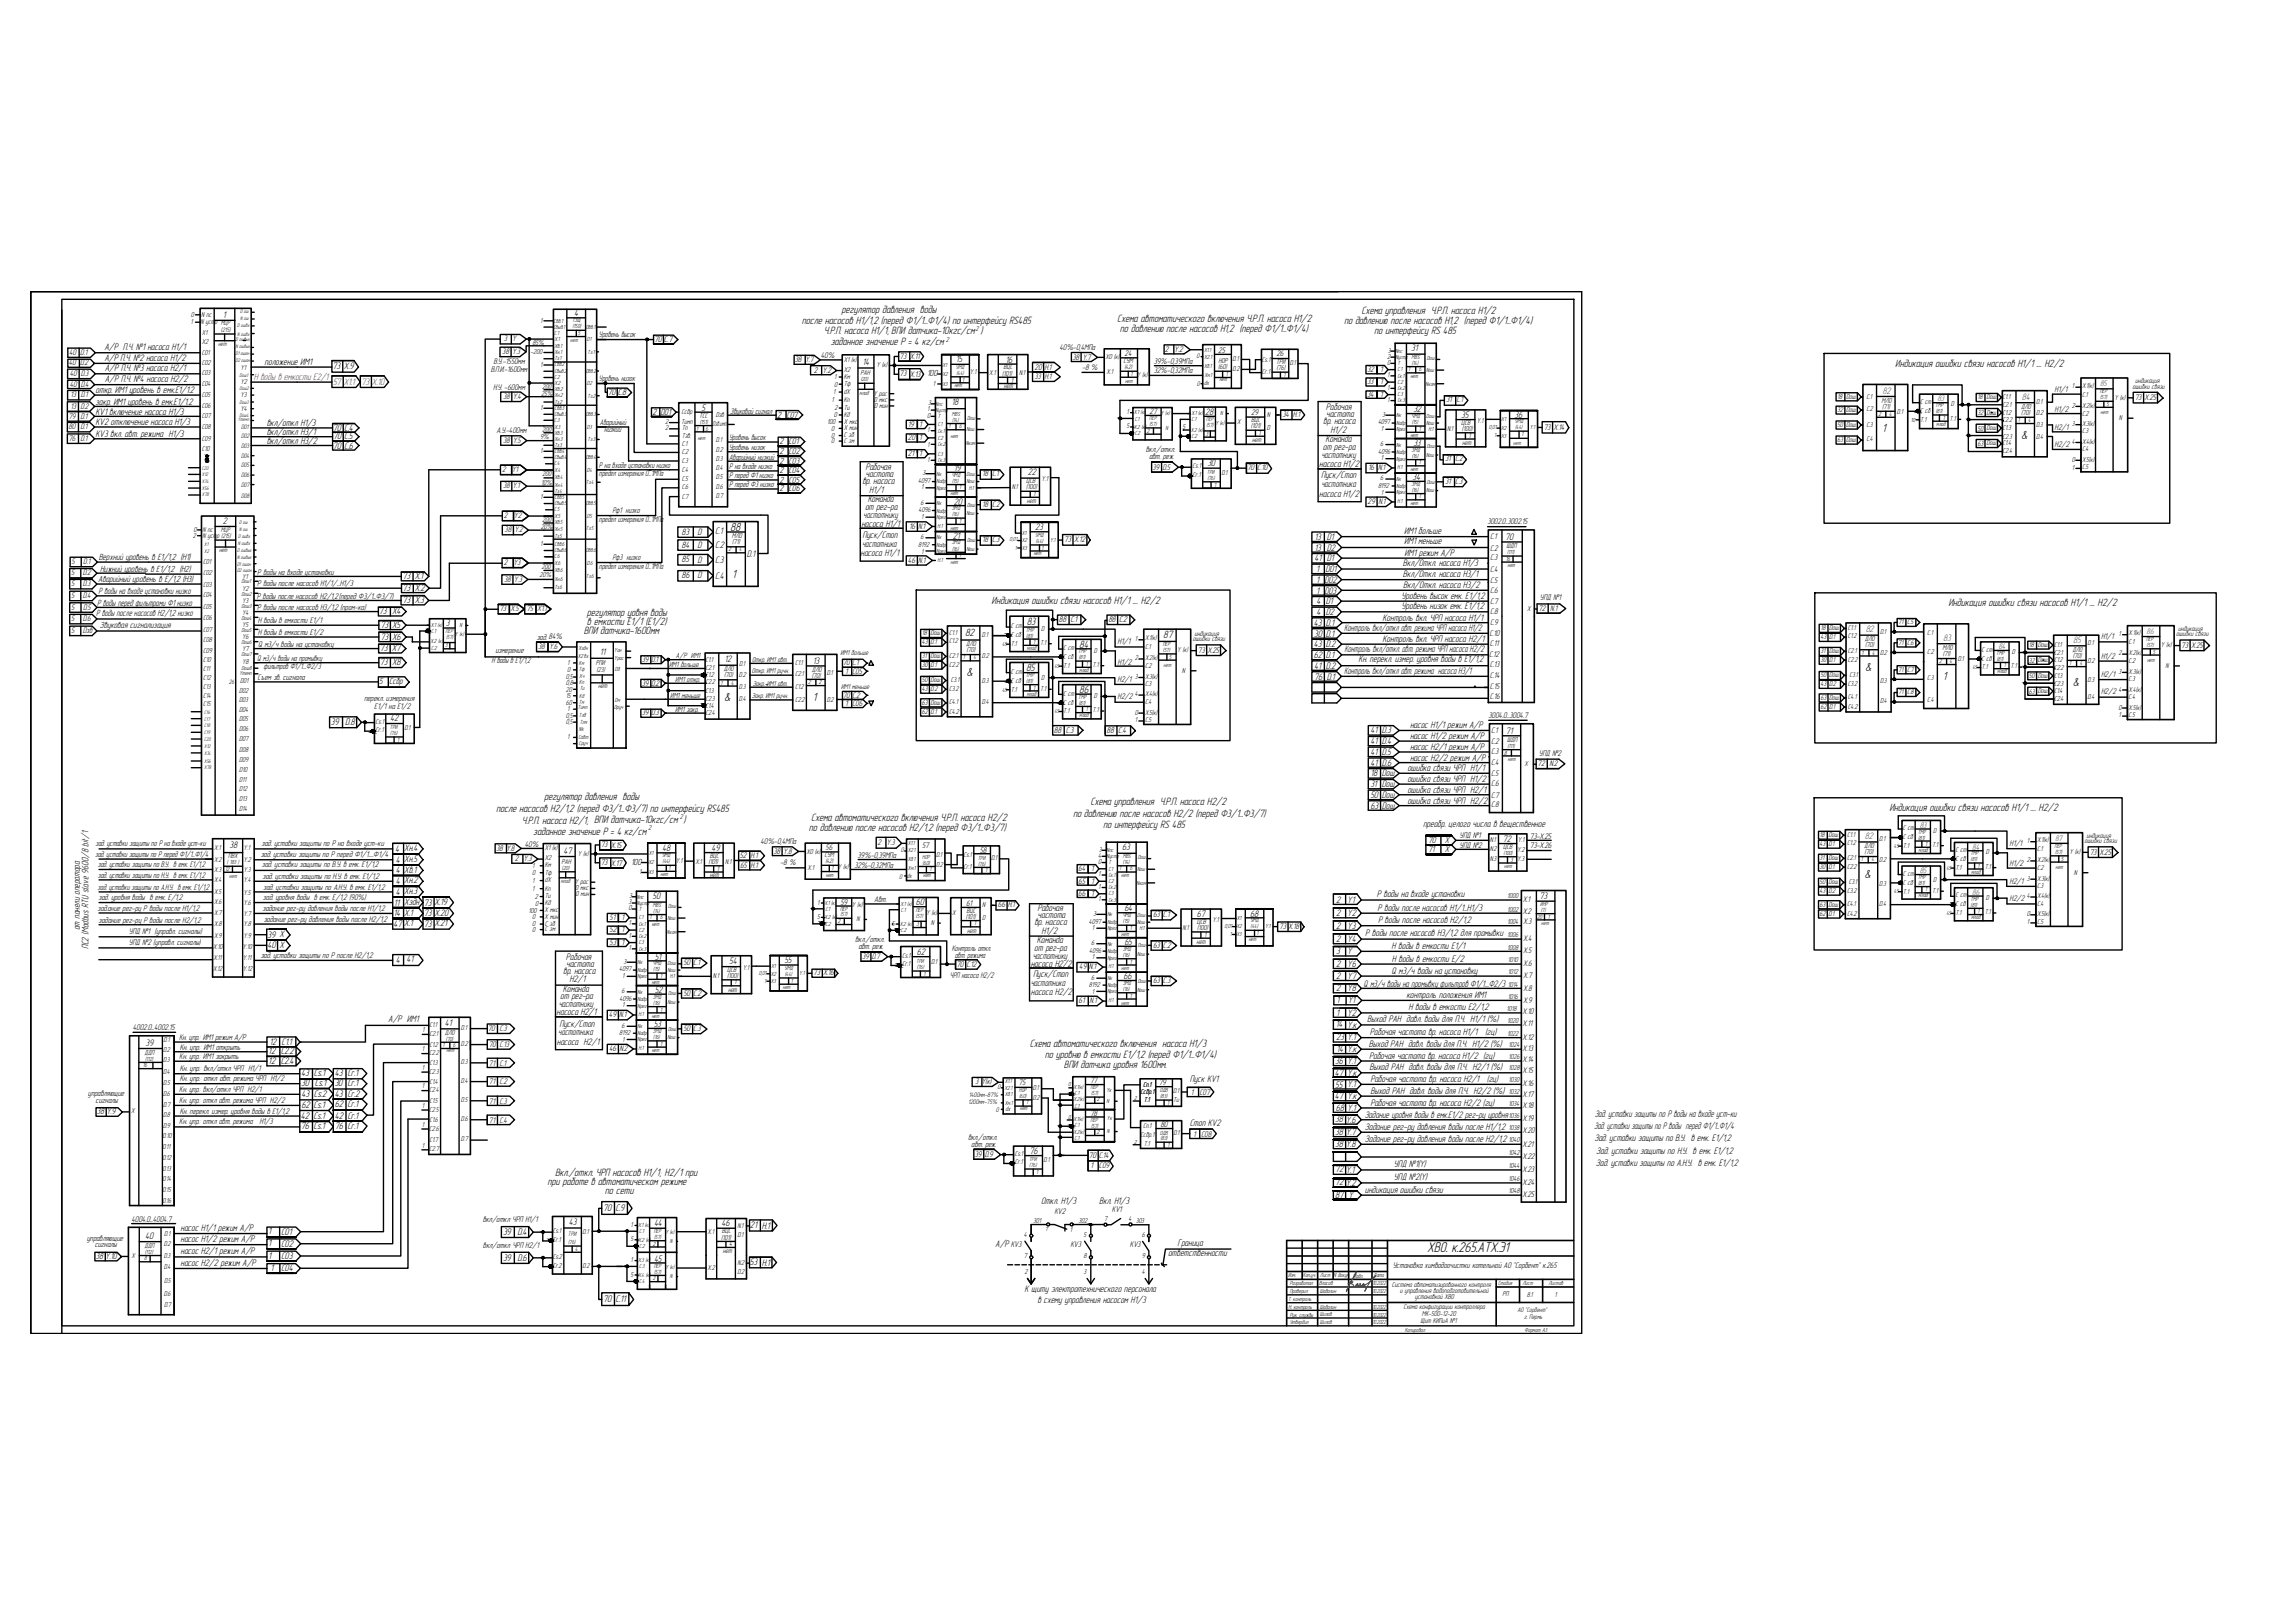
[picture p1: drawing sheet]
<svg xmlns="http://www.w3.org/2000/svg" width="420mm" height="297mm" viewBox="0 0 420 297" stroke-linecap="round" stroke-linejoin="round" font-family="sans-serif">
<defs><g id="words">
<text font-size="2.7" x="261.3" y="229.2">ХВО. к.265.АТХ.Э1</text>
<g font-size="2.2">
<text x="344.6" y="79.1">1</text>
<text x="370" y="80.3">&amp;</text>
<text x="133.7" y="97.1">88</text>
<text x="134" y="105.9">1</text>
<text x="177" y="123.7">&amp;</text>
<text x="341.5" y="122.8">&amp;</text>
<text x="355.7" y="124.4">1</text>
<text x="379.5" y="125.6">&amp;</text>
<text x="132.6" y="128.3">&amp;</text>
<text x="148.8" y="128.2">1</text>
<text x="341.3" y="160.7">&amp;</text>
</g>
<g font-size="2">
<text x="146.8" y="59.2">после насосов Н1/1,2 (перед Ф1/1...Ф1/4) по интерфейсу RS485</text>
<text x="154.1" y="57.3">регулятор давления воды</text>
<text x="204.5" y="58.8">Cхема автоматического включения Ч.Р.П. насоса Н1/2</text>
<text x="246.1" y="59.4">по давлению после насосов Н1,2 (перед Ф1/1...Ф1/4)</text>
<text x="249.2" y="57.5">Cхема управления Ч.Р.П. насоса Н1/2</text>
<text x="150.8" y="61.1">Ч.Р.П. насоса Н1/1; ВПИ датчика-10кгс/см )</text>
<text x="152.1" y="63.2">заданное значение Р = 4 кг/см</text>
<text x="205" y="60.7">по давлению после насосов Н1,2 (перед Ф1/1...Ф1/4)</text>
<text x="251.6" y="61.1">по интерфейсу RS 485</text>
<text x="347" y="67.1">Индикация ошибки связи насосов Н1/1 .... Н2/2</text>
<text x="107.4" y="112.6">регулятор уовня воды</text>
<text x="181.5" y="110.5">Индикация ошибки связи насосов Н1/1 .... Н2/2</text>
<text x="356.7" y="111">Индикация ошибки связи насосов Н1/1 .... Н2/2</text>
<text x="106.9" y="116.1">ВПИ датчика-1600мм</text>
<text x="107.5" y="114.3">в емкости Е1/1 (Е1/2)</text>
<text x="176.7" y="116.5">82</text>
<text x="188" y="114.4">83</text>
<text x="197.6" y="118.5">84</text>
<text x="213" y="116.8">87</text>
<text x="187.8" y="122.8">85</text>
<text x="197.6" y="126.8">86</text>
<text x="90.9" y="148.6">после насосов Н2/1,2 (перед Ф3/1...Ф3/7) по интерфейсу RS485</text>
<text x="99.6" y="146.5">регулятор давления воды</text>
<text x="196.4" y="149.4">по давлению после насосов Н2/2 (перед Ф3/1...Ф3/7)</text>
<text x="199.6" y="147.3">Cхема управления Ч.Р.П. насоса Н2/2</text>
<text x="345.9" y="148.5">Индикация ошибки связи насосов Н1/1 .... Н2/2</text>
<text x="95.6" y="150.8">Ч.Р.П. насоса Н2/1; ВПИ датчика-10кгс/см )</text>
<text x="97.6" y="152.8">заданное значение Р = 4 кг/см</text>
<text x="148.1" y="152.1">по давлению после насосов Н2/1,2 (перед Ф3/1...Ф3/7)</text>
<text x="148.5" y="150.2">Cхема автоматического включения Ч.Р.П. насоса Н2/2</text>
<text x="201.9" y="151.5">по интерфейсу RS 485</text>
<text x="188.5" y="191.7">Cхема автоматического включения насоса Н1/3</text>
<text x="191.3" y="193.5">по уровню в емкости Е1/1,2 (перед Ф1/1...Ф1/4)</text>
<text x="194.8" y="195.4">ВПИ датчика уровня 1600мм.</text>
<text x="101.6" y="215.2">Вкл./откл. ЧРП насосов Н1/1; Н2/1 при</text>
<text x="100.2" y="216.9">при работе в автоматическом режиме</text>
<text x="110.8" y="218.4">по сети</text>
</g>
<g font-size="1.8">
<text x="40.8" y="58.2">1</text>
<text x="105.1" y="57.9">4</text>
<text x="19.1" y="64.1">А/Р П.Ч. №1 насоса Н1/1</text>
<text x="258.4" y="64.3">31</text>
<text x="17.5" y="71.9">откр. ИМ1 уровень в емк.Е1/1.2</text>
<text x="19.1" y="66.1">А/Р П.Ч. №2 насоса Н1/2</text>
<text x="19.2" y="68">А/Р П.Ч. №3 насоса Н2/1</text>
<text x="19.2" y="70">А/Р П.Ч. №4 насоса Н2/2</text>
<text x="48.4" y="66.8">положение ИМ1</text>
<text x="60.8" y="67.6">73</text>
<text x="63" y="67.6">X.9</text>
<text x="157.9" y="66.8">14</text>
<text x="175" y="66.3">15</text>
<text x="184.1" y="66.4">16</text>
<text x="17.5" y="74">закр. ИМ1 уровень в емк.Е1/1.2</text>
<text x="17.5" y="75.9">КV1 включение насоса Н1/3</text>
<text x="17.5" y="77.8">КV2 отключение насоса Н1/3</text>
<text x="48.8" y="77.9">вкл/откл Н1/3</text>
<text x="128.4" y="75.2">5</text>
<text x="174.2" y="74.2">18</text>
<text x="220.6" y="75.9">28</text>
<text x="242.2" y="77.7">вр. насоса</text>
<text x="242.8" y="75.1">Рабочая</text>
<text x="242.8" y="76.4">частота</text>
<text x="258.8" y="75.4">32</text>
<text x="267.5" y="76.5">35</text>
<text x="277.3" y="76.5">36</text>
<text x="17.5" y="79.9">КV3 вкл. авт. режима Н1/3</text>
<text x="48.8" y="79.6">вкл/откл Н3/1</text>
<text x="48.8" y="81.2">вкл/откл Н3/2</text>
<text x="60.9" y="78.8">70 C.4</text>
<text x="60.9" y="82.1">70 C.6</text>
<text x="61" y="80.4">70 C.5</text>
<text x="241.9" y="83.8">частотнику</text>
<text x="242.2" y="82.3">от рег-ра</text>
<text x="242.7" y="80.9">Команда</text>
<text x="243.6" y="79.2">Н1/2</text>
<text x="258.8" y="81.7">33</text>
<text x="157.9" y="88.6">вр. насоса</text>
<text x="158.4" y="86.1">Рабочая</text>
<text x="158.5" y="87.3">частота</text>
<text x="174.6" y="86.3">19</text>
<text x="188.2" y="87">22</text>
<text x="221" y="85.3">30</text>
<text x="241.5" y="85.5">насоса Н1/2</text>
<text x="241.9" y="87.4">Пуск/Стоп</text>
<text x="241.9" y="89.1">частотника</text>
<text x="258.6" y="87.9">34</text>
<text x="40.8" y="95.9">2</text>
<text x="158" y="94.8">частотнику</text>
<text x="158.4" y="93.3">от рег-ра</text>
<text x="158.8" y="91.9">Команда</text>
<text x="159.1" y="90.2">Н1/1</text>
<text x="174.6" y="92.4">20</text>
<text x="241.5" y="90.9">насоса Н1/2</text>
<text x="130.9" y="100.3">С.2</text>
<text x="130.9" y="97.7">С.1</text>
<text x="136.8" y="101.9">D.1</text>
<text x="157.5" y="101.8">насоса Н1/1</text>
<text x="157.7" y="96.4">насоса Н1/1</text>
<text x="157.8" y="100">частотника</text>
<text x="157.9" y="98.4">Пуск/Стоп</text>
<text x="174.4" y="98.6">21</text>
<text x="189.5" y="97">23</text>
<text x="240.6" y="100.8">13 D2</text>
<text x="240.6" y="98.8">13 D1</text>
<text x="257.1" y="97.7">ИМ1 больше</text>
<text x="257.1" y="99.6">ИМ1 меньше</text>
<text x="257.1" y="101.7">ИМ1 режим А/Р</text>
<text x="275.6" y="98.8">70</text>
<text x="73.7" y="106">73 X.1</text>
<text x="130.9" y="103">С.3</text>
<text x="130.9" y="106">С.4</text>
<text x="240.6" y="102.7">41 D1</text>
<text x="240.9" y="106.6">1 D02</text>
<text x="240.9" y="104.7">1</text>
<text x="242.7" y="104.7">D01</text>
<text x="256.9" y="103.6">Вкл/Откл. насоса Н1/3</text>
<text x="256.9" y="105.6">Вкл/Откл. насоса Н3/1</text>
<text x="256.9" y="107.7">Вкл/Откл. насоса Н3/2</text>
<text x="69.4" y="112.4">73 X4</text>
<text x="73.7" y="110.4">73 X.3</text>
<text x="73.7" y="108.2">73 X.2</text>
<text x="240.9" y="108.6">1 D03</text>
<text x="241" y="112.6">4 D2</text>
<text x="241" y="110.6">4 D1</text>
<text x="253.1" y="113.6">Контроль вкл. ЧРП насоса Н1/1</text>
<text x="256.6" y="109.6">Уровень высок емк. E1/1,2</text>
<text x="256.6" y="111.5">Уровень низок емк. Е1/1,2</text>
<text x="69.5" y="119.2">73 X7</text>
<text x="69.7" y="117.1">73 X6</text>
<text x="69.7" y="114.9">73 X5</text>
<text x="81.6" y="114.6">3</text>
<text x="109.8" y="119.9">11</text>
<text x="240.5" y="114.5">43 D.1</text>
<text x="240.6" y="118.4">43 D.2</text>
<text x="240.6" y="116.5">30 D.1</text>
<text x="246.1" y="115.5">Контроль вкл/откл авт. режима ЧРП насоса Н1/2</text>
<text x="246.1" y="119.4">Контроль вкл/откл. авт. режима ЧРП насоса Н2/2</text>
<text x="253.1" y="117.4">Контроль вкл. ЧРП насоса Н2/1</text>
<text x="69.6" y="121.8">73 X8</text>
<text x="132.6" y="121.2">12</text>
<text x="148.8" y="121.5">13</text>
<text x="240.5" y="120.4">62 D.1</text>
<text x="240.6" y="122.4">41 D.2</text>
<text x="240.6" y="124.4">76 D.1</text>
<text x="246.1" y="123.4">Контроль вкл/откл авт. режима насоса Н3/1</text>
<text x="248.7" y="121.2">Кн. перекл. измер. уровня воды в Е1/1,2</text>
<text x="60.6" y="132.7">39 D.8</text>
<text x="71.4" y="132">42</text>
<text x="250.9" y="136.2">41 D.4</text>
<text x="250.9" y="134.2">41 D.3</text>
<text x="258.1" y="133.3">насос Н1/1 режим А/Р</text>
<text x="258.1" y="135.3">насос Н1/2 режим А/Р</text>
<text x="258.1" y="137.2">насос Н2/1 режим А/Р</text>
<text x="275.7" y="134.3">71</text>
<text x="250.9" y="140.1">41 D.6</text>
<text x="250.9" y="138.2">41 D.5</text>
<text x="250.9" y="142.1">18 Dош</text>
<text x="257.7" y="141.2">ошибка связи ЧРП Н1/1</text>
<text x="257.7" y="143.1">ошибка связи ЧРП Н1/2</text>
<text x="258.1" y="139.2">насос Н2/2 режим А/Р</text>
<text x="250.9" y="144.1">31 Dош</text>
<text x="250.9" y="146">50 Dош</text>
<text x="250.9" y="148">63 Dош</text>
<text x="257.7" y="145.1">ошибка связи ЧРП Н2/1</text>
<text x="257.7" y="147.1">ошибка связи ЧРП Н2/2</text>
<text x="42" y="155.2">38</text>
<text x="72.3" y="155.9">4 Хн.4</text>
<text x="121.2" y="155.7">48</text>
<text x="130.3" y="155.8">49</text>
<text x="205.5" y="155.6">63</text>
<text x="260.5" y="151.4">преобр. целого числа в вещественное</text>
<text x="275.1" y="154.1">72</text>
<text x="72.4" y="157.9">4 Xн.5</text>
<text x="72.4" y="159.9">4 Xв.1</text>
<text x="72.4" y="161.8">4 Xн.2</text>
<text x="103.2" y="156.3">47</text>
<text x="72.1" y="167.7">14 Х.1</text>
<text x="72.1" y="165.7">11 Xздн 73 Х.19</text>
<text x="72.4" y="163.7">4 Xн.3</text>
<text x="77.6" y="167.7">73 Х.20</text>
<text x="119.5" y="164.5">50</text>
<text x="167.7" y="165.7">60</text>
<text x="189.9" y="166.7">Рабочая</text>
<text x="190" y="168">частота</text>
<text x="205.8" y="166.7">64</text>
<text x="219.1" y="167.8">67</text>
<text x="228.9" y="167.8">68</text>
<text x="244.6" y="165.2">2</text>
<text x="244.6" y="167.6">2</text>
<text x="246.6" y="165.2">Y1</text>
<text x="246.6" y="167.6">Y2</text>
<text x="252.1" y="164.3">Р воды на входе установки</text>
<text x="252.2" y="166.8">Р воды после насосов Н1/1...Н1/3</text>
<text x="281.8" y="164.5">73</text>
<text x="14.6" y="170.2" transform="rotate(-90 14.6 170.2)">oт панели оператора</text>
<text x="16.2" y="173.7" transform="rotate(-90 16.2 173.7)">ПС2 (Modbus RTU slave 9600/8 bit/1</text>
<text x="49" y="171.6">39 Х</text>
<text x="49" y="173.6">40 Х</text>
<text x="72.1" y="169.6">47 Х.1</text>
<text x="77.6" y="169.6">73 Х.21</text>
<text x="189.4" y="174">от рег-ра</text>
<text x="189.4" y="169.3">вр. насоса</text>
<text x="189.8" y="172.6">Команда</text>
<text x="190.7" y="170.9">Н1/2</text>
<text x="205.8" y="173">65</text>
<text x="244.6" y="170">2</text>
<text x="244.6" y="172.4">2</text>
<text x="246.6" y="170">Y3</text>
<text x="246.6" y="172.4">Y4</text>
<text x="250" y="171.3">Р воды после насосов Н3/1,2 для промывки</text>
<text x="252.3" y="169">Р воды после насосов Н2/1,2</text>
<text x="254.8" y="173.7">H воды в емкости Е1/1</text>
<text x="72.4" y="176.3">4</text>
<text x="74.4" y="176.1">41</text>
<text x="103.1" y="178.3">вр. насоса</text>
<text x="103.6" y="175.7">Рабочая</text>
<text x="103.6" y="177">частота</text>
<text x="104.3" y="179.8">Н2/1</text>
<text x="119.9" y="175.7">51</text>
<text x="133.5" y="176.4">54</text>
<text x="143.6" y="176.3">55</text>
<text x="167.8" y="174.7">62</text>
<text x="188.7" y="176.9">насоса Н2/2</text>
<text x="189.1" y="175.4">частотнику</text>
<text x="189.1" y="178.9">Пуск/Стоп</text>
<text x="205.7" y="179.2">66</text>
<text x="244.6" y="174.7">3</text>
<text x="244.6" y="177">2</text>
<text x="244.6" y="179.2">2</text>
<text x="246.6" y="174.7">Y</text>
<text x="246.6" y="177">Y6</text>
<text x="246.6" y="179.2">Y7</text>
<text x="254.7" y="178.2">Q м3/ч воды на установку</text>
<text x="254.8" y="176">H воды в емкости Е/2</text>
<text x="101.9" y="185.8">насоса Н2/1</text>
<text x="102.3" y="184.4">частотнику</text>
<text x="102.6" y="182.9">от рег-ра</text>
<text x="103.1" y="181.5">Команда</text>
<text x="119.9" y="181.8">52</text>
<text x="188.7" y="180.5">частотника</text>
<text x="188.7" y="182.1">насоса Н2/2</text>
<text x="244.6" y="181.4">2</text>
<text x="244.6" y="185.9">1</text>
<text x="244.7" y="183.6">1</text>
<text x="246.6" y="181.4">Y8</text>
<text x="246.6" y="185.9">Y2</text>
<text x="246.7" y="183.6">Y1</text>
<text x="249.7" y="180.6">Q м3/ч воды на промывку фильтров Ф1/1....Ф2/3</text>
<text x="257.5" y="182.7">контроль положения ИМ1</text>
<text x="257.9" y="184.8">H воды в емкости Е2/1,2</text>
<text x="26.6" y="191.4">39</text>
<text x="49.3" y="191.3">12 С1.1</text>
<text x="71.1" y="187">А/Р ИМ1</text>
<text x="81.5" y="187.8">41</text>
<text x="102" y="191.3">насоса H2/1</text>
<text x="102.2" y="189.5">частотника</text>
<text x="102.4" y="187.9">Пуск/Стоп</text>
<text x="119.7" y="188">53</text>
<text x="244.5" y="188">14 Y.к</text>
<text x="244.6" y="190.3">23 Y.1</text>
<text x="250.3" y="187.1">Выход РАН давл. воды для П.Ч. Н1/1 (%)</text>
<text x="250.6" y="191.6">Выход РАН давл. воды для П.Ч. Н1/2 (%)</text>
<text x="250.8" y="189.4">Рабочая частота вр. насоса Н1/1</text>
<text x="271.9" y="189.4">(гц)</text>
<text x="49.1" y="192.9">12 С2.2</text>
<text x="49.1" y="194.7">12 С2.4</text>
<text x="55.1" y="197">43 Сs.1</text>
<text x="61.3" y="196.9">43 Сr.1</text>
<text x="244.4" y="196.9">47 Y.к</text>
<text x="244.4" y="194.6">36 Y.1</text>
<text x="244.7" y="192.6">14 Y.к</text>
<text x="250.7" y="193.8">Рабочая частота вр. насоса Н1/2 (гц)</text>
<text x="250.7" y="195.9">Выход РАН давл. воды для П.Ч. Н2/1 (%)</text>
<text x="55.1" y="198.8">30 Сs.1</text>
<text x="55.2" y="200.7">43</text>
<text x="55.2" y="202.8">62 Сs.1</text>
<text x="57.5" y="200.7">Сs.2</text>
<text x="61.3" y="200.7">43 Сr.2</text>
<text x="61.3" y="198.8">30 Сr.1</text>
<text x="61.3" y="202.7">62</text>
<text x="63.6" y="202.7">Сr.1</text>
<text x="217.8" y="198">Пуск КV1</text>
<text x="244.4" y="201.1">47 Y.к</text>
<text x="244.4" y="199.1">55 Y.1</text>
<text x="244.5" y="203.2">68 Y.1</text>
<text x="250.9" y="198">Рабочая частота вр. насоса Н2/1</text>
<text x="250.9" y="202.4">Рабочая частота вр. насоса Н2/2 (гц)</text>
<text x="250.9" y="200.2">Выход РАН давл. воды для П.Ч. Н2/2 (%)</text>
<text x="272.2" y="198">(гц)</text>
<text x="55.1" y="204.8">42 Сs.1</text>
<text x="55.1" y="206.7">76 Сs.1</text>
<text x="61.3" y="204.7">42</text>
<text x="61.3" y="206.7">76</text>
<text x="63.6" y="204.7">Сr.1</text>
<text x="63.6" y="206.7">Сr.1</text>
<text x="217.8" y="206.1">Cтоп KV2</text>
<text x="244.4" y="205.4">38 Y.6</text>
<text x="244.4" y="207.7">38 Y.7</text>
<text x="244.4" y="209.9">38 Y.8</text>
<text x="249.9" y="204.6">Задание уровня воды в емк.Е1/2 рег-ру уровня</text>
<text x="249.9" y="206.8">Задание рег-ру давления воды после Н1/1,2</text>
<text x="249.9" y="209">Задание рег-ру давления воды после Н2/1,2</text>
<text x="291.9" y="206.7">Зад. уставки защиты по Р воды перед Ф1/1...Ф1/4</text>
<text x="291.9" y="208.9">Зад. уставки защиты по В.У. в емк. Е1/1,2</text>
<text x="291.9" y="204.5">Зад. уставки защиты по Р воды на входе уст-ки</text>
<text x="188.5" y="211.1">76</text>
<text x="244.4" y="214.6">72 Y.1</text>
<text x="255.2" y="213.5">УПД №1(Y)</text>
<text x="255.2" y="215.9">УПД №2(Y)</text>
<text x="292.2" y="213.5">Зад. уставки защиты по А.Н.У. в емк. Е1/1,2</text>
<text x="292.2" y="211.2">Зад. уставки защиты по Н.У. в емк. Е1/1,2</text>
<text x="110.4" y="221.6">70</text>
<text x="112.7" y="221.6">С.9</text>
<text x="190.6" y="220.3">Откл. Н1/3</text>
<text x="201.2" y="220.4">Вкл. Н1/3</text>
<text x="244.4" y="219.3">87 Y</text>
<text x="244.4" y="217">72 Y.2</text>
<text x="249.9" y="218.4">индикация ошибки связи</text>
<text x="26.6" y="226.7">40</text>
<text x="33.1" y="225.3">насос Н1/1 режим А/Р</text>
<text x="33.1" y="227.4">насос Н1/2 режим А/Р</text>
<text x="49.1" y="225.9">1</text>
<text x="51.4" y="226.1">CO1</text>
<text x="92.1" y="226.1">39 D.4</text>
<text x="104.1" y="224.3">43</text>
<text x="119.7" y="224.5">44</text>
<text x="132.1" y="224.4">46</text>
<text x="137.3" y="224.8">21</text>
<text x="139.5" y="224.9">H.1</text>
<text x="33.1" y="229.5">насос Н2/1 режим А/Р</text>
<text x="33.1" y="231.7">насос Н2/2 режим А/Р</text>
<text x="49.1" y="228.1">1</text>
<text x="49.1" y="230.3">1</text>
<text x="49.5" y="232.6">1</text>
<text x="51.4" y="228.2">CO2</text>
<text x="51.4" y="230.5">CO3</text>
<text x="51.4" y="232.7">CO4</text>
<text x="92.1" y="230.8">39</text>
<text x="94.7" y="230.8">D.6</text>
<text x="119.7" y="230.9">45</text>
<text x="137.3" y="231.6">53 H.1</text>
<text x="182.2" y="228.3">А/Р</text>
<text x="213.8" y="229.9">ответственности</text>
<text x="215.6" y="228.1">Граница</text>
<text x="110.4" y="238.3">70</text>
<text x="112.7" y="238.3">С.11</text>
<text x="187.6" y="236.5">К щиту электротехнического персонала</text>
<text x="189.9" y="238.4">в схему управления насосом Н1/3</text>
</g>
<g font-size="1.8" fill="#f00">
<text x="46.5" y="69.5">H воды в емкости Е2/1</text>
<text x="61" y="70.4">57</text>
<text x="62.9" y="70.4">X1.1</text>
<text x="66.2" y="70.4">73</text>
<text x="68.1" y="70.4">X.10</text>
<text x="344.6" y="72.1">82</text>
<text x="370.2" y="73.2">84</text>
<text x="341.6" y="115.7">82</text>
<text x="355.7" y="117.3">83</text>
<text x="379.6" y="117.7">85</text>
<text x="341.4" y="153.6">82</text>
</g>
<g font-size="1.7">
<text x="119.7" y="62.7">70 С.7</text>
<text x="169.7" y="68.8">100</text>
<text x="111.3" y="72.3">70 С.8</text>
<text x="119.4" y="75.9">2 D01</text>
<text x="142.3" y="76.4">2 С07</text>
<text x="142.7" y="81.3">2 С01</text>
<text x="142.7" y="83.1">2 С02</text>
<text x="142.7" y="86.6">2 С04</text>
<text x="142.7" y="84.9">2 С03</text>
<text x="142.7" y="88.3">2 С05</text>
<text x="142.7" y="89.9">2 С06</text>
<text x="124.8" y="97.8">83</text>
<text x="124.8" y="100.2">84</text>
<text x="127.7" y="97.8">D</text>
<text x="127.7" y="100.2">D</text>
<text x="18" y="106.6">Аварийный уровень в E/1,2 (Н3)</text>
<text x="18.1" y="102.5">Верхний уровень в Е1/1,2 (Н1)</text>
<text x="18.3" y="104.6">Нижний уровень в Е1/1,2 (Н2)</text>
<text x="124.8" y="102.9">85</text>
<text x="124.8" y="105.8">86</text>
<text x="127.7" y="103">D</text>
<text x="127.7" y="105.7">D</text>
<text x="17.6" y="112.8">Р воды после насосов Н2/1,2 низко</text>
<text x="17.8" y="110.8">Р воды перед фильтрами Ф1 низко</text>
<text x="18" y="108.7">Р воды на входе установки низко</text>
<text x="18.3" y="114.9">Звуковая сигнализация</text>
<text x="69.4" y="125.3">5 Ссбр</text>
<text x="261.5" y="154.3">70</text>
<text x="261.5" y="155.9">71</text>
<text x="264.5" y="154.3">Х</text>
<text x="264.5" y="155.9">Х</text>
<text x="115.5" y="158.2">100</text>
<text x="17.8" y="204">38 Y.9</text>
<text x="17.5" y="230.4">38 Y.10</text>
</g>
<g font-size="1.6">
<text x="109.7" y="61.6">Уровень высок</text>
<text x="150.3" y="65.6">40%</text>
<text x="164.7" y="65.7">73 Х.11</text>
<text x="193.9" y="64.1">40%-0,4МПа</text>
<text x="196.4" y="65.8">38 Y.7</text>
<text x="205.9" y="65.2">24</text>
<text x="213.2" y="64.4">2</text>
<text x="215" y="64.4">Y.2</text>
<text x="223" y="64.6">25</text>
<text x="233.7" y="65.2">26</text>
<text x="89.8" y="68.1">В.П.И.-1600мм</text>
<text x="90.3" y="71.4">Н.У. -600мм</text>
<text x="90.4" y="66.6">В.У.-1550мм</text>
<text x="109.7" y="69.7">Уровень низок</text>
<text x="145.5" y="66.3">38 Y.7</text>
<text x="149" y="68.2">2 Y.2</text>
<text x="164.7" y="68.9">73 Х.13</text>
<text x="189.4" y="69.3">33 H.1</text>
<text x="189.4" y="67.6">20 H.1</text>
<text x="198.1" y="67.7">-8 %</text>
<text x="211.2" y="66.7">39%-0,39МПа</text>
<text x="211.2" y="68.3">32%-0,32МПа</text>
<text x="250.3" y="68">32</text>
<text x="250.3" y="70.4">33</text>
<text x="252.7" y="68">1</text>
<text x="252.7" y="70.4">1</text>
<text x="376.1" y="71.7">Н1/1</text>
<text x="109.8" y="77.7">Аварийный</text>
<text x="133.7" y="75.7">Звуковой сигнал</text>
<text x="210.5" y="75.8">27</text>
<text x="229" y="76">29</text>
<text x="234.8" y="76.3">34 H.1</text>
<text x="250.3" y="72.6">34</text>
<text x="252.7" y="72.6">1</text>
<text x="264.8" y="73.7">31 С.1</text>
<text x="376.1" y="75.4">Н1/2</text>
<text x="390.8" y="73.2">73 Х.25</text>
<text x="90.9" y="79.2">А.У.-400мм</text>
<text x="110.6" y="79.1">низкий</text>
<text x="133.5" y="82.4">Уровень низок</text>
<text x="133.5" y="80.6">Уровень высок</text>
<text x="166.2" y="78.1">19</text>
<text x="166.2" y="80.6">20</text>
<text x="166.2" y="83.5">21</text>
<text x="168.3" y="78.1">1</text>
<text x="168.3" y="80.6">1</text>
<text x="168.3" y="83.5">1</text>
<text x="209.8" y="82.8">вкл./откл.</text>
<text x="282.6" y="78.7">73</text>
<text x="284.4" y="78.7">Х.14</text>
<text x="376.1" y="78.7">Н2/1</text>
<text x="376.1" y="81.7">Н2/2</text>
<text x="109.7" y="85.6">Р на входе установки низко</text>
<text x="109.7" y="87.2">предел измерения 0...1МПа</text>
<text x="133.5" y="84.2">Аварийный низкий</text>
<text x="133.5" y="85.8">Р на входе низко</text>
<text x="133.5" y="87.5">P перед Ф1 низко</text>
<text x="133.5" y="89.1">Р перед Ф3 низко</text>
<text x="179.8" y="87.2">18 С.1</text>
<text x="210.4" y="84">авт. реж.</text>
<text x="228.3" y="86.1">70 C.10</text>
<text x="250.5" y="86.1">16 N.1</text>
<text x="264.6" y="84.5">31 С.2</text>
<text x="264.6" y="88.6">31 С.3</text>
<text x="109.7" y="95.5">предел измерения 0...1МПа</text>
<text x="112.1" y="93.9">Рф1 низко</text>
<text x="179.8" y="92.8">18 С.2</text>
<text x="250.4" y="92.2">29 N.1</text>
<text x="272.3" y="95.8">3002.0..3002.15</text>
<text x="166.5" y="96.8">16 N.1</text>
<text x="179.8" y="99.3">18 С.3</text>
<text x="194.8" y="99.3">73 Х.12</text>
<text x="272.8" y="100.8">С.2</text>
<text x="272.8" y="98.7">С.1</text>
<text x="47.1" y="105.2">Р воды на входе установки</text>
<text x="47.1" y="107.3">Р воды после насосов Н1/1/...Н1/3</text>
<text x="109.7" y="104.1">предел измерения 0...1МПа</text>
<text x="112.1" y="102.5">Рф3 низко</text>
<text x="166.2" y="103">46 N.1</text>
<text x="272.8" y="104.6">С.4</text>
<text x="272.8" y="102.5">С.3</text>
<text x="272.8" y="106.7">С.5</text>
<text x="47" y="109.6">Р воды после насосов Н2/1,2(перед Ф3/1...Ф3/7)</text>
<text x="47.1" y="111.6">Р воды после насосов Н3/1,2 (пром-ка)</text>
<text x="193.9" y="113.8">88 C.1</text>
<text x="202.9" y="113.9">88 C.2</text>
<text x="272.8" y="108.5">С.6</text>
<text x="272.8" y="112.3">С.8</text>
<text x="272.8" y="110.5">С.7</text>
<text x="281.9" y="109.9">УПД №1</text>
<text x="47.2" y="114.1">H воды в емкости Е1/1</text>
<text x="47.2" y="116.2">H воды в емкости Е1/2</text>
<text x="47.3" y="118.4">Q м3/ч воды на установку</text>
<text x="90.7" y="119.6">измерение</text>
<text x="204.6" y="117.9">Н1/1</text>
<text x="219.3" y="119.5">73 Х.25</text>
<text x="272.7" y="116.3">С.10</text>
<text x="272.7" y="118.2">С.11</text>
<text x="272.8" y="114.3">С.9</text>
<text x="384.7" y="117">Н1/1</text>
<text x="399.3" y="118.6">73 Х.25</text>
<text x="47.1" y="120.9">Q м3/ч воды на промывку</text>
<text x="47.1" y="124.5">Съем зв. сигнала</text>
<text x="48.2" y="122.5">фильтров Ф1/1....Ф2/3</text>
<text x="90" y="121.4">H воды в Е1/1,2</text>
<text x="204.6" y="121.6">Н1/2</text>
<text x="204.6" y="124.9">Н2/1</text>
<text x="272.6" y="120.3">С.12</text>
<text x="272.8" y="124">С.14</text>
<text x="272.8" y="122.1">С.13</text>
<text x="384.7" y="120.7">Н1/2</text>
<text x="384.7" y="124">Н2/1</text>
<text x="66.6" y="128.4">перекл. измерения</text>
<text x="68.5" y="129.8">Е1/1 на Е1/2</text>
<text x="204.6" y="128">Н2/2</text>
<text x="272.5" y="131.3">3004.0...3004.7</text>
<text x="272.7" y="128">С.16</text>
<text x="272.7" y="126.1">С.15</text>
<text x="384.7" y="127.1">Н2/2</text>
<text x="192.9" y="134.1">88 C.3</text>
<text x="202.6" y="134.2">88 C.4</text>
<text x="273" y="136.2">С.2</text>
<text x="273" y="134.1">С.1</text>
<text x="273" y="137.9">С.3</text>
<text x="273" y="140">С.4</text>
<text x="273" y="143.9">С.6</text>
<text x="273" y="142.1">С.5</text>
<text x="281.7" y="138.3">УПД №2</text>
<text x="273" y="147.8">С.8</text>
<text x="273" y="146">С.7</text>
<text x="17.5" y="154.9">зад. уставки защиты по Р на входе уст-ки</text>
<text x="47.9" y="154.9">зад. уставки защиты по Р на входе уст-ки</text>
<text x="90.8" y="155.7">38 Y.8</text>
<text x="96.1" y="155">40%</text>
<text x="110" y="155.1">73 Х.15</text>
<text x="139.2" y="154.5">40%-0,4МПа</text>
<text x="151.1" y="155.6">56</text>
<text x="160.6" y="154.7">2 Y.3</text>
<text x="168.8" y="155.2">57</text>
<text x="267.2" y="153.5">УПД №1</text>
<text x="267.2" y="155.1">УПД №2</text>
<text x="280.1" y="153.6">73-X.25</text>
<text x="280.1" y="155.3">73-X.26</text>
<text x="367.9" y="154.9">Н1/1</text>
<text x="17.4" y="156.8">зад. уставки защиты по Р перед Ф1/1...Ф1/4</text>
<text x="17.9" y="158.7">зад. уставки защиты по В.У. в емк. Е1/1,2</text>
<text x="17.9" y="160.7">зад. уставки защиты по Н.У. в емк. Е1/1,2</text>
<text x="47.7" y="156.9">зад. уставки защиты по Р перед Ф1/1.....Ф1/4</text>
<text x="47.9" y="158.7">зад. уставки защиты по В.У. в емк. Е1/1,2</text>
<text x="48.1" y="160.8">зад. уставки защиты по Н.У. в емк. Е1/1,2</text>
<text x="94.2" y="157.6">2 Y.3</text>
<text x="110" y="158.3">73 Х.17</text>
<text x="135.4" y="157.1">52 H.1</text>
<text x="135.5" y="158.8">65 H.1</text>
<text x="141.6" y="156.3">38 Y.8</text>
<text x="142.8" y="158.3">-8 %</text>
<text x="156.4" y="158.8">32%-0,32МПа</text>
<text x="157" y="157.1">39%-0,39МПа</text>
<text x="179.4" y="156">58</text>
<text x="197.4" y="159.4">64</text>
<text x="197.4" y="161.7">65</text>
<text x="199.7" y="159.4">1</text>
<text x="199.7" y="161.7">1</text>
<text x="367.9" y="158.6">Н1/2</text>
<text x="367.9" y="161.8">Н2/1</text>
<text x="382.6" y="156.4">73 Х.25</text>
<text x="17.8" y="166.7">зад.ание рег-ру Р воды после Н1/1,2</text>
<text x="17.9" y="162.9">зад. уставки защиты по А.Н.У. в емк. Е1/1,2</text>
<text x="18" y="164.8">зад. уровня воды в емк. Е/1,2</text>
<text x="48.1" y="166.7">задание рег-ру давления воды после Н1/1,2</text>
<text x="48.1" y="164.8">зад. уровня воды в емк. Е/1,2 (90%)</text>
<text x="48.2" y="162.9">зад. уставки защиты по А.Н.У. в емк. Е1/1,2</text>
<text x="153.9" y="165.6">59</text>
<text x="160" y="165.1">Авт.</text>
<text x="176.9" y="165.7">61</text>
<text x="182.7" y="166.1">66 H.1</text>
<text x="197.4" y="164">66</text>
<text x="199.7" y="164">1</text>
<text x="211.1" y="167.9">63 С.1</text>
<text x="278.8" y="167.3">Х.2</text>
<text x="278.8" y="165">Х.1</text>
<text x="367.9" y="164.9">Н2/2</text>
<text x="18" y="168.9">задание рег-ру Р воды после Н2/1,2</text>
<text x="23.6" y="170.9">УПД №1 (управл. сигналы)</text>
<text x="23.6" y="172.9">УПД №2 (управл. сигналы)</text>
<text x="48.3" y="168.7">задание рег-ру давления воды после Н2/1,2</text>
<text x="111.6" y="168.3">51</text>
<text x="111.6" y="170.6">52</text>
<text x="111.6" y="172.9">53</text>
<text x="113.8" y="168.3">1</text>
<text x="113.8" y="170.6">1</text>
<text x="113.8" y="172.9">1</text>
<text x="156.6" y="172.4">вкл./откл.</text>
<text x="157.2" y="173.6">авт. реж.</text>
<text x="211.1" y="173.4">63 С.2</text>
<text x="234.2" y="170">73 Х.18</text>
<text x="278.9" y="172.3">Х.4</text>
<text x="278.9" y="169.1">Х.3</text>
<text x="47.7" y="175.3">зад. уставки защиты по Р после Н2/1,2</text>
<text x="125.1" y="176.7">50 С.1</text>
<text x="148.9" y="178.5">73 Х.16</text>
<text x="173.9" y="178.9">ЧРП насоса Н2/2</text>
<text x="174.3" y="174">Контроль откл.</text>
<text x="174.8" y="175.3">авт. режима</text>
<text x="175.1" y="176.9">70 C.12</text>
<text x="197.6" y="177.4">49 N.1</text>
<text x="211.1" y="179.9">63 С.3</text>
<text x="278.9" y="176.8">Х.6</text>
<text x="278.9" y="174.5">Х.5</text>
<text x="278.9" y="179">Х.7</text>
<text x="125.1" y="182.2">50 С.2</text>
<text x="197.5" y="183.6">61 N.1</text>
<text x="278.7" y="185.6">Х.10</text>
<text x="278.9" y="181.3">Х.8</text>
<text x="278.9" y="183.5">Х.9</text>
<text x="24.3" y="188.6">4002.0...4002.15</text>
<text x="32.8" y="190.4">Кн. упр.: ИМ1 режим А/Р</text>
<text x="111.5" y="186.2">49 N.1</text>
<text x="125.1" y="188.7">50 С.3</text>
<text x="278.7" y="190.3">Х.12</text>
<text x="278.7" y="187.8">Х.11</text>
<text x="32.8" y="193.8">Кн. упр.: ИМ1 закрыть</text>
<text x="32.9" y="196.1">Кн. упр.: вкл/откл ЧРП Н1/1</text>
<text x="32.9" y="197.9">Кн. упр.: откл авт. режима ЧРП Н1/2</text>
<text x="32.9" y="192.1">Кн. упр.: ИМ1 открыть</text>
<text x="111.5" y="192.4">46 N.2</text>
<text x="278.7" y="192.3">Х.13</text>
<text x="278.7" y="194.4">Х.14</text>
<text x="278.7" y="196.4">Х.15</text>
<text x="16.1" y="200.6">управляющие</text>
<text x="17.5" y="201.8">сигналы</text>
<text x="32.8" y="199.9">Кн. упр.: вкл/откл ЧРП Н2/1</text>
<text x="32.8" y="201.8">Кн. упр.: откл авт. режима ЧРП Н2/2</text>
<text x="32.9" y="203.8">Кн. перекл. измер. уровня воды в Е1/1,2</text>
<text x="178.5" y="198.5">3 Y(к)</text>
<text x="186.5" y="198.6">75</text>
<text x="199.6" y="198.3">77</text>
<text x="212.1" y="198.6">79</text>
<text x="218" y="200.4">1</text>
<text x="219.6" y="200.4">C07</text>
<text x="278.7" y="198.7">Х.16</text>
<text x="278.7" y="202.7">Х.18</text>
<text x="278.7" y="200.7">Х.17</text>
<text x="32.8" y="205.7">Кн. упр.: откл авт. режима</text>
<text x="47.5" y="205.7">Н1/3</text>
<text x="177.2" y="208.6">вкл./откл.</text>
<text x="177.8" y="209.8">авт. реж.</text>
<text x="199.6" y="204.2">78</text>
<text x="212.4" y="206.3">80</text>
<text x="218.4" y="208">1 C08</text>
<text x="278.7" y="205.1">Х.19</text>
<text x="278.7" y="207.4">Х.20</text>
<text x="278.7" y="209.9">Х.21</text>
<text x="199.4" y="211.9">70 C.14</text>
<text x="199.7" y="213.8">1</text>
<text x="201.2" y="213.8">C09</text>
<text x="278.7" y="212.2">Х.22</text>
<text x="278.7" y="214.5">Х.23</text>
<text x="203.6" y="221.9">KV1</text>
<text x="278.7" y="216.9">Х.24</text>
<text x="278.7" y="219.2">Х.25</text>
<text x="15.9" y="227.1">управляющие</text>
<text x="24.1" y="223.6">4004.0...4004.7</text>
<text x="88.4" y="223.6">вкл/откл ЧРП Н1/1</text>
<text x="193.1" y="222.2">KV2</text>
<text x="17.3" y="228.3">сигналы</text>
<text x="88.4" y="228.4">вкл/откл ЧРП Н2/1</text>
<text x="185.1" y="228.3">KV3</text>
<text x="196" y="228.3">KV3</text>
<text x="206.9" y="228.3">KV3</text>
<text x="255" y="232.2">Установка химводоочистки котельной АО &quot;Сорбент&quot; к.265</text>
</g>
<g font-size="1.6" fill="#f00">
<text x="384.5" y="70.7">85</text>
<text x="354.7" y="73.4">83</text>
<text x="365.9" y="118.8">84</text>
<text x="393" y="116">86</text>
<text x="351.5" y="151.5">83</text>
<text x="361.1" y="155.5">84</text>
<text x="376.2" y="153.9">87</text>
<text x="351.5" y="159.8">85</text>
<text x="361.1" y="163.8">86</text>
</g>
<g font-size="1.5">
<text x="12.7" y="65">40 D.1</text>
<text x="92" y="64.8">38 Y.3</text>
<text x="92.2" y="62.5">3 Y</text>
<text x="12.6" y="66.9">40 D.2</text>
<text x="12.8" y="68.8">40 D.3</text>
<text x="12.8" y="70.8">40 D.4</text>
<text x="12.5" y="76.6">79 D.1</text>
<text x="12.9" y="74.8">13 D.2</text>
<text x="12.9" y="72.7">13 D.1</text>
<text x="92.1" y="73">38 Y.4</text>
<text x="12.5" y="78.6">80 D.1</text>
<text x="12.5" y="80.7">76 D.1</text>
<text x="92.1" y="81">38 Y.5</text>
<text x="91.9" y="86.4">2</text>
<text x="92.1" y="89.4">38 Y.1</text>
<text x="93.7" y="86.4">Y1</text>
<text x="211" y="85.9">39 D.5</text>
<text x="92.3" y="94.9">2</text>
<text x="94.1" y="94.9">Y2</text>
<text x="92.4" y="97.4">38 Y.2</text>
<text x="13" y="107.3">5</text>
<text x="13" y="105.3">5</text>
<text x="13.1" y="103.3">5</text>
<text x="15.2" y="107.3">D.3</text>
<text x="15.2" y="105.3">D.2</text>
<text x="15.3" y="103.3">D.1</text>
<text x="92.2" y="103.4">2</text>
<text x="92.3" y="106.5">38 Y.3</text>
<text x="94" y="103.4">Y3</text>
<text x="13" y="109.5">5</text>
<text x="13" y="113.7">5</text>
<text x="13.1" y="111.6">5</text>
<text x="15.2" y="109.5">D.4</text>
<text x="15.2" y="113.7">D.6</text>
<text x="15.2" y="111.6">D.5</text>
<text x="91.5" y="111.9">73 Х.5</text>
<text x="96.4" y="111.9">75 Х1.1</text>
<text x="281.7" y="111.8">72 N.1</text>
<text x="13" y="115.9">5</text>
<text x="15.2" y="115.9">Dзв</text>
<text x="98.3" y="117.1">зад. 84%</text>
<text x="98.5" y="118.8">38 Y.6</text>
<text x="117.5" y="121.2">39 D.1</text>
<text x="117.5" y="125.5">39 D.2</text>
<text x="154.3" y="121.8">70 С.1</text>
<text x="154.7" y="123.3">1 СО5</text>
<text x="117.5" y="130.9">39 D.3</text>
<text x="154.3" y="127.7">70 С.2</text>
<text x="154.7" y="129.2">1 С06</text>
<text x="281.5" y="140.2">72 N.2</text>
<text x="157.8" y="175.5">39 D.7</text>
<text x="89.3" y="188.8">70 С.3</text>
<text x="89.5" y="191.7">70 С.13</text>
<text x="89.5" y="195">71 С.1</text>
<text x="89.5" y="198.4">71 С.2</text>
<text x="89.5" y="202">71 С.3</text>
<text x="89.5" y="205.4">71 С.4</text>
<text x="178.4" y="211.7">39 D.9</text>
</g>
<g font-size="1.4">
<text x="122.5" y="122">ИМ1 больше</text>
<text x="123.6" y="124.8">ИМ1 откр.</text>
<text x="123.8" y="120.5">А/Р ИМ1</text>
<text x="122.7" y="127.7">ИМ1 меньше</text>
<text x="123.6" y="130.3">ИМ1 закр.</text>
</g>
<g font-size="1.3">
<text x="34.9" y="59.4">1</text>
<text x="34.9" y="58">0</text>
<text x="36.7" y="59.4">N устр МЦР</text>
<text x="36.8" y="58">N пс</text>
<text x="98.9" y="59.1">1</text>
<text x="36.9" y="61.3">Х1</text>
<text x="36.9" y="64.9">С01</text>
<text x="36.9" y="63">Х2</text>
<text x="97.1" y="64.9">-200</text>
<text x="97.5" y="63.1">85%</text>
<text x="173.2" y="62.6">2</text>
<text x="178.6" y="60.6">2</text>
<text x="202.4" y="65.7">Х0 (к)</text>
<text x="254" y="65.7">2</text>
<text x="254.1" y="64.5">3</text>
<text x="36.9" y="66.8">С02</text>
<text x="36.9" y="68.7">С03</text>
<text x="36.9" y="70.7">С04</text>
<text x="44" y="67.7">Y1</text>
<text x="44" y="70.2">Y2</text>
<text x="98.9" y="67.1">1</text>
<text x="99.2" y="71.1">200</text>
<text x="152.7" y="69.4">1</text>
<text x="152.7" y="70.7">0</text>
<text x="154.5" y="69.3">Км</text>
<text x="154.5" y="70.7">Тф</text>
<text x="154.5" y="66.2">Х1 (к)</text>
<text x="154.5" y="68">Х2</text>
<text x="157.5" y="68.7">РАН</text>
<text x="160.5" y="67.2">Y (к)</text>
<text x="170.8" y="70.6">1</text>
<text x="177.6" y="68.5">Y.1</text>
<text x="181.1" y="68.7">X.1</text>
<text x="183.5" y="68.7">(101)</text>
<text x="183.7" y="67.6">ВЦС</text>
<text x="183.8" y="71">нет</text>
<text x="185.1" y="70.1">1</text>
<text x="186.6" y="68.7">N.1</text>
<text x="202.6" y="68.5">Х.1</text>
<text x="205.7" y="66.5">СУМ</text>
<text x="208.1" y="68.9">Y (к)</text>
<text x="223" y="67.6">(60)</text>
<text x="223.1" y="66.5">HОР</text>
<text x="225.7" y="67.9">D.2</text>
<text x="225.7" y="66.1">D.1</text>
<text x="231" y="68.5">Сr.1</text>
<text x="231" y="66.2">Сs.1</text>
<text x="233.7" y="66.7">ТРИ</text>
<text x="233.7" y="67.8">(76)</text>
<text x="236.1" y="66.8">D.1</text>
<text x="253.9" y="69">1</text>
<text x="253.9" y="71.3">1</text>
<text x="254" y="66.8">0</text>
<text x="379.3" y="71.1">1</text>
<text x="381.2" y="71">Х.1(к)</text>
<text x="390.4" y="71.1">ошибки связи</text>
<text x="390.9" y="70.1">индикация</text>
<text x="36.9" y="72.7">С05</text>
<text x="36.9" y="74.7">С06</text>
<text x="36.9" y="76.4">С07</text>
<text x="44" y="72.7">Y3</text>
<text x="44" y="75.2">Y4</text>
<text x="98.9" y="75.1">1</text>
<text x="99.1" y="72.4">25%</text>
<text x="121.8" y="77.6">2</text>
<text x="124.7" y="77.7">Тимп</text>
<text x="124.8" y="75.8">Ссбр</text>
<text x="128" y="76.5">ТСС</text>
<text x="130.4" y="77.9">Dзв.имп</text>
<text x="131" y="76.4">Dзв</text>
<text x="151.4" y="77.6">100</text>
<text x="152.2" y="73.7">1</text>
<text x="152.5" y="72.2">1</text>
<text x="152.6" y="76.4">0</text>
<text x="152.8" y="75.1">2</text>
<text x="154.5" y="72.1">dX</text>
<text x="154.5" y="73.6">Кп</text>
<text x="154.5" y="75">Ти</text>
<text x="154.5" y="76.3">Кд</text>
<text x="154.5" y="77.5">Х мкс</text>
<text x="159.9" y="72.4">Y рас</text>
<text x="160" y="73.5">D мкс</text>
<text x="160" y="74.6">D мин</text>
<text x="169.8" y="75.3">1</text>
<text x="169.8" y="76.5">0</text>
<text x="169.9" y="74.2">3</text>
<text x="206.2" y="75.8">1</text>
<text x="226.5" y="77.6">Х</text>
<text x="229.1" y="77.3">ВЦС</text>
<text x="231.9" y="76.3">N</text>
<text x="252.3" y="77.7">4097</text>
<text x="253" y="76.2">3</text>
<text x="253.9" y="73.6">1</text>
<text x="267.5" y="77.7">ЦСВ</text>
<text x="270.4" y="77.3">Y.1</text>
<text x="336.4" y="73">18 Dош.</text>
<text x="336.4" y="75.4">32 Dош.</text>
<text x="341.7" y="75.3">С.2</text>
<text x="341.7" y="72.9">С.1</text>
<text x="344.5" y="73.7">MЛО</text>
<text x="344.6" y="74.8">(71)</text>
<text x="347.3" y="75.8">D.1</text>
<text x="351.6" y="74">С ст</text>
<text x="351.6" y="75.6">С сб</text>
<text x="351.6" y="77.2">Т.1</text>
<text x="356.9" y="77">Т.1</text>
<text x="357.1" y="74.4">D</text>
<text x="362" y="73.1">18 Dош.</text>
<text x="362" y="75.9">32 Dош.</text>
<text x="366.6" y="74.5">С2.1</text>
<text x="366.6" y="73.1">С1.1</text>
<text x="366.6" y="77.2">С2.2</text>
<text x="366.6" y="75.9">С1.2</text>
<text x="370" y="74.8">ДЛО</text>
<text x="370" y="75.9">(70)</text>
<text x="372.8" y="73.9">D.1</text>
<text x="372.8" y="75.9">D.2</text>
<text x="379.3" y="74.6">2</text>
<text x="381.2" y="76.1">С.2</text>
<text x="381.2" y="78">Х.3(к)</text>
<text x="381.2" y="74.6">Х.2(к)</text>
<text x="381.2" y="72.6">С.1</text>
<text x="387.1" y="73.2">Y (к)</text>
<text x="387.9" y="76.9">N</text>
<text x="36.9" y="78.5">С08</text>
<text x="36.9" y="80.7">С09</text>
<text x="36.9" y="82.5">С10</text>
<text x="98.9" y="82.9">1</text>
<text x="98.9" y="80.3">9%</text>
<text x="99.3" y="79">200</text>
<text x="121.8" y="78.7">2</text>
<text x="124.8" y="78.8">Тп</text>
<text x="124.8" y="81.6">С.1</text>
<text x="124.8" y="83.1">С.2</text>
<text x="124.8" y="80.1">Тзв.</text>
<text x="131.1" y="81">D.1</text>
<text x="131.1" y="82.7">D.2</text>
<text x="152.2" y="78.8">0</text>
<text x="152.2" y="80.1">0</text>
<text x="152.2" y="81.2">0</text>
<text x="154.5" y="78.7">Х мин</text>
<text x="154.5" y="80.1">С зб</text>
<text x="154.5" y="81.1">С зм</text>
<text x="169.8" y="79.1">1</text>
<text x="169.8" y="81.8">1</text>
<text x="206.2" y="78.4">5</text>
<text x="216.5" y="78.6">5</text>
<text x="229" y="78.4">(101)</text>
<text x="229.2" y="80.9">нет</text>
<text x="230.4" y="79.6">1</text>
<text x="231.9" y="78.7">D</text>
<text x="252.3" y="83.1">4096</text>
<text x="252.7" y="81.6">6</text>
<text x="252.8" y="78.8">1</text>
<text x="264.9" y="78.8">N.1</text>
<text x="267.6" y="78.9">(100)</text>
<text x="267.7" y="81.4">нет</text>
<text x="268.9" y="80.1">1</text>
<text x="278.5" y="79.8">1</text>
<text x="336.4" y="78.1">50 Dош.</text>
<text x="336.4" y="80.9">63 Dош.</text>
<text x="341.7" y="78.1">С.3</text>
<text x="341.7" y="80.7">С.4</text>
<text x="362" y="78.8">50 Dош.</text>
<text x="362" y="81.6">63 Dош.</text>
<text x="366.6" y="80.3">С2.3</text>
<text x="366.6" y="78.8">С1.3</text>
<text x="366.6" y="82.9">С2.4</text>
<text x="366.6" y="81.5">С1.4</text>
<text x="372.8" y="78.1">D.3</text>
<text x="372.8" y="80.3">D.4</text>
<text x="379.3" y="78">3</text>
<text x="379.3" y="81.2">4</text>
<text x="381.2" y="79.3">С.3</text>
<text x="381.2" y="81.2">Х.4(к)</text>
<text x="381.2" y="82.6">С.4</text>
<text x="99.1" y="88.7">10%</text>
<text x="99.2" y="87.2">200</text>
<text x="124.8" y="84.7">С.3</text>
<text x="124.8" y="86.4">С.4</text>
<text x="124.8" y="88">С.5</text>
<text x="124.8" y="89.6">С.6</text>
<text x="131.1" y="84.4">D.3</text>
<text x="131.1" y="86.1">D.4</text>
<text x="131.1" y="87.8">D.5</text>
<text x="131.1" y="89.5">D.6</text>
<text x="168.1" y="88.4">4097</text>
<text x="168.6" y="89.5">1</text>
<text x="168.9" y="87">3</text>
<text x="169.8" y="84.5">1</text>
<text x="185.2" y="89.5">N.1</text>
<text x="187.8" y="88.4">ЦСВ</text>
<text x="187.9" y="89.6">(100)</text>
<text x="190.7" y="88.1">Y.1</text>
<text x="218.3" y="87.3">Сr.1</text>
<text x="218.3" y="85.7">Сs.1</text>
<text x="223.6" y="86.9">D.1</text>
<text x="252.3" y="89.3">8192</text>
<text x="252.7" y="87.9">6</text>
<text x="252.8" y="84.2">1</text>
<text x="379.3" y="84.5">0</text>
<text x="379.3" y="85.9">1</text>
<text x="381.2" y="84.5">Х.5(к)</text>
<text x="381.2" y="85.9">С.5</text>
<text x="98.9" y="91.4">1</text>
<text x="99.3" y="95.5">200</text>
<text x="124.8" y="91.3">С.7</text>
<text x="131.1" y="91.2">D.7</text>
<text x="168.2" y="93.8">4096</text>
<text x="168.5" y="92.4">6</text>
<text x="168.6" y="94.9">1</text>
<text x="188" y="92.1">нет</text>
<text x="189.2" y="90.8">1</text>
<text x="252.8" y="90.6">1</text>
<text x="35.3" y="98.4">2</text>
<text x="35.4" y="97.3">0</text>
<text x="37.1" y="98.4">N устр (215)</text>
<text x="37.1" y="97.3">N пс</text>
<text x="98.9" y="99.9">1</text>
<text x="99" y="96.8">20%</text>
<text x="134" y="98.5">MЛО</text>
<text x="134" y="99.6">(71)</text>
<text x="168.1" y="100">8192</text>
<text x="168.5" y="98.7">6</text>
<text x="168.6" y="101.3">1</text>
<text x="275.8" y="100.3">ШДП</text>
<text x="37.2" y="103.2">С01</text>
<text x="37.2" y="105.3">С02</text>
<text x="37.2" y="107.4">С03</text>
<text x="44.3" y="105.9">Y1</text>
<text x="98.8" y="105.7">20%</text>
<text x="99.2" y="104.1">200</text>
<text x="37.2" y="109.3">С04</text>
<text x="37.2" y="111.5">С05</text>
<text x="37.2" y="113.5">С06</text>
<text x="44.3" y="108.1">Y2</text>
<text x="44.3" y="110.3">Y3</text>
<text x="44.3" y="112.6">Y4</text>
<text x="279.6" y="111.8">Х</text>
<text x="37.2" y="115.6">С07</text>
<text x="37.2" y="117.4">С08</text>
<text x="37.2" y="119.4">С09</text>
<text x="44.3" y="114.8">Y5</text>
<text x="44.3" y="117">Y6</text>
<text x="44.3" y="119.2">Y7</text>
<text x="153.9" y="119.9">ИМ1 больше</text>
<text x="168.8" y="116.2">18 Dош.</text>
<text x="168.8" y="117.9">43 D.1</text>
<text x="173.8" y="116.2">C1.1</text>
<text x="173.8" y="117.7">C1.2</text>
<text x="176.9" y="118.3">ДЛО</text>
<text x="177" y="119.3">(70)</text>
<text x="179.8" y="116.6">D.1</text>
<text x="185.1" y="115">С ст</text>
<text x="185.1" y="116.7">С сб</text>
<text x="185.1" y="118.2">Т.1</text>
<text x="190.4" y="118.1">Т.1</text>
<text x="190.6" y="115.4">D</text>
<text x="194.7" y="119">С ст</text>
<text x="200.3" y="119.4">D</text>
<text x="207.7" y="117.3">1</text>
<text x="209.6" y="118.8">С.1</text>
<text x="209.6" y="117.2">Х.1(к)</text>
<text x="215.5" y="119.4">Y (к)</text>
<text x="218.4" y="117.3">ошибки связи</text>
<text x="218.7" y="116.3">индикация</text>
<text x="333.3" y="115.4">18 Dош.</text>
<text x="333.3" y="119.6">31 Dош.</text>
<text x="333.3" y="117">43 D.1</text>
<text x="338.3" y="119.5">С2.1</text>
<text x="338.3" y="115.3">C1.1</text>
<text x="338.3" y="116.8">C1.2</text>
<text x="341.4" y="117.3">ДЛО</text>
<text x="341.5" y="118.4">(70)</text>
<text x="344.2" y="116">D.1</text>
<text x="344.2" y="119.9">D.2</text>
<text x="347.5" y="114.3">71 C.5</text>
<text x="347.5" y="118">71 C.6</text>
<text x="352.8" y="119.7">С.2</text>
<text x="352.8" y="116.2">С.1</text>
<text x="355.6" y="119">MЛО</text>
<text x="362.8" y="119.3">С ст</text>
<text x="368.3" y="119.7">D</text>
<text x="371.4" y="118.4">18 Dош.</text>
<text x="376.1" y="119.9">С2.1</text>
<text x="376.1" y="118.4">С1.1</text>
<text x="379.4" y="119.3">ДЛО</text>
<text x="382.2" y="118.1">D.1</text>
<text x="387.8" y="116.4">1</text>
<text x="387.8" y="119.9">2</text>
<text x="389.7" y="119.9">Х.2(к)</text>
<text x="389.7" y="117.9">С.1</text>
<text x="389.7" y="116.3">Х.1(к)</text>
<text x="395.6" y="118.5">Y (к)</text>
<text x="398.4" y="116.5">ошибки связи</text>
<text x="398.8" y="115.4">индикация</text>
<text x="37.2" y="121.2">С10</text>
<text x="37.2" y="122.9">С11</text>
<text x="37.2" y="124.5">С12</text>
<text x="44" y="125">D01</text>
<text x="44.3" y="121.5">Y8</text>
<text x="103.6" y="125.4">0,8</text>
<text x="103.6" y="124.2">0,5</text>
<text x="103.9" y="123.1">0</text>
<text x="103.9" y="121.6">1</text>
<text x="109.1" y="121.7">РПИ</text>
<text x="109.2" y="123">(23)</text>
<text x="109.5" y="125.9">нет</text>
<text x="129.1" y="122.6">С2.1</text>
<text x="129.1" y="121.1">С1.1</text>
<text x="129.1" y="125.3">С2.2</text>
<text x="129.1" y="124">С1.2</text>
<text x="132.5" y="122.9">ДЛО</text>
<text x="132.6" y="124">(70)</text>
<text x="135.3" y="124">D.2</text>
<text x="135.3" y="122">D.1</text>
<text x="137.6" y="123.2">Откр. ИМ1 ручн.</text>
<text x="137.7" y="121.1">Откр. ИМ1 авт.</text>
<text x="137.9" y="125.5">Закр. ИМ1 авт.</text>
<text x="145.6" y="123.8">С2.1</text>
<text x="145.6" y="121.8">С1.1</text>
<text x="148.6" y="123">ДЛО</text>
<text x="148.6" y="124">(70)</text>
<text x="151.4" y="123.6">D.1</text>
<text x="168.8" y="120.5">31 Dош.</text>
<text x="168.8" y="124.9">50 Dош.</text>
<text x="168.8" y="122.1">30 D.1</text>
<text x="173.8" y="120.4">С2.1</text>
<text x="173.8" y="122.1">С2.2</text>
<text x="174.1" y="124.8">С3.1</text>
<text x="179.8" y="120.4">D.2</text>
<text x="179.8" y="124.9">D.3</text>
<text x="185.1" y="123.3">С ст</text>
<text x="185.1" y="125">С сб</text>
<text x="190.6" y="124.5">D</text>
<text x="194.7" y="120.6">С сб</text>
<text x="194.7" y="122.3">Т.1</text>
<text x="200" y="122.1">Т.1</text>
<text x="207.7" y="120.9">2</text>
<text x="207.7" y="124.2">3</text>
<text x="209.6" y="122.3">С.2</text>
<text x="209.6" y="124.2">Х.3(к)</text>
<text x="209.6" y="125.6">С.3</text>
<text x="209.6" y="120.8">Х.2(к)</text>
<text x="216.4" y="123.1">N</text>
<text x="333.3" y="124">50 Dош.</text>
<text x="333.3" y="121.2">30 D.1</text>
<text x="333.3" y="125.6">43 D.2</text>
<text x="338.3" y="121.2">С2.2</text>
<text x="338.3" y="125.6">С3.2</text>
<text x="338.6" y="123.9">С3.1</text>
<text x="344.2" y="124.9">D.3</text>
<text x="347.5" y="122.9">71 C.7</text>
<text x="352.8" y="124.4">С.3</text>
<text x="355.7" y="120.1">(71)</text>
<text x="358.4" y="121">D.1</text>
<text x="362.8" y="120.9">С сб</text>
<text x="362.8" y="122.5">Т.1</text>
<text x="368.1" y="122.3">Т.1</text>
<text x="371.4" y="121.3">32 Dош.</text>
<text x="371.4" y="124.2">50 Dош.</text>
<text x="376.1" y="125.6">С2.3</text>
<text x="376.1" y="124.1">С1.3</text>
<text x="376.1" y="122.6">С2.2</text>
<text x="376.1" y="121.2">С1.2</text>
<text x="379.5" y="120.4">(70)</text>
<text x="382.2" y="121.3">D.2</text>
<text x="382.2" y="124.8">D.3</text>
<text x="387.8" y="123.4">3</text>
<text x="389.7" y="121.4">С.2</text>
<text x="389.7" y="123.3">Х.3(к)</text>
<text x="389.7" y="124.7">С.3</text>
<text x="396.5" y="122.2">N</text>
<text x="37.2" y="126.1">С13</text>
<text x="37.2" y="127.7">С14</text>
<text x="37.2" y="129.2">С15</text>
<text x="43.8" y="126.7">D02</text>
<text x="43.8" y="128.5">D03</text>
<text x="43.8" y="130.3">D04</text>
<text x="103.6" y="126.6">20</text>
<text x="103.6" y="131.3">0,5</text>
<text x="103.6" y="129">60</text>
<text x="103.6" y="127.7">15</text>
<text x="103.9" y="130.1">1</text>
<text x="129.1" y="128.3">С2.3</text>
<text x="129.1" y="126.8">С1.3</text>
<text x="129.1" y="130.9">С2.4</text>
<text x="129.1" y="129.6">С1.4</text>
<text x="135.3" y="126.2">D.3</text>
<text x="135.3" y="128.3">D.4</text>
<text x="137.6" y="127.8">Закр. ИМ1 ручн.</text>
<text x="145.6" y="128.4">С2.2</text>
<text x="145.6" y="126.1">С1.2</text>
<text x="151.4" y="128.4">D.2</text>
<text x="154" y="126.1">ИМ1 меньше</text>
<text x="168.8" y="129">63 Dош.</text>
<text x="168.8" y="126.5">43 D.2</text>
<text x="168.8" y="130.7">62 D.1</text>
<text x="173.8" y="128.8">С4.1</text>
<text x="173.8" y="126.5">С3.2</text>
<text x="173.8" y="130.6">С4.2</text>
<text x="179.8" y="128.9">D.4</text>
<text x="185.1" y="126.6">Т.1</text>
<text x="190.4" y="126.4">Т.1</text>
<text x="194.7" y="127.3">С ст</text>
<text x="194.7" y="128.9">С сб</text>
<text x="194.7" y="130.6">Т.1</text>
<text x="200" y="130.4">Т.1</text>
<text x="200.3" y="127.7">D</text>
<text x="207.7" y="127.5">4</text>
<text x="207.7" y="130.8">0</text>
<text x="209.6" y="127.5">Х.4(к)</text>
<text x="209.6" y="128.9">С.4</text>
<text x="209.6" y="130.8">Х.5(к)</text>
<text x="333.3" y="128.1">63 Dош.</text>
<text x="333.3" y="129.8">62 D.1</text>
<text x="338.3" y="127.9">С4.1</text>
<text x="338.3" y="129.8">С4.2</text>
<text x="344.2" y="128.7">D.4</text>
<text x="347.5" y="127.1">71 C.8</text>
<text x="352.8" y="128.4">С.4</text>
<text x="371.4" y="127">63 Dош.</text>
<text x="376.1" y="128.2">С2.4</text>
<text x="376.1" y="126.9">С1.4</text>
<text x="382.2" y="127.8">D.4</text>
<text x="387.8" y="126.6">4</text>
<text x="387.8" y="129.9">0</text>
<text x="387.8" y="131.3">1</text>
<text x="389.7" y="126.6">Х.4(к)</text>
<text x="389.7" y="127.9">С.4</text>
<text x="389.7" y="129.9">Х.5(к)</text>
<text x="389.7" y="131.2">С.5</text>
<text x="43.8" y="132">D05</text>
<text x="43.8" y="133.8">D06</text>
<text x="43.8" y="135.6">D07</text>
<text x="43.8" y="137.7">D08</text>
<text x="68.8" y="134">Сr.1</text>
<text x="68.8" y="132.4">Сs.1</text>
<text x="74.1" y="133.6">D.1</text>
<text x="103.6" y="132.5">0,5</text>
<text x="103.9" y="135.2">1</text>
<text x="207.7" y="132.2">1</text>
<text x="209.6" y="132.1">С.5</text>
<text x="275.9" y="135.8">ШДП</text>
<text x="43.8" y="139.4">D09</text>
<text x="43.8" y="141.2">D10</text>
<text x="43.8" y="143">D11</text>
<text x="279.1" y="140.2">Х</text>
<text x="43.8" y="144.8">D12</text>
<text x="43.8" y="146.6">D13</text>
<text x="43.8" y="148.4">D14</text>
<text x="124.4" y="149.8">2</text>
<text x="39.2" y="155.6">Х.1</text>
<text x="44.6" y="155.6">Y.1</text>
<text x="99.8" y="155.6">Х1 (к)</text>
<text x="118.7" y="151.8">2</text>
<text x="201.1" y="155.9">3</text>
<text x="272.7" y="155.8">N.2</text>
<text x="272.7" y="154.1">N.1</text>
<text x="275.2" y="155.4">ЦСВ</text>
<text x="277.8" y="156">Y.2</text>
<text x="277.9" y="154.1">Y.1</text>
<text x="333.1" y="153.2">18 Dош.</text>
<text x="333.1" y="154.9">43 D.1</text>
<text x="338.2" y="153.2">C1.1</text>
<text x="338.2" y="154.7">C1.2</text>
<text x="341.3" y="155.2">ДЛО</text>
<text x="344.1" y="153.8">D.1</text>
<text x="348.4" y="152">С ст</text>
<text x="348.4" y="153.6">С сб</text>
<text x="348.4" y="155.2">Т.1</text>
<text x="353.7" y="155">Т.1</text>
<text x="353.9" y="152.4">D</text>
<text x="358" y="156">С ст</text>
<text x="371.1" y="154.3">1</text>
<text x="372.9" y="155.8">С.1</text>
<text x="372.9" y="154.2">Х.1(к)</text>
<text x="381.6" y="154.3">ошибки связи</text>
<text x="382" y="153.3">индикация</text>
<text x="39.2" y="157.8">Х.2</text>
<text x="39.2" y="161.5">Х.4</text>
<text x="39.2" y="159.6">Х.3</text>
<text x="41.8" y="157.1">ПВХ</text>
<text x="44.6" y="157.8">Y.2</text>
<text x="44.6" y="161.5">Y.4</text>
<text x="44.6" y="159.7">Y.3</text>
<text x="97.4" y="158.8">1</text>
<text x="97.4" y="160.1">0</text>
<text x="97.4" y="161.6">1</text>
<text x="99.8" y="158.7">Км</text>
<text x="99.8" y="160.1">Тф</text>
<text x="99.8" y="161.5">dX</text>
<text x="99.8" y="157.4">Х2</text>
<text x="102.8" y="158.1">РАН</text>
<text x="105.2" y="161.8">Y рас</text>
<text x="105.8" y="156.6">Y (к)</text>
<text x="117" y="160">1</text>
<text x="123.8" y="157.9">Y.1</text>
<text x="127.3" y="158.1">X.1</text>
<text x="129.7" y="158.2">(101)</text>
<text x="129.9" y="157">ВЦС</text>
<text x="130" y="160.5">нет</text>
<text x="131.2" y="159.5">1</text>
<text x="132.8" y="158.1">N.1</text>
<text x="147.6" y="156.2">Х0 (к)</text>
<text x="147.8" y="159.2">Х.1</text>
<text x="150.9" y="156.9">СУМ</text>
<text x="153.4" y="159.1">Y (к)</text>
<text x="171.4" y="158.6">D.2</text>
<text x="171.4" y="156.8">D.1</text>
<text x="176.4" y="159.1">Сr.1</text>
<text x="176.4" y="156.8">Сs.1</text>
<text x="181.5" y="157.5">D.1</text>
<text x="201.1" y="157">4</text>
<text x="201.1" y="158.1">0</text>
<text x="201.1" y="160.4">1</text>
<text x="272.7" y="157.6">N.3</text>
<text x="277.8" y="157.6">Y.3</text>
<text x="333.1" y="157.4">31 Dош.</text>
<text x="333.1" y="161.8">50 Dош.</text>
<text x="333.1" y="159">30 D.1</text>
<text x="338.2" y="157.4">С2.1</text>
<text x="338.2" y="159">С2.2</text>
<text x="338.5" y="161.8">С3.1</text>
<text x="341.3" y="156.3">(70)</text>
<text x="344.1" y="157.7">D.2</text>
<text x="348.4" y="160.3">С ст</text>
<text x="348.4" y="161.9">С сб</text>
<text x="353.9" y="161.5">D</text>
<text x="358" y="157.6">С сб</text>
<text x="358" y="159.2">Т.1</text>
<text x="363.4" y="159">Т.1</text>
<text x="363.5" y="156.4">D</text>
<text x="371.1" y="157.8">2</text>
<text x="371.1" y="161.2">3</text>
<text x="372.9" y="159.3">С.2</text>
<text x="372.9" y="161.2">Х.3(к)</text>
<text x="372.9" y="157.8">Х.2(к)</text>
<text x="378.9" y="156.3">Y (к)</text>
<text x="379.7" y="160.1">N</text>
<text x="39.2" y="163.6">Х.5</text>
<text x="39.2" y="165.5">Х.6</text>
<text x="39.2" y="167.4">Х.7</text>
<text x="44.6" y="165.6">Y.6</text>
<text x="44.6" y="163.8">Y.5</text>
<text x="44.6" y="167.6">Y.7</text>
<text x="96.7" y="167">100</text>
<text x="97.4" y="163.1">1</text>
<text x="97.9" y="164.5">2</text>
<text x="98" y="165.8">0</text>
<text x="99.7" y="167">Х мкс</text>
<text x="99.8" y="163">Кп</text>
<text x="99.8" y="164.4">Ти</text>
<text x="99.8" y="165.7">Кд</text>
<text x="105.3" y="162.9">D мкс</text>
<text x="105.3" y="164">D мин</text>
<text x="115.1" y="165.5">3</text>
<text x="115.1" y="166.6">0</text>
<text x="115.2" y="164.4">3</text>
<text x="149.6" y="165.6">1</text>
<text x="155.9" y="165.9">Y (к)</text>
<text x="169.6" y="167.5">Y (к)</text>
<text x="174.3" y="167.4">Х</text>
<text x="176.9" y="167">ВЦС</text>
<text x="179.8" y="166">N</text>
<text x="200.1" y="167.6">3</text>
<text x="201.1" y="162.7">1</text>
<text x="201.1" y="164.9">1</text>
<text x="275.9" y="164.3">1000</text>
<text x="275.9" y="166.9">1002</text>
<text x="333.1" y="165.9">63 Dош.</text>
<text x="333.1" y="163.4">43 D.2</text>
<text x="333.1" y="167.6">62 D.1</text>
<text x="338.2" y="165.8">С4.1</text>
<text x="338.2" y="163.4">С3.2</text>
<text x="338.2" y="167.6">С4.2</text>
<text x="344.1" y="162.2">D.3</text>
<text x="344.1" y="165.9">D.4</text>
<text x="348.4" y="163.5">Т.1</text>
<text x="353.7" y="163.4">Т.1</text>
<text x="358" y="164.3">С ст</text>
<text x="358" y="165.9">С сб</text>
<text x="358" y="167.5">Т.1</text>
<text x="363.4" y="167.3">Т.1</text>
<text x="363.5" y="164.7">D</text>
<text x="371.1" y="164.4">4</text>
<text x="371.1" y="167.7">0</text>
<text x="372.9" y="162.6">С.3</text>
<text x="372.9" y="164.4">Х.4(к)</text>
<text x="372.9" y="165.8">С.4</text>
<text x="372.9" y="167.7">Х.5(к)</text>
<text x="39" y="173.7">Х.10</text>
<text x="39.2" y="169.5">Х.8</text>
<text x="39.2" y="171.7">Х.9</text>
<text x="44.4" y="173.7">Y.10</text>
<text x="44.6" y="169.5">Y.8</text>
<text x="44.6" y="171.7">Y.9</text>
<text x="97.4" y="168.2">0</text>
<text x="97.4" y="169.5">0</text>
<text x="97.4" y="170.6">0</text>
<text x="99.7" y="168.1">Х мин</text>
<text x="99.8" y="169.5">С зб</text>
<text x="99.8" y="170.5">С зм</text>
<text x="115" y="169.3">1</text>
<text x="115" y="171.6">1</text>
<text x="115" y="173.9">1</text>
<text x="149.6" y="168.2">5</text>
<text x="156.8" y="168.5">N</text>
<text x="163.3" y="169.5">5</text>
<text x="170.4" y="169.3">N</text>
<text x="176.8" y="168.2">(101)</text>
<text x="177.1" y="170.7">нет</text>
<text x="178.3" y="169.4">1</text>
<text x="179.8" y="168.4">D</text>
<text x="199.4" y="169">4097</text>
<text x="199.8" y="173">6</text>
<text x="199.9" y="170.2">1</text>
<text x="216.5" y="170.2">N.1</text>
<text x="219" y="172.8">нет</text>
<text x="219.1" y="169.1">ЦСВ</text>
<text x="219.2" y="170.3">(100)</text>
<text x="220.4" y="171.4">1</text>
<text x="222" y="168.7">Y.1</text>
<text x="275.9" y="169.1">1004</text>
<text x="275.9" y="171.5">1006</text>
<text x="275.9" y="173.8">1008</text>
<text x="371.1" y="169.1">1</text>
<text x="372.9" y="169.1">С.5</text>
<text x="39" y="177.6">Х.12</text>
<text x="39.1" y="175.7">Х.11</text>
<text x="44.5" y="175.7">Y.11</text>
<text x="44.5" y="177.6">Y.12</text>
<text x="113.4" y="177.8">4097</text>
<text x="113.9" y="178.9">1</text>
<text x="114.1" y="176.4">3</text>
<text x="130.5" y="178.9">N.1</text>
<text x="133.1" y="177.8">ЦСВ</text>
<text x="133.2" y="179">(100)</text>
<text x="136" y="177.5">Y.1</text>
<text x="165.2" y="176.9">Сr.1</text>
<text x="165.2" y="175.3">Сs.1</text>
<text x="170.4" y="176.5">D.1</text>
<text x="199.4" y="174.4">4096</text>
<text x="199.8" y="179.3">6</text>
<text x="199.9" y="175.6">1</text>
<text x="276" y="176.1">1010</text>
<text x="276" y="178.4">1012</text>
<text x="113.4" y="183.2">4096</text>
<text x="113.8" y="181.8">6</text>
<text x="113.9" y="184.3">1</text>
<text x="133.3" y="181.5">нет</text>
<text x="134.4" y="180.2">1</text>
<text x="199.4" y="180.7">8192</text>
<text x="199.9" y="181.9">1</text>
<text x="275.8" y="185">1018</text>
<text x="276" y="180.6">1014</text>
<text x="276" y="182.8">1016</text>
<text x="29.9" y="190.8">D.1</text>
<text x="77.3" y="188.9">1</text>
<text x="78.6" y="189.7">С2.1</text>
<text x="78.6" y="188">С1.1</text>
<text x="78.6" y="191.6">С1.2</text>
<text x="81.5" y="189.4">ДЛО</text>
<text x="84.4" y="188.5">D.1</text>
<text x="84.4" y="191.4">D.2</text>
<text x="113.4" y="189.4">8192</text>
<text x="113.8" y="188.1">6</text>
<text x="113.9" y="190.8">1</text>
<text x="275.9" y="187.2">1020</text>
<text x="275.9" y="189.5">1022</text>
<text x="276.2" y="191.6">1024</text>
<text x="26.5" y="193">ДДП</text>
<text x="29.9" y="192.6">D.2</text>
<text x="29.9" y="196.6">D.4</text>
<text x="29.9" y="194.4">D.3</text>
<text x="77.2" y="192.4">1</text>
<text x="77.2" y="195.8">1</text>
<text x="78.6" y="193.2">С2.2</text>
<text x="78.6" y="196.5">С2.3</text>
<text x="78.6" y="194.9">С1.3</text>
<text x="84.4" y="194.7">D.3</text>
<text x="276.2" y="193.8">1026</text>
<text x="276.2" y="195.9">1028</text>
<text x="24" y="203.7">Х</text>
<text x="29.9" y="200.5">D.6</text>
<text x="29.9" y="198.5">D.5</text>
<text x="29.9" y="202.6">D.7</text>
<text x="77.2" y="199.2">1</text>
<text x="77.2" y="202.7">1</text>
<text x="78.6" y="199.9">С2.4</text>
<text x="78.6" y="203.5">С2.5</text>
<text x="78.6" y="198.3">С1.4</text>
<text x="78.6" y="201.8">С1.5</text>
<text x="84.4" y="198.2">D.4</text>
<text x="84.4" y="201.7">D.5</text>
<text x="189.1" y="201.3">D.2</text>
<text x="189.1" y="199.5">D.1</text>
<text x="208.8" y="200.3">Сcбр.1</text>
<text x="209.3" y="198.9">Сп.1</text>
<text x="209.4" y="201.7">T.1</text>
<text x="214.8" y="200.1">D.1</text>
<text x="214.8" y="201.7">Ти</text>
<text x="276.2" y="198.1">1030</text>
<text x="276.2" y="200.2">1032</text>
<text x="276.2" y="202.4">1034</text>
<text x="29.8" y="208.4">D.10</text>
<text x="29.9" y="204.5">D.8</text>
<text x="29.9" y="206.4">D.9</text>
<text x="77.2" y="206.2">1</text>
<text x="78.6" y="207">С2.6</text>
<text x="78.6" y="205.3">С1.6</text>
<text x="78.6" y="209.1">С1.7</text>
<text x="84.4" y="205.1">D.6</text>
<text x="84.4" y="208.9">D.7</text>
<text x="208.8" y="208.1">Сcбр.1</text>
<text x="209.3" y="206.5">Сп.1</text>
<text x="209.4" y="209.7">T.1</text>
<text x="214.8" y="207.8">D.1</text>
<text x="276.2" y="204.6">1036</text>
<text x="276.2" y="206.8">1038</text>
<text x="276.2" y="209">1040</text>
<text x="29.7" y="210.3">D.11</text>
<text x="29.7" y="212.3">D.12</text>
<text x="29.7" y="214.2">D.13</text>
<text x="77.2" y="210">1</text>
<text x="78.6" y="210.7">С2.7</text>
<text x="185.8" y="213.1">Сr.1</text>
<text x="185.8" y="211.5">Сs.1</text>
<text x="191.1" y="212.7">D.1</text>
<text x="276.2" y="211.4">1042</text>
<text x="276.2" y="213.7">1044</text>
<text x="29.7" y="216.2">D.14</text>
<text x="29.7" y="218.2">D.15</text>
<text x="29.7" y="220.1">D.16</text>
<text x="276.2" y="216.1">1046</text>
<text x="276.2" y="218.4">1048</text>
<text x="30" y="228">D.2</text>
<text x="30.1" y="226.1">D.1</text>
<text x="101.2" y="227.3">Сr.1</text>
<text x="101.2" y="225.7">Сs.1</text>
<text x="106.7" y="225.8">D.1</text>
<text x="115.5" y="224.6">1</text>
<text x="115.5" y="227.2">5</text>
<text x="129.6" y="225.8">Х.1</text>
<text x="132.1" y="226.9">(101)</text>
<text x="132.1" y="225.7">ВЦС</text>
<text x="135" y="226.5">D.1</text>
<text x="135" y="224.7">N.1</text>
<text x="187.5" y="226.5">4</text>
<text x="189.2" y="223.8">301</text>
<text x="195.8" y="225.6">1</text>
<text x="197.5" y="223.8">302</text>
<text x="198.4" y="226.5">5</text>
<text x="202.2" y="223.5">7</text>
<text x="206.6" y="223.5">4</text>
<text x="207.9" y="223.8">303</text>
<text x="209" y="226.5">6</text>
<text x="24.1" y="230.2">Х</text>
<text x="26.4" y="228.4">ДДП</text>
<text x="30" y="232.2">D.4</text>
<text x="30" y="230.2">D.3</text>
<text x="101.2" y="232.1">Сr.2</text>
<text x="101.2" y="230.5">Сs.2</text>
<text x="106.7" y="232">D.2</text>
<text x="115.5" y="231">1</text>
<text x="115.5" y="233.6">5</text>
<text x="129.6" y="232.5">Х.2</text>
<text x="132.3" y="229.4">нет</text>
<text x="133.5" y="228">4</text>
<text x="135" y="233.3">D.2</text>
<text x="135" y="231.5">N.2</text>
<text x="187.5" y="230.3">7</text>
<text x="187.6" y="233.3">2</text>
<text x="198.4" y="230.3">8</text>
<text x="198.4" y="233.3">3</text>
<text x="209" y="230.3">9</text>
<text x="209.1" y="233.3">4</text>
<text x="30" y="237.1">D.6</text>
<text x="30" y="234.8">D.5</text>
<text x="30" y="239.2">D.7</text>
<text x="254.8" y="235.5">Система автоматизированного контроля</text>
<text x="256.3" y="236.6">и управления водоподготовительной</text>
<text x="256.9" y="239.6">Схема конфигурации контроллера</text>
<text x="259" y="237.7">установкой ХВО</text>
<text x="275.1" y="237.2">РП</text>
<text x="279.5" y="237.3">8.1</text>
<text x="284.6" y="237.4">1</text>
<text x="260.1" y="242.1">Щит КИПиА №1</text>
<text x="260.3" y="240.9">МК-500-12-20</text>
</g>
<g font-size="1.2">
<text x="39.9" y="63.4">нет</text>
<text x="40.4" y="60.7">(215)</text>
<text x="219" y="65.6">0</text>
<text x="205.8" y="67.6">(42)</text>
<text x="219.1" y="70.7">0</text>
<text x="220.4" y="70.4">dх</text>
<text x="44.1" y="78.5">D01</text>
<text x="44.1" y="80.2">D02</text>
<text x="44.1" y="82">D03</text>
<text x="44.1" y="83.7">D04</text>
<text x="44.1" y="85.5">D05</text>
<text x="44.1" y="87.3">D06</text>
<text x="44.1" y="89.1">D07</text>
<text x="44.1" y="91.1">D08</text>
<text x="40.1" y="101.1">нет</text>
<text x="40.4" y="97.3">МЦР</text>
<text x="41.9" y="125.1">26</text>
<text x="164.9" y="156">0</text>
<text x="151.1" y="158">(42)</text>
<text x="164.6" y="160.8">0</text>
<text x="166" y="160.6">dх</text>
<text x="177.3" y="202.1">1200мм-75%</text>
<text x="177.4" y="200.7">1400мм-87%</text>
<text x="182.3" y="203.5">0</text>
<text x="182.6" y="199.3">0</text>
<text x="184.1" y="203.3">dх</text>
<text x="104" y="226.2">ТРИ</text>
<text x="277.8" y="240.2">АО &quot;Сорбент&quot;</text>
<text x="279" y="241.4">г. Пермь</text>
</g>
<g font-size="1.1">
<text x="101.4" y="59.1">Свв.1</text>
<text x="104.7" y="59">ТЗЩ</text>
<text x="101.3" y="60.2">Свыв.1</text>
<text x="101.4" y="61.3">С.1</text>
<text x="101.5" y="62.5">Х.1</text>
<text x="101.5" y="64.8">Хн.1</text>
<text x="101.5" y="63.6">Хв.1</text>
<text x="101.5" y="65.9">Тз.1</text>
<text x="104.4" y="62.6">нет</text>
<text x="104.8" y="60.1">(150)</text>
<text x="105.8" y="61.3">5</text>
<text x="107.2" y="60.2">Dвв.1</text>
<text x="107.4" y="62.4">D1</text>
<text x="107.6" y="64.7">Тз.1</text>
<text x="220.4" y="65.7">Х2.1</text>
<text x="220.4" y="64.3">Х1.1</text>
<text x="255.5" y="65.7">Nустр</text>
<text x="255.5" y="64.6">Nпс</text>
<text x="258.4" y="65.7">MBS</text>
<text x="261.2" y="65.9">Dош</text>
<text x="101.4" y="69.3">С.2</text>
<text x="101.5" y="70.5">Х.2</text>
<text x="101.5" y="68.2">Свыв.2</text>
<text x="101.5" y="71.6">Хв.2</text>
<text x="101.5" y="67.1">Свв.2</text>
<text x="107.2" y="68.2">Dвв.2</text>
<text x="107.4" y="70.5">D2</text>
<text x="157.6" y="69.8">(20)</text>
<text x="172.5" y="70.6">Х3</text>
<text x="172.5" y="68.8">Х2</text>
<text x="172.5" y="67.1">Х1</text>
<text x="174.7" y="70.9">нет</text>
<text x="175" y="67.5">УМД</text>
<text x="175.1" y="68.6">(44)</text>
<text x="176.2" y="69.8">1</text>
<text x="206" y="70">нет</text>
<text x="207" y="68.8">1</text>
<text x="220.4" y="67.3">Хб.1</text>
<text x="220.5" y="69">Хм.1</text>
<text x="223.2" y="69.8">нет</text>
<text x="224.4" y="68.8">1</text>
<text x="235" y="69">1</text>
<text x="255.8" y="66.8">Т</text>
<text x="255.8" y="68">С.1</text>
<text x="255.8" y="69.1">Ск.1</text>
<text x="255.8" y="70.3">С.2</text>
<text x="255.8" y="71.4">Ск.2</text>
<text x="257.8" y="68">1</text>
<text x="258.2" y="69.2">нет</text>
<text x="258.5" y="66.8">(14)</text>
<text x="259.7" y="68">6</text>
<text x="261" y="70.6">Nком</text>
<text x="261.1" y="68.1">Nош</text>
<text x="101.4" y="77.3">С.3</text>
<text x="101.5" y="72.7">Хн.2</text>
<text x="101.5" y="73.9">Тз.2</text>
<text x="101.5" y="76.2">Свыв.3</text>
<text x="101.5" y="75">Свв.3</text>
<text x="107.2" y="76.2">Dвв.3</text>
<text x="107.6" y="72.8">Тз.2</text>
<text x="128.1" y="77.6">(151)</text>
<text x="157.4" y="72.2">млад</text>
<text x="171.3" y="75.4">Nустр</text>
<text x="171.3" y="74.3">Nпс</text>
<text x="171.7" y="76.5">Т</text>
<text x="174.3" y="76.1">MBS</text>
<text x="174.3" y="77.2">(14)</text>
<text x="177.1" y="76.8">Dош</text>
<text x="207.6" y="75.8">Х.1 (к)</text>
<text x="207.7" y="77">С.1</text>
<text x="210.4" y="76.9">ПЕР</text>
<text x="210.5" y="78">(57)</text>
<text x="212.5" y="75.9">Y (к)</text>
<text x="218.1" y="75.9">Х.1 (к)</text>
<text x="218.2" y="77.1">С.1</text>
<text x="220.8" y="77">ПЕР</text>
<text x="222.5" y="77.7">Y (к)</text>
<text x="223.4" y="76">N</text>
<text x="255.6" y="77.8">Nадр</text>
<text x="255.6" y="76.4">Nк</text>
<text x="255.8" y="72.5">С.3</text>
<text x="255.8" y="73.7">Ск.3</text>
<text x="258.4" y="76.6">ЧМД</text>
<text x="258.5" y="77.6">(15)</text>
<text x="261.1" y="77.8">Nош</text>
<text x="261.1" y="76.4">Dош</text>
<text x="274.8" y="77.1">Х1</text>
<text x="277.3" y="77.5">УМД</text>
<text x="343.9" y="76.1">2</text>
<text x="345.8" y="76.1">4</text>
<text x="349.8" y="77.2">10</text>
<text x="354.3" y="74.5">ТМР</text>
<text x="354.4" y="75.6">(81)</text>
<text x="354.5" y="77.9">млад</text>
<text x="355.7" y="76.8">1</text>
<text x="369.4" y="77.3">1</text>
<text x="371.3" y="77.3">4</text>
<text x="384.4" y="72">ПЕР</text>
<text x="384.5" y="73.1">(57)</text>
<text x="384.6" y="75.8">нет</text>
<text x="385.6" y="74.3">5</text>
<text x="101.5" y="78.4">Х.3</text>
<text x="101.5" y="79.6">Хв.3</text>
<text x="101.5" y="80.8">Хн.3</text>
<text x="101.5" y="81.8">Тз.3</text>
<text x="101.5" y="82.9">Свв.4</text>
<text x="107.4" y="78.5">D3</text>
<text x="107.6" y="80.7">Тз.3</text>
<text x="127.4" y="78.8">1</text>
<text x="127.7" y="80.6">нет</text>
<text x="129.2" y="78.8">6</text>
<text x="171.7" y="78">С.1</text>
<text x="171.7" y="79.2">Ск.1</text>
<text x="171.7" y="80.5">С.2</text>
<text x="171.7" y="81.6">Ск.2</text>
<text x="171.7" y="83.4">С.3</text>
<text x="173.7" y="78.4">1</text>
<text x="174" y="80.1">нет</text>
<text x="175.6" y="78.4">6</text>
<text x="176.8" y="81.4">Nком</text>
<text x="176.9" y="79">Nош</text>
<text x="207.6" y="78.5">Х.2 (к)</text>
<text x="207.7" y="79.6">С.2</text>
<text x="210" y="79.2">2</text>
<text x="213.4" y="78.8">N</text>
<text x="218" y="79">Х.2 (к)</text>
<text x="218.2" y="80.2">С.2</text>
<text x="220.7" y="79.8">3</text>
<text x="220.9" y="78.1">(57)</text>
<text x="255.6" y="78.9">Nрег</text>
<text x="255.6" y="83.1">Nадр</text>
<text x="255.6" y="81.8">Nк</text>
<text x="258.2" y="79.9">нет</text>
<text x="258.4" y="82.7">ЗМД</text>
<text x="258.5" y="83.8">(16)</text>
<text x="259.7" y="78.9">1</text>
<text x="261.1" y="83.6">Nош</text>
<text x="261.2" y="82">Dош</text>
<text x="261.5" y="78.9">Н.1</text>
<text x="272.6" y="78.5">0,01</text>
<text x="273.6" y="80.1">1</text>
<text x="274.8" y="80.1">Х3</text>
<text x="274.8" y="78.7">Х2</text>
<text x="277" y="81.4">нет</text>
<text x="277.4" y="78.6">(44)</text>
<text x="280" y="78.6">Y.1</text>
<text x="101.4" y="85.2">С.4</text>
<text x="101.5" y="86.3">Х.4</text>
<text x="101.5" y="84">Свыв.4</text>
<text x="101.5" y="87.7">Хв.4</text>
<text x="101.5" y="89.1">Хн.4</text>
<text x="107.2" y="84">Dвв.4</text>
<text x="107.3" y="88.6">Тз.4</text>
<text x="107.4" y="86.3">D4</text>
<text x="171.5" y="88.5">Nадр</text>
<text x="171.5" y="87.1">Nк</text>
<text x="171.5" y="89.6">Nрег</text>
<text x="171.7" y="84.6">Ск.3</text>
<text x="174.3" y="87.3">ЧМД</text>
<text x="174.3" y="88.3">(15)</text>
<text x="175.6" y="89.6">1</text>
<text x="176.9" y="88.5">Nош</text>
<text x="177" y="87.1">Dош</text>
<text x="177.3" y="89.6">Н.1</text>
<text x="221" y="86.7">ТРИ</text>
<text x="221" y="87.8">(76)</text>
<text x="222.3" y="89.1">1</text>
<text x="255.6" y="84.3">Nрег</text>
<text x="255.6" y="89.3">Nадр</text>
<text x="255.6" y="88">Nк</text>
<text x="255.8" y="85.9">Н.1</text>
<text x="258.2" y="86.2">нет</text>
<text x="258.4" y="88.9">ЗМД</text>
<text x="259.7" y="85">1</text>
<text x="261.2" y="88.5">Dош</text>
<text x="101.4" y="93.6">С.5</text>
<text x="101.5" y="90.2">Тз.4</text>
<text x="101.5" y="94.7">Х.5</text>
<text x="101.5" y="92.5">Свыв.5</text>
<text x="101.5" y="96">Хв.5</text>
<text x="101.5" y="91.3">Свв.5</text>
<text x="107.2" y="92.5">Dвв.5</text>
<text x="107.4" y="94.7">D5</text>
<text x="171.5" y="93.9">Nадр</text>
<text x="171.5" y="92.5">Nк</text>
<text x="171.5" y="95">Nрег</text>
<text x="174" y="90.6">нет</text>
<text x="174.3" y="93.4">ЗМД</text>
<text x="174.3" y="94.5">(16)</text>
<text x="175.6" y="95.7">1</text>
<text x="176.9" y="94.3">Nош</text>
<text x="177.1" y="92.7">Dош</text>
<text x="255.6" y="90.4">Nрег</text>
<text x="255.8" y="92.1">Н.1</text>
<text x="258.2" y="92.5">нет</text>
<text x="258.5" y="90">(16)</text>
<text x="259.7" y="91.2">1</text>
<text x="261.1" y="90.1">Nош</text>
<text x="101.5" y="97.2">Хн.5</text>
<text x="101.5" y="98.4">Тз.5</text>
<text x="101.5" y="101">Свыв.6</text>
<text x="101.5" y="99.9">Свв.6</text>
<text x="107.2" y="101">Dвв.6</text>
<text x="107.3" y="97">Тз.5</text>
<text x="133.4" y="100.9">2</text>
<text x="135.3" y="100.9">4</text>
<text x="171.5" y="100">Nадр</text>
<text x="171.5" y="98.7">Nк</text>
<text x="171.5" y="101.1">Nрег</text>
<text x="171.6" y="96.6">Н.1</text>
<text x="174" y="96.9">нет</text>
<text x="174.3" y="99.7">ЗМД</text>
<text x="174.3" y="100.8">(16)</text>
<text x="175.6" y="102">1</text>
<text x="176.9" y="100.8">Nош</text>
<text x="177.1" y="99.2">Dош</text>
<text x="184.8" y="99.1">0,01</text>
<text x="185.8" y="100.6">1</text>
<text x="187" y="100.6">Х3</text>
<text x="187" y="99.3">Х2</text>
<text x="187" y="97.9">Х1</text>
<text x="189.2" y="101.6">нет</text>
<text x="189.5" y="98.3">УМД</text>
<text x="189.6" y="99.4">(44)</text>
<text x="190.7" y="100.6">1</text>
<text x="192.2" y="99.2">Y.1</text>
<text x="275.9" y="101.4">(111)</text>
<text x="44.2" y="106.8">Dош1</text>
<text x="101.4" y="102.2">С.6</text>
<text x="101.5" y="103.3">Х.6</text>
<text x="101.5" y="104.6">Хв.6</text>
<text x="101.5" y="106.4">Хн.6</text>
<text x="101.5" y="107.9">Тз.6</text>
<text x="107.3" y="105.8">Тз.6</text>
<text x="107.4" y="103.3">D.6</text>
<text x="171.6" y="102.8">Н.1</text>
<text x="174" y="103.2">нет</text>
<text x="275.7" y="102.6">16</text>
<text x="276" y="103.8">нет</text>
<text x="44.2" y="109">Dош2</text>
<text x="44.2" y="111.2">Dош3</text>
<text x="44.2" y="113.4">Dош4</text>
<text x="44.2" y="115.6">Dош5</text>
<text x="44.2" y="117.9">Dош6</text>
<text x="78.8" y="117.7">Х.2 (к)</text>
<text x="78.9" y="114.7">Х.1 (к)</text>
<text x="79" y="115.8">С.1</text>
<text x="79" y="118.9">С.2</text>
<text x="81.5" y="118.5">3</text>
<text x="81.6" y="115.8">ПЕР</text>
<text x="81.7" y="116.9">(57)</text>
<text x="83.3" y="116.5">Y (к)</text>
<text x="84.1" y="114.8">N</text>
<text x="105.9" y="119">Хздн</text>
<text x="112.5" y="119.3">Yан</text>
<text x="183.4" y="118.2">45</text>
<text x="187.8" y="115.6">ТМР</text>
<text x="187.9" y="116.7">(81)</text>
<text x="188" y="119">млад</text>
<text x="189.1" y="117.9">1</text>
<text x="197.4" y="119.6">ТМР</text>
<text x="212.9" y="118.2">ПЕР</text>
<text x="212.9" y="119.3">(57)</text>
<text x="340.8" y="119.8">1</text>
<text x="342.7" y="119.8">4</text>
<text x="365.5" y="119.9">ТМР</text>
<text x="392.9" y="117.3">ПЕР</text>
<text x="393" y="118.4">(57)</text>
<text x="394.1" y="119.6">5</text>
<text x="43.8" y="123.6">Yтемп</text>
<text x="44.2" y="122.6">Dош8</text>
<text x="44.2" y="120.1">Dош7</text>
<text x="105.8" y="120.4">Х2вх</text>
<text x="106" y="122.8">Тф</text>
<text x="106" y="121.7">Км</text>
<text x="106.1" y="125.2">Кп</text>
<text x="106.1" y="124">Хч</text>
<text x="112.5" y="120.8">Yрас</text>
<text x="112.6" y="122.8">Dб</text>
<text x="131.9" y="125.3">1</text>
<text x="133.8" y="125.3">4</text>
<text x="148" y="125.2">2</text>
<text x="149.9" y="125.2">2</text>
<text x="176.3" y="120.7">1</text>
<text x="178.2" y="120.7">4</text>
<text x="187.8" y="124">ТМР</text>
<text x="187.9" y="125.1">(81)</text>
<text x="193.1" y="122.2">45</text>
<text x="197.5" y="120.7">(81)</text>
<text x="197.6" y="122.9">млад</text>
<text x="198.8" y="121.8">1</text>
<text x="213" y="122.1">нет</text>
<text x="214.1" y="120.6">5</text>
<text x="355" y="121.4">2</text>
<text x="356.9" y="121.4">4</text>
<text x="361.1" y="122.5">45</text>
<text x="365.6" y="121">(81)</text>
<text x="365.6" y="123.2">млад</text>
<text x="366.8" y="122.1">1</text>
<text x="378.8" y="121.8">1</text>
<text x="380.8" y="121.8">4</text>
<text x="393.1" y="121.2">нет</text>
<text x="105.8" y="129.8">Тимп</text>
<text x="106" y="131.3">Тлб</text>
<text x="106" y="128.8">Тм</text>
<text x="106.1" y="127.7">Кд</text>
<text x="106.1" y="126.4">Ти</text>
<text x="112.4" y="129.8">Dруч</text>
<text x="112.6" y="128.4">Dм</text>
<text x="183.4" y="126.6">45</text>
<text x="188" y="127.3">млад</text>
<text x="189.1" y="126.2">1</text>
<text x="193.1" y="130.5">45</text>
<text x="197.4" y="127.9">ТМР</text>
<text x="197.5" y="129">(81)</text>
<text x="197.6" y="131.2">млад</text>
<text x="198.8" y="130.2">1</text>
<text x="71.4" y="133.4">ТРИ</text>
<text x="71.4" y="134.5">(76)</text>
<text x="72.7" y="135.8">1</text>
<text x="105.9" y="135.2">Савт</text>
<text x="106" y="133.7">Nk</text>
<text x="106" y="136.4">Сруч</text>
<text x="106.1" y="132.5">Тлм</text>
<text x="276" y="136.9">(111)</text>
<text x="275.4" y="138.1">8</text>
<text x="276.1" y="139.3">нет</text>
<text x="166.2" y="156">Х2.1</text>
<text x="166.2" y="154.6">Х1.1</text>
<text x="202.6" y="155.9">Nпс</text>
<text x="346.7" y="155.2">45</text>
<text x="351.1" y="152.6">ТМР</text>
<text x="351.2" y="153.7">(81)</text>
<text x="351.3" y="155.9">млад</text>
<text x="352.4" y="154.8">1</text>
<text x="376.1" y="155.2">ПЕР</text>
<text x="41.2" y="159.4">12</text>
<text x="41.5" y="158.2">( 183 )</text>
<text x="42" y="160.6">нет</text>
<text x="102.7" y="161.6">млад</text>
<text x="102.9" y="159.2">(20)</text>
<text x="118.7" y="160">Х3</text>
<text x="118.7" y="158.2">Х2</text>
<text x="118.8" y="156.5">Х1</text>
<text x="120.9" y="160.3">нет</text>
<text x="121.2" y="156.9">УМД</text>
<text x="121.3" y="158">(44)</text>
<text x="122.4" y="159.3">1</text>
<text x="151.2" y="160.5">нет</text>
<text x="152.2" y="159.3">1</text>
<text x="166.2" y="157.6">Хб.1</text>
<text x="166.2" y="159.2">Хм.1</text>
<text x="168.8" y="157.1">HОР</text>
<text x="168.9" y="158.2">(60)</text>
<text x="169" y="160.4">нет</text>
<text x="170.2" y="159.5">1</text>
<text x="179" y="157.3">ТРИ</text>
<text x="179.1" y="158.4">(76)</text>
<text x="180.4" y="159.6">1</text>
<text x="202.6" y="157.1">Nустр</text>
<text x="202.9" y="158.2">Т</text>
<text x="202.9" y="159.3">С.1</text>
<text x="202.9" y="160.5">Ск.1</text>
<text x="202.9" y="161.6">С.2</text>
<text x="204.9" y="159.3">1</text>
<text x="205.3" y="160.6">нет</text>
<text x="205.5" y="157">MBS</text>
<text x="205.6" y="158.1">(14)</text>
<text x="206.9" y="159.3">6</text>
<text x="208.1" y="161.9">Nком</text>
<text x="208.2" y="159.4">Nош</text>
<text x="208.3" y="157.2">Dош</text>
<text x="275.3" y="156.5">(100)</text>
<text x="275.4" y="158.9">нет</text>
<text x="276.5" y="157.7">3</text>
<text x="340.7" y="157.6">1</text>
<text x="342.6" y="157.6">4</text>
<text x="351.1" y="160.9">ТМР</text>
<text x="351.2" y="162">(81)</text>
<text x="356.3" y="159.2">45</text>
<text x="360.7" y="156.5">ТМР</text>
<text x="360.8" y="157.6">(81)</text>
<text x="360.9" y="159.9">млад</text>
<text x="362" y="158.8">1</text>
<text x="376.2" y="156.3">(57)</text>
<text x="376.3" y="159">нет</text>
<text x="377.4" y="157.5">5</text>
<text x="116.6" y="165.6">Nустр</text>
<text x="116.6" y="164.5">Nпс</text>
<text x="116.9" y="166.7">Т</text>
<text x="119.5" y="165.9">MBS</text>
<text x="119.6" y="167">(14)</text>
<text x="122.3" y="166.2">Dош</text>
<text x="150.9" y="165.6">Х.1 (к)</text>
<text x="151.1" y="166.7">С.1</text>
<text x="153.8" y="166.7">ПЕР</text>
<text x="153.9" y="167.7">(57)</text>
<text x="164.9" y="165.7">Х.1 (к)</text>
<text x="164.9" y="166.9">С.1</text>
<text x="167.7" y="167">ПЕР</text>
<text x="202.7" y="167.7">Nк</text>
<text x="202.9" y="162.8">Ск.2</text>
<text x="202.9" y="163.9">С.3</text>
<text x="202.9" y="165">Ск.3</text>
<text x="205.5" y="167.9">ЧМД</text>
<text x="208.2" y="167.8">Dош</text>
<text x="282" y="165.8">ИНР</text>
<text x="282.1" y="166.9">(7)</text>
<text x="346.7" y="163.5">45</text>
<text x="351.3" y="164.3">млад</text>
<text x="352.4" y="163.2">1</text>
<text x="356.3" y="167.5">45</text>
<text x="360.7" y="164.8">ТМР</text>
<text x="360.8" y="165.9">(81)</text>
<text x="362" y="167.1">1</text>
<text x="116.9" y="168.3">С.1</text>
<text x="116.9" y="169.4">Ск.1</text>
<text x="116.9" y="170.6">С.2</text>
<text x="116.9" y="171.7">Ск.2</text>
<text x="116.9" y="172.8">С.3</text>
<text x="116.9" y="174">Ск.3</text>
<text x="118.9" y="168.3">1</text>
<text x="119.3" y="169.5">нет</text>
<text x="120.9" y="168.3">6</text>
<text x="122.1" y="170.9">Nком</text>
<text x="122.2" y="168.4">Nош</text>
<text x="150.9" y="168.3">Х.2 (к)</text>
<text x="151.1" y="169.4">С.2</text>
<text x="153.4" y="169">2</text>
<text x="164.7" y="169.4">Х.2 (к)</text>
<text x="164.9" y="170.6">С.2</text>
<text x="167.7" y="168.1">(57)</text>
<text x="167.8" y="169.5">3</text>
<text x="202.7" y="169.1">Nадр</text>
<text x="202.7" y="170.2">Nрег</text>
<text x="202.7" y="173.1">Nк</text>
<text x="205.3" y="171.3">нет</text>
<text x="205.6" y="169">(15)</text>
<text x="206.9" y="170.2">1</text>
<text x="208.2" y="169.1">Nош</text>
<text x="208.3" y="173.4">Dош</text>
<text x="208.6" y="170.2">Н.1</text>
<text x="224.2" y="169.8">0,01</text>
<text x="225.1" y="171.3">1</text>
<text x="226.4" y="171.3">Х3</text>
<text x="226.4" y="169.9">Х2</text>
<text x="226.4" y="168.4">Х1</text>
<text x="228.6" y="172.2">нет</text>
<text x="228.9" y="168.8">УМД</text>
<text x="229" y="169.9">(44)</text>
<text x="230.1" y="171.2">1</text>
<text x="231.6" y="169.9">Y.1</text>
<text x="281.4" y="168.1">20</text>
<text x="282.2" y="169.3">нет</text>
<text x="283.4" y="168.1">1</text>
<text x="360.9" y="168.2">млад</text>
<text x="116.7" y="177.9">Nадр</text>
<text x="116.7" y="176.5">Nк</text>
<text x="116.7" y="179">Nрег</text>
<text x="119.5" y="176.7">ЧМД</text>
<text x="119.6" y="177.8">(15)</text>
<text x="120.9" y="179">1</text>
<text x="122.2" y="177.9">Nош</text>
<text x="122.2" y="176.5">Dош</text>
<text x="122.6" y="179">Н.1</text>
<text x="138.9" y="178.4">0,01</text>
<text x="139.9" y="179.9">1</text>
<text x="141.1" y="179.9">Х3</text>
<text x="141.1" y="178.6">Х2</text>
<text x="141.2" y="177.2">Х1</text>
<text x="143.7" y="177.6">УМД</text>
<text x="143.7" y="178.7">(44)</text>
<text x="144.8" y="179.9">1</text>
<text x="146.3" y="178.5">Y.1</text>
<text x="167.7" y="176.3">ТРИ</text>
<text x="167.8" y="177.4">(76)</text>
<text x="169.1" y="178.6">1</text>
<text x="202.7" y="174.5">Nадр</text>
<text x="202.7" y="175.6">Nрег</text>
<text x="202.7" y="179.4">Nк</text>
<text x="202.9" y="177.2">Н.1</text>
<text x="205.3" y="177.6">нет</text>
<text x="205.5" y="174">ЗМД</text>
<text x="205.6" y="175.1">(16)</text>
<text x="206.9" y="176.4">1</text>
<text x="208.2" y="175">Nош</text>
<text x="208.3" y="179.9">Dош</text>
<text x="116.7" y="183.3">Nадр</text>
<text x="116.7" y="181.9">Nк</text>
<text x="116.7" y="184.4">Nрег</text>
<text x="119.3" y="180">нет</text>
<text x="119.5" y="182.8">ЗМД</text>
<text x="119.6" y="183.9">(16)</text>
<text x="120.9" y="185.1">1</text>
<text x="122.2" y="183.7">Nош</text>
<text x="122.3" y="182.1">Dош</text>
<text x="143.3" y="180.9">нет</text>
<text x="202.7" y="180.6">Nадр</text>
<text x="202.7" y="181.8">Nрег</text>
<text x="202.9" y="183.4">Н.1</text>
<text x="205.3" y="183.9">нет</text>
<text x="205.5" y="180.3">ЗМД</text>
<text x="205.6" y="181.4">(16)</text>
<text x="206.9" y="182.6">1</text>
<text x="208.2" y="181.5">Nош</text>
<text x="81" y="191.6">1</text>
<text x="81.6" y="190.5">(70)</text>
<text x="82.9" y="191.6">6</text>
<text x="116.7" y="189.4">Nадр</text>
<text x="116.7" y="188.2">Nк</text>
<text x="116.7" y="190.6">Nрег</text>
<text x="116.9" y="186">Н.1</text>
<text x="119.3" y="186.4">нет</text>
<text x="119.5" y="189.1">ЗМД</text>
<text x="119.6" y="190.2">(16)</text>
<text x="120.9" y="191.4">1</text>
<text x="122.2" y="190.2">Nош</text>
<text x="122.3" y="188.6">Dош</text>
<text x="26.2" y="195.3">16</text>
<text x="26.6" y="194.1">(112)</text>
<text x="81.8" y="192.6">нет</text>
<text x="116.9" y="192.2">Н.1</text>
<text x="119.3" y="192.6">нет</text>
<text x="183.9" y="199.5">Х2.1</text>
<text x="184" y="200.7">Хб.1</text>
<text x="184" y="202.2">Хм.1</text>
<text x="184" y="198.3">Х1.1</text>
<text x="186.5" y="199.9">HОР</text>
<text x="186.6" y="201">(60)</text>
<text x="186.7" y="203.2">нет</text>
<text x="187.8" y="202.1">1</text>
<text x="195.6" y="198.8">0</text>
<text x="196.5" y="199.3">Х.1(к)</text>
<text x="196.5" y="201.5">Х.2(к)</text>
<text x="196.7" y="200.4">С.1</text>
<text x="196.7" y="202.7">С.1</text>
<text x="199.7" y="199.4">ПЕР</text>
<text x="199.7" y="200.4">(57)</text>
<text x="200.8" y="201.6">2</text>
<text x="202.6" y="199.9">Yк</text>
<text x="202.6" y="201.8">N</text>
<text x="207.6" y="201.3">2</text>
<text x="212.4" y="199.9">ОДВ</text>
<text x="212.4" y="201">(83)</text>
<text x="213.7" y="202.2">1</text>
<text x="195.6" y="204.7">0</text>
<text x="196.5" y="205.2">Х.1(к)</text>
<text x="196.5" y="207.5">Х.2(к)</text>
<text x="196.7" y="206.3">С.1</text>
<text x="196.7" y="208.6">С.1</text>
<text x="199.7" y="205.3">ПЕР</text>
<text x="199.7" y="206.4">(57)</text>
<text x="200.8" y="207.5">2</text>
<text x="202.7" y="205.1">Yк</text>
<text x="202.7" y="207.3">N</text>
<text x="207.6" y="209.3">2</text>
<text x="212.4" y="207.6">ОДВ</text>
<text x="212.4" y="208.7">(83)</text>
<text x="213.7" y="209.9">1</text>
<text x="188.4" y="212.6">ТРИ</text>
<text x="188.4" y="213.6">(76)</text>
<text x="189.7" y="214.8">1</text>
<text x="104" y="227.7">(76)</text>
<text x="116.8" y="227.3">Х.2 (к)</text>
<text x="116.8" y="224.6">Х.1 (к)</text>
<text x="117" y="225.7">С.1</text>
<text x="119.5" y="228">2</text>
<text x="119.7" y="225.6">ПЕР</text>
<text x="119.7" y="226.7">(57)</text>
<text x="121.8" y="225.8">Y (к)</text>
<text x="122.7" y="227.5">N</text>
<text x="191.4" y="225.3">7</text>
<text x="26.4" y="230.7">8</text>
<text x="26.5" y="229.4">(112)</text>
<text x="105.3" y="228.9">4</text>
<text x="116.8" y="233.7">Х.4 (к)</text>
<text x="116.8" y="231">Х.3 (к)</text>
<text x="117" y="232.2">С.3</text>
<text x="117" y="228.4">С.2</text>
<text x="119.7" y="232">ПЕР</text>
<text x="119.7" y="233.1">(57)</text>
<text x="121.8" y="232.2">Y (к)</text>
<text x="122.7" y="234">N</text>
<text x="235.8" y="233.8">Изм.</text>
<text x="238.5" y="233.8">Коп.уч.</text>
<text x="241.7" y="233.8">Лист</text>
<text x="244.2" y="233.8">N докум.</text>
<text x="247.7" y="233.8">Подп.</text>
<text x="251.5" y="233.8">Дата</text>
<text x="117" y="234.9">С.4</text>
<text x="119.5" y="234.3">2</text>
<text x="235.8" y="238.1">Т. контроль</text>
<text x="235.9" y="239.5">Н. контроль</text>
<text x="236.1" y="235.2">Разработал</text>
<text x="236.1" y="236.6">Проверил</text>
<text x="241.5" y="235.2">Власов</text>
<text x="241.6" y="239.5">Шабалин</text>
<text x="241.6" y="236.6">Шабалин</text>
<text x="251.3" y="235.2">10.2022</text>
<text x="251.3" y="236.7">10.2022</text>
<text x="251.3" y="239.5">10.2022</text>
<text x="274.2" y="235.1">Стадия</text>
<text x="278.7" y="235.1">Лист</text>
<text x="283.5" y="235.1">Листов</text>
<text x="236.1" y="242.2">Утвердил</text>
<text x="236.1" y="241">Рук. службы</text>
<text x="241.6" y="242.3">Шилов</text>
<text x="241.6" y="240.8">Шилов</text>
<text x="251.3" y="241">10.2022</text>
<text x="251.3" y="242.4">10.2022</text>
<text x="257.2" y="243.8">Копировал</text>
<text x="279.1" y="243.8">Формат A3</text>
</g>
<g font-size="1">
<text x="43.4" y="59.8">D ошвх</text>
<text x="44" y="58.5">N ош</text>
<text x="44" y="57.3">D ош</text>
<text x="43.1" y="63.7">N ошвых</text>
<text x="43.1" y="62.4">D ошвых</text>
<text x="43.1" y="64.9">D1 ошан</text>
<text x="43.4" y="61.4">N ошвх</text>
<text x="43.1" y="66.2">D2 ошан</text>
<text x="43.9" y="68.9">Dош1</text>
<text x="43.9" y="71.4">Dош2</text>
<text x="43.5" y="77.1">Yтемп</text>
<text x="43.9" y="73.9">Dош3</text>
<text x="43.9" y="76.3">Dош4</text>
<text x="37" y="85.9">С20</text>
<text x="37" y="87.2">Х12</text>
<text x="37" y="88.4">Х34</text>
<text x="37" y="89.7">Х56</text>
<text x="37" y="90.8">Х78</text>
<text x="43.8" y="95.8">D ош</text>
<text x="37.4" y="99.9">Х1</text>
<text x="37.4" y="101.1">Х2</text>
<text x="43.4" y="101">D ошвых</text>
<text x="43.5" y="99.8">N ошвх</text>
<text x="43.6" y="98.4">D ошвх</text>
<text x="43.8" y="97.1">N ош</text>
<text x="43.4" y="102.3">N ошвых</text>
<text x="43.4" y="103.5">D1 ошан</text>
<text x="43.4" y="104.8">D2 ошан</text>
<text x="37.4" y="130.6">С16</text>
<text x="37.4" y="131.9">С17</text>
<text x="37.4" y="133.1">С18</text>
<text x="37.4" y="134.4">С19</text>
<text x="37.4" y="135.6">С20</text>
<text x="37.4" y="136.9">Х12</text>
<text x="37.4" y="138.1">Х34</text>
<text x="37.4" y="139.6">Х56</text>
<text x="37.4" y="140.8">Х78</text>
</g>
</g></defs>
<!-- layer: 0 -->
<g fill="none" stroke="#000" stroke-width=".3">
<path d="M36.6 56.4h9.4v35.7h-9.4zM101.3 56.6h7.9v52h-7.9zM124.3 73.7h8.9v19.1h-8.9zM154.2 64.9h8.6v16.8h-8.6zM171.3 72.8h7.5v12.2h-7.5zM172.4 64.9v6.4h6.8v-6.4h-6.8h6.8M180.8 64.9h7.4v6.3h-7.4zM202.2 63.8h8.2v6.6h-8.2zM207.4 74.6h7.2v5.9h-7.2zM217.9 74.5h6.6v6.2h-6.6zM220.2 63.1h7.1v8h-7.1zM226.2 74.5h7.4v6.8h-7.4z"/>
<path d="M230.9 63.9h6.7v5.4h-6.7zM255.4 62.8h7.5v11.3h-7.5zM255.4 74.1h7.5v6.2h-7.5v-6.2h7.5zM264.6 75h7.4v6.8h-7.4zM274.7 75.1v6.8h6.8v-6.8h-6.8h6.8M341.1 70.4h8.2v12.1h-8.2zM351.4 72.1h7.1v6.3h-7.1zM366.6 71.5h8.2v12.1h-8.2zM381 69.2h8.5v17.2h-8.5zM36.9 94.4h9.6v54.8h-9.6zM130.6 95.5h8.2v11.8h-8.2zM171.3 85h7.5v6h-7.5v-6h7.5z"/>
<path d="M171.3 97.3v-6.3h7.5v6.3M171.3 97.3v4.1h7.5v-4.1M171.3 97.3h7.5M184.9 85.5h7.4v7h-7.4zM186.9 95.6v6.5h6.8v-6.5h-6.8h6.8M218.1 84h7.3v5.4h-7.3zM255.4 86.6v-6.3h7.5v6.3M255.4 86.6v6.2h7.5v-6.2M255.4 86.6h7.5M78.6 113.2h6.7v6.2h-6.7zM105.6 117.5h9v19.4h-9zM129.1 119.5h8.2v12.1h-8.2z"/>
<path d="M145.1 119.8h8.1v10.2h-8.1zM173.5 114.6h8.2v16.6h-8.2zM184.9 112.8h7.1v6.5h-7.1zM194.5 117h7.1v6.3h-7.1zM209.4 115.1h8.6v17.5h-8.6zM338 114h8.2v16.3h-8.2zM352.2 114.2h8.2v15.5h-8.2zM362.6 117.5h7.1v6h-7.1zM376 116.2h8.2v12.7h-8.2zM389.5 114.5h8.5v17.2h-8.5zM68.6 130.7h7.2v5.4h-7.2zM184.9 127.6v-6.4h7.1v6.4"/>
<path d="M184.9 127.6h7.1M194.5 125.3h7.1v6.3h-7.1zM272.5 128.6h8.4v-31.6h-8.4v31.6M272.7 132.5h8v16.2h-8zM38.9 153.5h7.6v25.3h-7.6zM99.5 154.4h8.6v16.7h-8.6zM118.6 154.3v6.4h6.8v-6.4h-6.8h6.8M127 154.3h7.4v6.4h-7.4zM147.4 154.3h8.3v6.6h-8.3zM166 153.5h7v7.7h-7zM176.3 154.8h6.7v5.1h-6.7zM202.5 154.1h7.5v11.3h-7.5z"/>
<path d="M272.6 152.6h6.9v6.8h-6.9zM337.8 151.8h8.3v16.3h-8.3zM348.2 150.2h7.1v6h-7.1zM348.2 158.5h7.1v6h-7.1zM357.8 154.2h7.1v6h-7.1zM372.7 152.4h8.6v17.1h-8.6zM116.5 163.1h7.6v11.3h-7.6zM116.5 174.4h7.6v6h-7.6v-6h7.6zM130.2 174.9h7.4v7h-7.4zM141 174.9v6.5h6.8v-6.5h-6.8h6.8M150.8 164.3h7.5v6h-7.5zM164.6 164.3h7.2v6.8h-7.2z"/>
<path d="M164.9 173.2h7.3v5.7h-7.3zM174 164.3h7.5v6.8h-7.5zM202.5 165.4h7.5v6.2h-7.5v-6.2h7.5zM202.5 177.9v-6.3h7.5v6.3M202.5 177.9v6.3h7.5v-6.3M202.5 177.9h7.5M216.2 166.4h7.4v6.7h-7.4zM226.2 166.3v6.8h6.9v-6.8h-6.9h6.9M278.5 163h8.2v57h-8.2zM357.8 162.5h7.1v6h-7.1zM23.7 189.6h8.2v31h-8.2zM78.5 186.2h7.6v25.1h-7.6z"/>
<path d="M116.5 186.7v-6.3h7.6v6.3M116.5 186.7v6.3h7.6v-6.3M116.5 186.7h7.6M183.7 197.3h7v6.6h-7zM208.7 197.4h7.6v5.1h-7.6zM185.6 209.8h7.2v5.4h-7.2zM196.4 209v-11.9h7.7v6h-7.7h7.7v5.9M204.1 209h-7.7h7.7M208.8 205.1h7.5v5.1h-7.5zM23.5 224.6h8.4v16h-8.4zM101.1 222.6h7.3v10.6h-7.3zM116.7 222.8h7.2v13.2h-7.2z"/>
<path d="M116.7 229.2h7.2M129.3 223h7.4v11.1h-7.4zM235.6 229.9h52.5M235.6 234.1h52.5M235.6 232.7h18.4M238.4 227v7.1M241.2 227v15.7M244.1 227v7.1M246.9 227v15.7M251.2 227v15.7M254 238.4h34.1M254 227v15.7"/>
<path d="M273.9 234.1v8.6M273.9 235.5h14.2M278.2 234.1v4.3M282.4 234.1v4.3M288.1 227h-52.5v15.7"/>
<circle cx="207.2" cy="79.3" r=".23"/>
<circle cx="217.6" cy="79.8" r=".23"/>
<circle cx="351.1" cy="75.2" r=".23"/>
<circle cx="351.2" cy="75.2" r=".23"/>
<circle cx="217.8" cy="87.1" r=".23"/>
<circle cx="217.9" cy="87.1" r=".23"/>
<circle cx="78.4" cy="115.5" r=".23"/>
<circle cx="184.6" cy="116.3" r=".23"/>
<circle cx="184.7" cy="116.3" r=".23"/>
<circle cx="68.2" cy="133.8" r=".23"/>
<circle cx="68.3" cy="133.8" r=".23"/>
<circle cx="128.8" cy="123.5" r=".23"/>
<circle cx="128.9" cy="123.5" r=".23"/>
<circle cx="128.9" cy="129.1" r=".23"/>
<circle cx="184.6" cy="124.6" r=".23"/>
<circle cx="184.7" cy="124.7" r=".23"/>
<circle cx="194.2" cy="128.6" r=".23"/>
<circle cx="194.2" cy="120.2" r=".23"/>
<circle cx="194.3" cy="120.2" r=".23"/>
<circle cx="194.3" cy="128.6" r=".23"/>
<circle cx="362.3" cy="120.6" r=".23"/>
<circle cx="362.4" cy="120.6" r=".23"/>
<circle cx="347.9" cy="153.3" r=".23"/>
<circle cx="348" cy="153.3" r=".23"/>
<circle cx="357.5" cy="157.2" r=".23"/>
<circle cx="357.6" cy="157.2" r=".23"/>
<circle cx="150.5" cy="169.1" r=".23"/>
<circle cx="150.6" cy="169.1" r=".23"/>
<circle cx="164.3" cy="170.2" r=".23"/>
<circle cx="164.4" cy="170.2" r=".23"/>
<circle cx="164.6" cy="176.7" r=".23"/>
<circle cx="164.6" cy="176.6" r=".23"/>
<circle cx="164.7" cy="176.7" r=".23"/>
<circle cx="347.9" cy="161.6" r=".23"/>
<circle cx="348" cy="161.6" r=".23"/>
<circle cx="357.5" cy="165.5" r=".23"/>
<circle cx="357.6" cy="165.5" r=".23"/>
<circle cx="185.2" cy="212.9" r=".23"/>
<circle cx="185.3" cy="212.9" r=".23"/>
<circle cx="196.1" cy="206.1" r=".23"/>
<circle cx="196.1" cy="200.2" r=".23"/>
<circle cx="196.2" cy="206.1" r=".23"/>
<circle cx="196.2" cy="200.2" r=".23"/>
<circle cx="100.8" cy="227.1" r=".23"/>
<circle cx="100.8" cy="231.8" r=".23"/>
<circle cx="100.9" cy="227.1" r=".23"/>
<circle cx="100.9" cy="231.8" r=".23"/>
<circle cx="116.5" cy="228" r=".23"/>
<circle cx="116.5" cy="234.5" r=".23"/>
<circle cx="116.5" cy="228.1" r=".23"/>
</g>
<g fill="none" stroke="#000" stroke-width=".25">
<path d="M11.3 54.8h276.8v187.9h-276.8zM11.3 56.7v187.4M35.8 59h.8M35.8 57.6h.8M39.2 56.4v35.7M39.3 58.6h3.7M43 56.4v35.7M46.1 58.4h.4M46.1 57.2h.4M46.1 59.6h.4M99.6 59.9h1.7M99.6 58.7h1.7"/>
<path d="M103.8 56.6v52M103.8 58.2h3.4M107.2 56.6v52M109.2 59.9h1.8M245 53.4h-239.4v190.7h284v-190.7h-284v190.7M12.3 73.5h4.1l.9 .9-.9 .9h-4.1zM12.3 75.4h4.1l.9 .8-.9 .9h-4.1zM12.3 77.3h4.1l.9 .8-.9 .9h-4.1zM12.3 79.4h4.1l.9 .9-.9 .9h-4.1zM12.4 71.5h4.1l.9 .8-.9 .9h-4.1zM12.4 69.6h4.2l.7 .8-.7 .7h-4.2zM12.4 67.6h4.2l.9 .8-.9 .9h-4.2z"/>
<path d="M12.4 65.7h4.2l.7 .8-.7 .7h-4.2zM12.4 63.7h4.2l.9 .9-.9 .8h-4.2zM14.4 73.5v1.8M14.4 75.4v1.7M14.4 77.3v1.7M14.4 79.4v1.8M14.4 71.5v1.7M14.5 63.7v1.7M14.5 67.6v1.7M14.5 69.6v1.5M14.5 65.7v1.5M17.3 66.5h19.3"/>
<path d="M17.3 74.4h.1M17.3 76.2h.1M17.3 78.1h.1M17.3 74.4h19.3M17.3 70.4h19.3M17.3 78.1h19.3M17.3 76.2h19.3M17.4 72.3h.1M17.4 72.3h19.2M17.5 64.6h.1M17.5 68.4h.1M17.5 64.6h19.1"/>
<path d="M17.5 68.4h19.1M39.3 61.1h3.7M39.3 62.4h3.7M41.1 61.1v1.3M44.5 62.3h.5M46 63.6h.4M46 72.3h.5M46 64.8h.4M46 66.1h.4M46 68.6h.4M46 71.1h.4M46 73.6h.4"/>
<path d="M46 74.8h.4M46 76.1h.4M46 77h.4M46 67.2h14.8M46 78.3h14.9M46 79.9h14.9M46 69.9h14.8M46.1 61h.4M60.8 66h4l.8 1.2-.8 .9h-4zM60.8 68.8h4.4l.8 1.1-.8 1h-4.4zM60.8 66h4M60.8 68.8h4.4"/>
<path d="M60.9 77.5h4l.8 .8-.8 .8h-4zM60.9 79.1h4l.8 .8-.8 .8h-4zM60.9 77.5h4M60.9 79.1h4M62.8 66v2.1M62.8 68.8v2.1M62.8 77.5v4.9M66 68.8h4.3l.8 1.1-.8 1h-4.3zM66 68.8h4.3M68 68.8v2.1M91.5 63.5h3.7l1.1 .9-1.1 .9h-3.7zM91.6 61.2h3.6l1.2 .9-1.2 .8h-3.6z"/>
<path d="M91.6 62.1h-2.8v54h-3.5M91.7 71.8h3.6l1.1 .8-1.1 .9h-3.6zM91.7 79.8h3.6l1.1 .8-1.1 .9h-3.6zM93.6 63.5v1.8M93.6 61.2v1.7M93.7 71.8v1.7M93.7 79.8v1.7M96.4 62.1h4.9M96.4 72.6h4.9M96.9 62.1v15.8h4.4M96.9 70.1h4.4M99.6 73.6h1.7"/>
<path d="M99.6 76.9h1.7M99.6 79.2h1.7M99.6 65.7h1.7M99.6 66.8h1.7M99.6 67.9h1.7M99.6 64.5h1.7M99.6 69.1h1.7M99.6 71.3h1.7M99.6 74.7h1.7M99.6 75.8h1.7M101.3 63.3h-5v1.1M101.3 66.3h7.9"/>
<path d="M101.3 74.2h7.9M103.8 60.5h3.4M103.8 61.6h3.4M105.5 60.5v1.1M109.2 70.2h6.9v12.6h8.2M109.2 62.1h10.4M109.2 64.4h.4M109.2 75.9h.5M109.2 67.9h.4M109.2 72.4h.5M109.2 78.1h5.9v6.3h9.2M110.8 70.2v1.6h.4"/>
<path d="M111.2 71h3.6l.8 .8-.8 .8h-3.6zM111.2 72.6h3.6zM113 71v1.6M118.4 62.1v19.1h5.9M119.3 74.6h3.7l.8 .8-.8 .8h-3.7zM119.3 76.2h3.7zM119.6 61.3h3.7l.8 .8-.8 .8h-3.7zM119.6 62.9h3.7zM120.8 74.6v1.6M121.5 61.3v1.6M122.6 77.3h1.7M122.6 78.5h1.7"/>
<path d="M122.6 79.8h1.7M123.8 75.4h.5M127.2 73.7v19.1M127.2 75.4h3.2M127.2 77.9h3.2M127.2 79h3.2M128.8 77.9v1.1M130.4 73.7v19.1M133.2 77.7h1.2M133.2 76h8.9M142.1 75.1h4l.9 .8-.9 .9h-4zM142.1 76.8h4z"/>
<path d="M143.9 75.1v1.7M145.4 65h3.6l1.2 .9-1.2 .8h-3.6zM147.4 65v1.7M148.4 66.9h3.6l1.2 .9-1.2 .8h-3.6zM150.2 65.9h4M150.4 66.9v1.7M153.2 67.8h1M153.6 69h.6M153.6 70.3h.6M153.6 71.8h.6M153.6 73.2h.6M153.6 74.7h.6"/>
<path d="M153.6 75.9h.6M153.6 77.2h.6M153.6 78.4h.6M153.6 79.7h.6M157.1 64.9v16.8M157.1 67.4h2.9M157.1 70.1h2.9M157.1 71.2h2.9M158.3 70.1v1.1M160 64.9v16.8M162.8 73.2h.8M162.8 66.9h9.6"/>
<path d="M162.8 72.1h.8M162.8 74.3h.8M164.5 66.1h4h-4M164.5 64.4h4l.6 .8-.6 .9h-4zM164.5 65.2h-.8v3.3h.8M164.5 69.5h4h-4M164.5 67.5h4l.6 1-.6 1h-4zM165.9 76.9h3.4l.6 .8-.6 .7h-3.4zM165.9 79.4h3.4l.6 .8-.6 .7h-3.4zM166.6 64.4v1.7M166.6 67.5v2M168 78.4v-1.5v1.5"/>
<path d="M169.9 77.7h1.4M170.5 73.9h.8M170.5 75.1h.8M170.5 76.2h.8M170.5 78.8h.8M171.7 68.5h.7M171.7 70.3h.7M173.3 72.8v12.2v-6.8M173.3 74.8h3.4M173.3 77.5h3.4M173.3 78.7h3.4M174.1 64.9v6.4"/>
<path d="M174.1 66.7h3.4M174.1 69h3.4M174.1 70.1h3.4M175 77.5v1.2M175.8 69v1.1M176.7 72.8v28.6M177.5 64.9v6.4M178.8 76.7h.6M178.8 78.6h1.3M179.2 68.2h1.6M182.8 69h3.4M182.8 70.2h3.4"/>
<path d="M182.8 64.9v6.3M182.8 66.6h3.4M184.5 69v1.2M186.2 64.9v6.3M188.2 68.1h4.8l1.1-.9-1.1-.9h-4v1.8M189 68.1h4l1.1 .9-1.1 .8h-4zM189 66.3h4M191.1 66.3v3.5M196.1 64.5h3.7l1.1 .9-1.1 .8h-3.7zM197.9 64.5v1.7M198.1 68.2h4.1M200.9 65.4h1.3"/>
<path d="M205 76.6h2.4M205.1 67.9h3.2M205.1 69h3.2M205.1 63.8v6.6M205.1 65.5h3.2M206.6 67.9v1.1M207 78.1h.4M207 75.5h.4M207.4 78.2h.1M208.3 63.8v6.6M209.6 78.3h3M209.6 74.6v5.9"/>
<path d="M209.6 76h3M209.6 79.5h3M210.4 68.7h9.8M210.4 63.8v4.3M211.2 78.3v1.2M211.3 66.9h8.9M212.6 74.6v5.9M213.1 63.1h3.7l1.1 .9-1.1 .8h-3.7zM214.6 75.7h3.3M214.9 63.1v1.7M216.1 79.8h1.8M216.7 78.7h1.2"/>
<path d="M217.9 76.8h-1.8v5.8h10.4v3.1h-1.1M217.9 64h2.3M219.9 70.2h.3M219.9 65.3h.3M220.4 76.2h2.1M220.4 74.5v6.2M220.4 78.9h2.1M221.6 78.9v1.1M222.3 67.9h3.1M222.3 69.1h3.1M222.3 63.1v8M222.3 64.9h3.1"/>
<path d="M222.5 74.5v6.2M223.8 67.9v1.2M224.5 75.7h.4M224.5 77.4h1.7M225.4 63.1v8M227.3 65.8h1.5v2.4h2.1M228.1 79.8h3.4M228.1 74.5v6.8M228.1 76.3h3.4M228.1 78.7h3.4M229.8 78.7v1.2M231 65.8h-1.2v1.8h-2.5"/>
<path d="M231.5 74.5v6.8M232.9 65.6h3M232.9 68.1h3M232.9 63.9v5.4h3v-5.4M233.6 75.9h.9M234.4 68.1v1.2M234.5 75.1h3.7l.7 .8-.7 .9h-3.7zM234.5 75.1h3.7M236.5 75.1v1.7M237.6 66.5h1.9v6.8h-34.5v6h2.4M241.3 79.7h7.9M241.3 73.5h7.9v18.3h-7.9z"/>
<path d="M250.1 66.9h3.4l.6 .7-.6 .8h-3.4zM250.1 69.2h3.4l.6 .7-.6 .8h-3.4zM250.1 71.5h3.4l.6 .7-.6 .7h-3.4zM252.1 68.4v-1.5v1.5M252.1 70.7v-1.5v1.5M252.1 72.9v-1.4v1.4M253.7 76h1.7M253.7 78.6h1.7M254.1 67.6h1.3M254.1 69.9h1.3M254.1 72.2h1.3M254.6 66.5h.8"/>
<path d="M254.6 71.1h.8M254.6 64.3h.8M254.6 65.4h.8M254.6 68.8h.8M254.6 73.3h.8M254.9 77.4h.5M257.5 62.8v11.3v-5.9h3.4M257.5 64.8h3.4M257.5 79.1h3.4M257.5 67.1h3.4M257.5 74.1v18.7M257.5 75.7h3.4"/>
<path d="M257.5 78h3.4M259.2 67.1v1.1M259.2 78v1.1M260.9 62.8v30M262.9 70.2h1.4M262.9 65.8h.7M262.9 67.7h1.4M262.9 77.4h.5M262.9 78.6h1.7M264.4 72.4h3.6l.7 .9-.7 .9h-3.6zM264.4 73.3h-.8v3h-.7M264.4 72.4h3.6"/>
<path d="M266.5 72.4v1.8M266.6 79.2h3.4M266.6 75v6.8M266.6 76.8h3.4M268.3 79.2v1.1M270 75v6.8M272 76.8h2.7M274.1 78.4h.6M274.1 79.8h.6M276.4 75.1v6.8M276.4 76.6h3.4M276.4 78.9h3.4"/>
<path d="M278.1 78.9v1.3M279.8 75.1v6.8M281.5 78.2h.8M282.3 77.2h4.3l.6 1.1-.6 .9h-4.3zM284.2 77.2v2M333.9 64.7h63.3v31.1h-63.3zM336.1 71.9h3.9l.8 .7-.8 .8h-3.9zM336.1 74.3h3.9l.8 .8-.8 .7h-3.9zM336.1 77h3.9l.8 .8-.8 .7h-3.9zM336.1 79.8h3.9l.8 .8-.8 .7h-3.9zM337.7 71.9v1.5M337.7 74.3v1.5"/>
<path d="M337.7 77v1.5M337.7 79.8v1.5M340 71.9v1.5M340 74.3v1.5M340 77v1.5M340 79.8v1.5M340.8 75.1h.3M340.8 72.6h.3M340.8 77.8h.3M341.1 75.9h.1M343.5 75.3h3.4M343.5 76.4h3.4"/>
<path d="M343.5 70.4v12.1M343.5 72.6h3.4M345.2 75.3v1.1M346.9 70.4v12.1M349.3 75.3h1.9M350.8 76.8h.6M351.4 75.3h.1M351.4 73.7h-1.2v-3.3h9v3.6M353.8 75.9h2.8M353.8 77.1h2.8M353.8 73.7h2.8M353.8 72.1v6.3"/>
<path d="M355.1 75.9v1.2M356.6 72.1v6.3M358.5 76.8h.5M358.5 74.1h8.1M360.4 74v8.6h6.2M360.4 79.7h6.2M360.4 76.8h6.2M361.8 72h3.9l.7 .7-.7 .8h-3.9zM361.8 77.6h3.9l.7 .8-.7 .7h-3.9zM361.8 74.8h3.9l.8 .7-.8 .7h-3.9zM363.4 72v1.5M363.4 77.6v1.5"/>
<path d="M363.4 74.8v1.4M364.5 75.5h.1M365.7 72v1.5M365.7 77.6v1.5M365.7 74.8v1.4M366.4 78.4h.2M366.4 75.5h.2M366.4 72.7h.2M366.6 77h.1M369.1 77.5h3.4M369.1 71.5v12.1M369.1 73.7h3.4"/>
<path d="M369.1 76.4h3.4M370.8 76.4v1.1M372.5 71.5v12.1M374.8 79.9h1v2.4h5.2M374.8 77.8h1v1.2h5.2M374.8 75.7h6.2M380 74.4h1M380 77.7h1M380 70.9h1M381 72.1h-5.2v1.5h-1M383.6 69.2v17.2M383.6 71.2h3.3"/>
<path d="M383.6 73.4h3.3M383.6 74.5h3.3M385.2 73.4v1.1M386.9 69.2v17.2M389.5 76.5h1M389.5 72.8h1M390.5 71.8h4.5l1 1.1-1 .8h-4.5zM392.4 71.8v1.9M395 71.8v1.9M17.3 80.3h19.3M34.5 85.6h2.1M34.5 86.8h2.1"/>
<path d="M34.5 88.1h2.1M34.5 89.3h2.1M34.5 90.6h2.1M36.2 98h.7M36.2 97h.7M39.4 94.4v54.8M39.4 96.4h3.8M39.4 98.8h3.8M41.3 98.8v1.3M43.2 94.4v54.8M46 83.4h.5M46 85.2h.5"/>
<path d="M46 87h.5M46 88.7h.5M46 81.5h14.9M46.5 96.7h.4M46.5 95.5h.4M46.5 99.4h.4M46.5 98h.4M60.9 80.7h4l.8 .8-.8 .9h-4zM60.9 80.7h4M91.6 86h-13.1v19.5M91.7 85.1h3.6l1.1 .9-1.1 .9h-3.7v-1.8h3.7l1.1 .9-1.1 .9M91.7 88.1h3.6l1.1 .9-1.1 .8h-3.6z"/>
<path d="M92 94.4h-11.3v13.3h-2.1M92 96.1h3.6l1.1 .9-1.1 .9h-3.6zM92 93.6h3.6l1.2 .8-1.2 .9h-3.6v-1.7h3.6l1.1 .8-1.1 .9M93.7 85.1v1.8M93.7 88.1v1.7M94 93.6v1.7M94 96.1v1.8M96.4 86h4.9M96.4 80.6h4.9M96.4 89h4.9M96.7 97h4.6M96.8 94.4h4.5"/>
<path d="M99.6 81.5h1.7M99.6 82.6h1.7M99.6 87.5h1.7M99.6 89.9h1.7M99.6 91h1.7M99.6 95.7h1.7M99.6 98.1h1.7M99.6 99.6h1.7M99.6 83.7h1.7M99.6 92.2h1.7M99.9 84.9h1.4M99.9 93.3h1.4"/>
<path d="M101.3 82.1h7.9M101.3 90.5h7.9M101.3 98.7h7.9M109.2 86h15.1M109.2 80.4h.5M109.2 83.7h.5M109.2 88.3h.7M124.1 96.4h5.5l1 1-1 .9h-5.5zM124.1 98.8h5.5l1 1-1 .9h-5.5zM124.3 92.7h.1M124.3 87.7h-4.3v6.7h-10.8M124.3 89.3h-3.1v13.7h-12"/>
<path d="M124.3 90.9h-1.7v3.4h18v7h-1.8M126.9 96.4v1.9M126.9 98.8v1.9M129.6 96.4v1.9M129.6 98.8v1.9M133 95.5v11.8M133 97.4h3.5M133.2 80.9h9.3M133.2 82.7h9.3M133.2 86.2h9.3M133.2 84.4h9.3M133.2 87.8h9.3"/>
<path d="M133.2 89.5h9.3M136.5 95.5v11.8M142.5 80h4l.8 .8-.8 .8h-4zM142.5 81.6h4zM142.5 85.3h4l.8 .8-.8 .9h-4zM142.5 87h4zM142.5 81.8h4l.8 .8-.8 .8h-4zM142.5 83.4h4zM142.5 83.6h4l.8 .8-.8 .8h-4zM142.5 85.2h4zM142.5 87h4l.8 .8-.8 .8h-4zM142.5 88.6h4z"/>
<path d="M142.5 88.6h4l.8 .9-.8 .8h-4zM142.5 90.3h4zM144.3 80v1.6M144.3 81.8v1.6M144.3 83.6v1.6M144.3 85.3v5M153.6 80.7h.6M157.5 96.7h7.8M157.5 90.7h7.8M157.5 84.5h7.8v18.2h-7.8zM165.9 82.3h3.4l.6 .8-.6 .7h-3.4zM165.9 95.5h3.7l1.1 .9-1.1 .8h-3.7z"/>
<path d="M168 80.9v-1.5v1.5M168 82.9v-.6v1.5M168 80.9h.1M168 95.5v1.7M169.5 86.7h1.8M169.5 89.3h1.8M169.5 92.1h1.8M169.5 94.7h1.8M169.5 98.4h1.8M169.9 80.1h1.4M169.9 83.1h1.4M170.5 81.3h.8"/>
<path d="M170.5 84.2h.8M170.7 96.4h.6M170.7 88.1h.6M170.7 99.7h.6M170.7 93.4h.6M173.3 88.7h3.4M173.3 85v16.4M173.3 86.4h3.4M173.3 89.8h3.4M173.3 92.5h3.4M173.3 94.8h3.4M173.3 96h3.4"/>
<path d="M173.3 98.8h3.4M175 88.7v1.1M175 94.8v1.2M178.8 81.1h1.3M178.8 88.1h.4M178.8 87h.7M178.8 92.4h.7M178.8 94h.2M178.8 98.9h.7M179.5 86h3.5l.8 .9-.8 .8h-3.5zM179.5 91.6h3.5l.8 .8-.8 .9h-3.5zM179.5 98h3.5l.8 .9-.8 .9h-3.5z"/>
<path d="M179.5 98h3.5M179.5 86h3.5M179.5 91.6h3.5M181.5 86v1.7M181.5 91.6v1.7M181.5 98v1.8M184.9 89.2l-6.1 .1h.7M186.3 98.9h.6M186.9 89.9h3.4M186.9 91h3.4M186.9 85.5v7M186.9 87.5h3.4"/>
<path d="M188.6 89.9v1.1M188.6 95.6v6.5M188.6 97.3h3.4M188.6 99.7h3.4M190.3 85.5v7M190.3 99.7v1.1M192 95.6v6.5M192.3 87.4h1.6v6.9h-8v3.3h1M193.7 98.8h.8M194.5 97.8h4.5l.6 1-.6 1h-4.5zM196.4 97.8v2M199 97.8v2"/>
<path d="M210.8 84.5h3.8l1.1 1-1.1 .9h-3.8v-1.9h3.8M210.9 84.5h3.7M212.7 84.5v1.9M215.7 85.5h.6v1.6h1.8M216.3 85.5h1.8M218.1 87.1h.1M220.2 89.3h3.2M220.2 88.2h3.2M220.2 85.7h3.2M220.2 84v5.4M220.4 80h2.1M221.7 88.2v1.1"/>
<path d="M223.4 84v5.4M226.5 85.7h1.7M230.1 84.8v1.8M232.1 84.8h-3.9v1.8h3.9l.7-.8-.7-1h-3.9v1.8M240.2 99.3h4.5l.9 .9-.9 .8h-4.5zM240.2 97.4h4.5l.9 .8-.9 .9h-4.5zM241.3 85.8h7.9M242.5 97.4v1.7M242.5 99.3v1.7M245.6 98.2h26.9M250.1 91h3.6l1.2 .9-1.2 .8h-3.6zM250.1 84.8h3.6l1.2 .8-1.2 .9h-3.6z"/>
<path d="M252.1 84.8v1.7M252.1 91v1.7M253.7 87.7h1.7M253.7 81.4h1.7M253.7 83.9h1.7M253.7 90.1h1.7M254.9 85.6h.5M254.9 88.9h.5M254.9 91.9h.5M254.9 82.7h.5M257.5 88.1h3.4M257.5 81.8h3.4"/>
<path d="M257.5 84.1h3.4M257.5 85.3h3.4M257.5 90.3h3.4M257.5 91.5h3.4M259.2 84.1v1.2M259.2 90.3v1.2M262.9 81.7h.7v2.5h.6M262.9 83.3h.3M262.9 88.2h1.3M262.9 89.8h.3M264.2 83.2h3.6l.7 .9-.7 .9h-3.6zM264.2 87.3h3.6l.7 .9-.7 .9h-3.6z"/>
<path d="M264.2 83.2h3.6M264.2 87.3h3.6M266.2 83.2v1.8M266.3 87.3v1.8M266.6 80.3h3.4M269.5 98.8h.8l-.4 .9zM269.8 96.9l.5 .9h-.9zM272.3 96.4h7.1M275 97v31.6M275 99.2h3.7M276.4 80.2h3.4M278.7 97v31.6"/>
<path d="M340.8 80.6h.3M361.8 80.4h3.9l.7 .8-.7 .7h-3.9zM363.4 80.4v1.5M365.7 80.4v1.5M366.4 81.2h.2M380 84.2h1M380 81h1M380 85.7h1M381 80.9v5.5M12.8 106h4.1l.9 .9-.9 .9h-4.1zM12.8 108.2h4.1l.9 .9-.9 .8h-4.1zM12.8 110.3h4.1l.9 .9-.9 .9h-4.1z"/>
<path d="M12.8 112.4h4.1l.9 .9-.9 .9h-4.1zM12.8 114.6h4.1l.9 .9-.9 .8h-4.1zM12.8 104.1h4.1l.9 .8-.9 .9h-4.1zM12.8 102h4.1l.9 .9-.9 .8h-4.1zM14.8 104.1v1.7M14.8 106v1.8M14.8 108.2v1.7M14.8 112.4v1.8M14.8 114.6v1.7M14.8 110.3v1.8M14.9 102v1.7M17.8 106.9h.1"/>
<path d="M17.8 109.1h.1M17.8 111.2h.1M17.8 113.3h.1M17.8 115.5h.1M17.8 104.9h.1M17.8 106.9h19.1M17.8 109.1h19.1M17.8 111.2h19.1M17.8 104.9h8.9M17.8 113.3h19.1M17.8 115.5h19.1M17.8 102.9h.1"/>
<path d="M17.8 102.9h19.1M26.7 105.1h10.2M39.4 100.1h3.8M46.5 100.7h.4M46.5 101.9h.4M46.5 103.2h.4M46.5 104.6h.4M46.5 106.4h.7M46.5 108.6h.7M46.5 110.8h.7M46.5 113h.7M46.5 115.2h.7"/>
<path d="M46.5 117.4h.7M46.5 119.7h.7M46.5 109.9h26.9M46.5 105.5h27M46.5 111.9h22.8M46.5 114.4h22.9M46.5 116.6h22.9M46.5 118.7h22.8M46.5 107.7h27M69.3 111.1h4.2l.9 .8-.9 .8h-4.2zM69.3 111.1h4.2M69.3 117.9h4.2l.8 .8-.8 .8h-4.2z"/>
<path d="M69.3 117.9h4.2M69.4 115.7h4.1l.9 .9-.9 .8h-4.1zM69.4 113.6h4.1l.9 .8-.9 .8h-4.1zM69.4 115.7h4.1M69.4 113.6h4.1M71.4 117.9v1.6M71.5 111.1v1.6M71.5 113.6v1.6M71.5 115.7v1.7M73.4 109h4.3l.8 .9-.8 .8h-4.3zM73.4 109h4.3M73.5 104.7h4.2l.8 .8-.8 .8h-4.2z"/>
<path d="M73.5 104.7h4.2M73.5 106.8h4.2l.9 .9-.9 .8h-4.2zM73.5 106.8h4.2M74.4 114.4h4.2M74.4 116.6h1.1v.9h3.1M75.6 104.7v1.6M75.6 109v1.7M75.7 106.8v1.7M76.8 118.6h1.8M78.6 115.5h.1M78.6 115.5h-1.8v17.6h-1M81.2 118.7h2.1"/>
<path d="M81.2 113.2v6.2M81.2 114.9h2.1M81.2 117.6h2.1M82.4 117.6v1.1M83.3 113.2v6.2M85.3 114.5h.4M88.8 111.5v8.7h16.8M88.8 111.5h2.4M91.2 110.6h3.7M91.2 110.6h3.7l1.1 .9-1.1 .9h-3.7v-1.8h3.6l1.2 .9-1.2 .9M91.9 105.2h3.6l1.2 .8-1.2 .9h-3.6zM91.9 103.1h-9.6v6.8h-3.8"/>
<path d="M92 102.2h3.6l1.1 .8-1.1 .9h-3.7v-1.7h3.7l1.1 .8-1.1 .9M93.2 110.6v1.8M93.3 110.6v1.8M93.9 105.2v1.7M94 102.2v1.7M96.1 110.6h3.6l1.2 .9-1.2 .9h-3.6zM96.1 110.6h3.7M96.1 110.6h3.7l1.1 .9-1.1 .9M96.7 106h4.6M96.7 103h4.6M98.1 110.6v1.8M98.2 117.5h4"/>
<path d="M98.3 117.5h3.9l.8 .9-.8 .9h-4v-1.8h4M99.6 104.4h1.7M99.6 107.6h1.7M99.6 100.8h1.7M99.7 101.9h1.6M100.3 117.5v1.8M103 118.4h2.6M108.1 117.6v19.3M109.2 105.7h.7M112.3 117.6v19.3M114.6 119.2h.9M124.1 101.5h5.5l1 .9-1 1h-5.5z"/>
<path d="M124.1 104.4h5.5l1 1-1 .9h-5.5zM126.9 101.5v1.9M126.9 104.4v1.9M129.6 101.5v1.9M129.6 104.4v1.9M131.6 119.5v12.1M133 100.1h3.5M133 101.2h3.5M134.8 100.1v1.1M135 119.5v12.1M147.6 119.8v10.2M151.1 119.8v10.2"/>
<path d="M165.9 101.7h3.7l1.1 .9-1.1 .8h-3.7zM167.7 108h57.5v27.6h-57.5zM168 101.7v1.7M168.5 115.2h3.9l.8 .7-.8 .8h-3.9zM168.5 119.4h3.9l.8 .7-.8 .8h-3.9zM168.5 116.8h3.9l.8 .8-.8 .7h-3.9zM169.5 100.8h1.8M170.2 115.2v1.5M170.2 116.8v1.5M170.2 119.4v1.5M170.7 102.6h.6M172.4 115.2v1.5"/>
<path d="M172.4 116.8v1.5M172.4 119.4v1.5M173.2 117.6h.3M173.2 115.9h.3M173.3 101.1h3.4M173.3 102.2h3.4M175 101.1v1.1M176 119.8h3.4M176 114.6v16.6M176 117.1h3.4M177.6 119.8v1.1M178.8 100.5h.2"/>
<path d="M179.4 114.6v16.6M181.7 116.3h3.2M184.2 117.9h.7M184.9 116.3h.1M184.9 114.8h-.7v-3.1h8.5v3.4M186.3 100.3h.6M187.3 114.8h2.8M187.3 118.1h2.8M187.3 112.8v6.5M187.3 117h2.8M188.6 117v1.1M188.6 100.8h3.4"/>
<path d="M190.1 112.8v6.5M192 115.1h12.1v3.3h5.3M192 117.8h.5M192.7 113.4h.9M192.8 115.1h.1M192.8 113.4h.1M193.6 112.6h4.3l.9 .8-.9 .9h-4.3zM194.5 118.8h-.7v-2.3h8.5v2.6h1.9v2.8h5.2M195.7 112.6v1.7M196.9 118.7h2.8M196.9 117v6.3M197.9 112.6v1.7"/>
<path d="M199.7 117v6.3M202.4 119.1l-.8 .1M202.7 112.6h4.2l.8 .9-.8 .8h-4.2zM202.7 113.5h-.4v2.9M204.6 112.6v1.7M206.9 112.6v1.7M208.5 117.1h.9M212.1 119.7h3.2M212.1 115.1v17.5M212.1 117.4h3.2M213.6 119.7v1.1M215.3 115.1v17.5"/>
<path d="M218 119.1h1M219 118h4.4l1.1 1.1-1.1 .9h-4.4zM220.9 118v2M223.4 118v2M240.2 119h4.5l.9 .8-.9 .9h-4.5zM240.2 117h4.5l.9 .9-.9 .8h-4.5zM240.2 115.1h4.5l.9 .8-.9 .9h-4.5zM240.2 111.1h4.5l.9 .9-.9 .9h-4.5zM240.2 109.2h4.5l.9 .8-.9 .9h-4.5zM240.2 113.1h4.5l1 .9-1 .8h-4.5zM240.2 107.2h4.5l.9 .8-.9 .9h-4.5zM240.2 105.2h4.5l.9 .9-.9 .8h-4.5z"/>
<path d="M240.2 103.3h4.5l.9 .8-.9 .9h-4.5zM240.2 101.3h4.5l.9 .9-.9 .8h-4.5zM242.5 101.3v1.7M242.5 103.3v1.7M242.5 105.2v1.7M242.5 107.2v1.7M242.5 109.2v1.7M242.5 111.1v1.8M242.5 113.1v1.7M242.5 115.1v1.7M242.5 117v1.7M242.5 119v1.7"/>
<path d="M245.6 112h26.9M245.6 110h26.9M245.6 117.9h26.9M245.6 119.8h26.9M245.6 115.9h26.9M245.6 108h26.9M245.6 106.1h26.9M245.6 104.1h26.9M245.6 102.2h26.9M245.6 100.2h26.9M245.7 114h26.8M272.4 103.1h.1"/>
<path d="M272.4 106.6h.1M275 102.9h3.7M275 101.8h3.7M277 101.8v1.1M280.9 111.5h.5M281.4 110.5h4.2l1.1 .9-1.1 .8h-4.2zM283.4 110.5v1.7M332.2 108.5h73.5v27.5h-73.5zM333.1 114.3h3.8l.8 .7-.8 .7h-3.8zM333.1 118.5h3.8l.8 .7-.8 .8h-3.8zM333.1 115.9h3.8l.8 .7-.8 .8h-3.8zM334.7 114.3v1.4"/>
<path d="M334.7 115.9v1.5M334.7 118.5v1.5M336.9 114.3v1.4M336.9 115.9v1.5M336.9 118.5v1.5M337.7 119.2h.3M337.7 115h.3M337.7 116.6h.3M340.5 114v16.3M340.5 116.2h3.4M340.5 118.9h3.4M342.2 118.9v1.2"/>
<path d="M343.9 114v16.3M346.2 115.7h5.9M346.2 119.4h5.9M347.3 113.2h3.4l.8 .7-.8 .7h-3.4zM347.3 113.9h-.5v1.8M347.3 116.9h3.4l.8 .7-.8 .8h-3.4zM347.3 117.6h-.5v1.8M348.9 113.2v1.4M348.9 116.9v1.5M350.7 113.2v1.4M350.7 116.9v1.5M354.7 114.2v15.5"/>
<path d="M354.7 117.8h3.4M358.1 114.2v15.5M362.6 119h-1v-2.3h9.1v2.7M365 117.5v6M365 119h2.8M367.8 117.5v6M369.7 119.4h6.3M370.7 119.3v8.6h5.4M370.8 119.4h5.3M371.2 117.3h3.9l.7 .8-.7 .7h-3.9zM372.8 117.3v1.5M375.1 117.3v1.5"/>
<path d="M375.8 118.1h.2M378.5 116.2v12.7M378.5 118.2h3.4M381.9 116.2v12.7M384.2 117.5h5.3M388.6 119.7h.9M388.6 116.2h.9M392.2 118.7h3.2M392.2 114.5v17.2M392.2 116.5h3.2M392.2 119.9h3.2M393.7 118.7v1.2"/>
<path d="M395.4 114.5v17.2M398 118.2h1M399.1 117.1h4.4l1 1.1-1 .9h-4.4zM401 117.1v2M403.5 117.1v2M35 130.3h1.9M35 131.5h1.9M35 132.8h1.9M35 134h1.9M35 135.3h1.9M35 136.5h1.9M35 137.8h1.9"/>
<path d="M35 139.3h1.9M46.5 124.8h22.8M46.5 121.3h22.9M46.5 122.3h.7M46.5 123.3h.7M62.7 131.2v2M65.3 131.2v2h-5v-2h5l.9 1-.9 1M66.2 132.2h.6M68.5 133.9h.1M68.6 133.8h.1M68.6 132.2h-1.8v1.6h1.8M69.3 123.9h4.8l.8 .9-.8 1h-4.8z"/>
<path d="M69.3 125.8h4.8M69.4 120.4h4.1l.9 .9-.9 .9h-4.1zM69.4 120.4h4.1M70.6 132.4h3.2M70.6 134.9h3.2M70.6 136h3.2M70.6 130.7v5.4M71.1 123.9v1.9M71.5 120.4v1.8M72.2 134.9v1.1M73.8 130.7v5.4M105.6 136.9h2.5"/>
<path d="M108.1 123.5h4.2M108.1 120.5h4.2M108.1 125h4.2M110.3 123.5v1.5M114.6 120.4h.9M114.6 128h14.5M114.6 122.3h14.5M114.6 129.2h.6M117.3 120h3.7l.8 .7-.8 .8h-3.7zM117.3 124.3h3.7l.8 .8-.8 .7h-3.7zM117.3 129.8h3.7l.8 .7-.8 .8h-3.7zM118.9 122.3h.1"/>
<path d="M119.1 120v1.5M119.1 124.3v1.5M119.1 129.8v1.5M121 120v1.5M121 124.3v1.5M121 129.8v1.5M121.8 125.1h.1M121.8 120.7h.1M121.8 130.5h.1M121.8 125.1h7.3M121.8 120.7h7.3M121.8 130.5h7.3"/>
<path d="M122.3 120.7v8.5h6.3M122.3 123.5h6.3M122.3 126.4h6.8M129.1 123.5h.1M129.1 125.1h.1M129.1 123.6h.1M129.1 129.2h.1M131.6 121.8h3.4M131.6 124.4h3.4M131.6 125.6h3.4M133.3 124.4v1.2M137.3 125.8h7.8"/>
<path d="M137.3 128.1h7.8M137.3 121.4h7.8M137.3 123.6h7.8M147.6 121.9h3.5M147.6 124.3h3.5M147.6 125.5h3.5M149.4 124.3v1.2M153.2 122.9h1M153.2 128h1M154.2 122.1h3.8l.7 .8-.7 .7h-3.8zM154.2 126.5h3.8l.7 .8-.7 .7h-3.8zM154.2 120.7h3.8l.7 .7-.7 .7h-3.8z"/>
<path d="M154.2 128h3.8l.7 .7-.7 .8h-3.8zM155.9 120.7v2.9M155.9 126.5v3M158.7 122.9h.1M158.7 127.3h.1M158.7 121.4h.1M158.7 128.7h.1M159.1 128.3h.8l-.4 .9zM159.4 120.9l.5 .9h-.8zM168.5 123.8h3.9l.8 .7-.8 .8h-3.9zM168.5 127.9h3.9l.8 .8-.8 .7h-3.9zM168.5 121h3.9l.8 .8-.8 .7h-3.9z"/>
<path d="M168.5 125.4h3.9l.8 .8-.8 .7h-3.9zM168.5 129.6h3.9l.8 .7-.8 .8h-3.9zM170.2 121v1.5M170.2 123.8v1.5M170.2 125.4v1.5M170.2 127.9v1.5M170.2 129.6v1.5M172.4 121v1.5M172.4 123.8v1.5M172.4 125.4v1.5M172.4 127.9v1.5M172.4 129.6v1.5"/>
<path d="M173.2 121.8h.3M173.2 128.7h.3M173.2 120.1h.3M173.2 124.5h.3M173.2 126.2h.3M173.2 130.3h.3M173.5 120.9h.1M173.5 122.6h.1M173.5 125.3h.1M173.5 127h.1M176 120.9h3.4M181.7 120.2h12.4"/>
<path d="M181.7 124.7h3M181.7 128.6h12.6M184.2 126.2h.7M184.9 124.7h.1M184.9 123.1h-.7v-2.4h8.5v3.3M187.3 121.2v6.4M187.3 123.1h2.8M187.3 125.3h2.8M187.3 126.4h2.8M188.6 125.3v1.1M190.1 121.2v6.4M192 124h12.1v1.3h5.3"/>
<path d="M192 126.2h.5M192.7 132.8h4.7l.9 .8-.9 .9h-4.7zM192.7 124.1v8.8M192.8 124h.1M193.9 121.9h.6M193.9 130.2h.6M194.5 120.2h.1M194.5 128.6h.1M194.5 127.1h-.7v-2.4h8.5v2.7M194.8 132.8v1.7M196.9 122.1h2.8M196.9 121h2.8"/>
<path d="M196.9 125.3v6.3M196.9 127h2.8M196.9 129.3h2.8M196.9 130.4h2.8M197.4 132.8v1.7M198.2 121v1.1M198.2 129.3v1.1M199.7 125.3v6.3M201.6 121.8h.5M201.6 127.5h2.5v1h5.3M201.6 130.1h.5M202.3 132.8h4.7l.9 .9-.9 .9h-4.7z"/>
<path d="M202.3 127.4v6.9M202.4 127.4v.1M204.5 132.8v1.8M207 132.8v1.8M208.5 130.5h.9M208.5 120.6h.9M208.5 127.2h.9M208.5 124h.9M208.5 132h.9M209.4 127.1v5.5M212.1 120.8h3.2M218 122.8h1"/>
<path d="M240.2 124.9h4.5l.9 .9-.9 .9h-4.5zM240.2 127h4.5l.9 .8-.9 .9h-4.5zM240.2 122.9h4.5l.9 .9-.9 .9h-4.5zM240.2 120.9h4.5l.9 .9-.9 .9h-4.5zM242.5 120.9v1.8M242.5 122.9v1.8M242.5 124.9v1.8M242.5 127v1.7M245.6 125.8h26.9h-.7M245.6 123.8h26.9M245.6 127.8h26.9M245.6 121.8h26.9"/>
<path d="M250.5 138.7h4.6l1.1 .9-1.1 .8h-4.6zM250.5 136.7h4.6l1.1 .9-1.1 .9h-4.6zM250.5 134.8h4.6l1.1 .8-1.1 .9h-4.6zM250.5 132.8h4.6l1.1 .9-1.1 .8h-4.6zM252.7 132.8v1.7M252.7 134.8v1.7M252.7 136.7v1.8M252.7 138.7v1.7M256.2 139.6h16.5M256.2 137.6h16.5M256.2 135.6h16.5M256.2 133.7h16.5"/>
<path d="M269.9 125.6h.1M272.6 131.8h7M272.6 138.5h.1M275.1 132.5v16.2M275.1 134.7h3.3M275.1 137.2h3.3M275.1 138.3h3.3M276.7 137.2v1.1M278.4 132.5v16.2M280.7 139.9h.5M281.2 138.9h4.2l1.1 .9-1.1 .9h-4.2zM283.3 138.9v1.8"/>
<path d="M333.1 122.9h3.8l.8 .7-.8 .8h-3.8zM333.1 127h3.8l.8 .7-.8 .8h-3.8zM333.1 120.1h3.8l.8 .7-.8 .8h-3.8zM333.1 124.5h3.8l.8 .7-.8 .8h-3.8zM333.1 128.7h3.8l.8 .7-.8 .7h-3.8zM334.7 120.1v1.5M334.7 122.9v1.5M334.7 124.5v1.5M334.7 127v1.5M334.7 128.7v1.4M336.9 120.1v1.5M336.9 122.9v1.5"/>
<path d="M336.9 124.5v1.5M336.9 127v1.5M336.9 128.7v1.4M337.7 123.6h.3M337.7 127.7h.3M337.7 120.8h.3M337.7 125.2h.3M337.7 129.4h.3M338 120.1h.1M338 121.7h.1M338 124.4h.1M338 126h.1"/>
<path d="M340.5 120.1h3.4M346.2 124.3h5.9M346.2 128.5h5.9M347.3 121.8h3.4l.8 .8-.8 .7h-3.4zM347.3 122.6h-.5v1.7M347.3 126h3.4l.8 .7-.8 .8h-3.4zM347.3 126.7h-.5v1.8M348.9 121.8v1.5M348.9 126v1.5M350.7 121.8v1.5M350.7 126v1.5M352.2 121.1h.1"/>
<path d="M354.7 120.5h3.4M354.7 121.6h3.4M356.4 120.5v1.1M360.5 120.6h1.8M362 122.2h.6M362.6 120.6h.1M365 121.2h2.8M365 122.4h2.8M366.2 121.2v1.2M369.7 122.1h.5M370.7 125.1h5.4M370.7 122.1h5.4"/>
<path d="M371.2 123h3.9l.7 .7-.7 .7h-3.9zM371.2 125.8h3.9l.7 .7-.7 .8h-3.9zM371.3 120.1h3.8l.8 .7-.8 .8h-3.8zM372.8 123v1.4M372.8 125.8v1.5M372.9 120.1v1.5M374 120.8h.1M375.1 123v1.4M375.1 125.8v1.5M375.1 120.1v1.5M375.8 120.9h.2M375.8 123.7h.2"/>
<path d="M375.8 126.5h.2M376 122.3h.1M378.5 120.9h3.4M378.5 122h3.4M380.2 120.9v1.1M384.2 124.4h5.3M384.2 127.6h5.3M384.3 121h5.2M388.6 126.3h.9M388.6 123.1h.9M388.6 129.6h.9M388.6 131.1h.9"/>
<path d="M389.5 126.2v5.5M398 121.9h1M18.1 157.2h20.8M18.1 155.4h20.8M18.1 159.1h20.8M35 140.5h1.9M41 153.5v25.3M41 156h3.4M41 158.5h3.4M41 159.6h3.4M42.6 158.5v1.1M44.4 153.5v25.3"/>
<path d="M46.5 155.4h25.4M46.5 157.4h25.4M46.5 159.3h25.4M71.9 154.3h4.7l.8 1.1-.8 .9h-4.7zM71.9 156.3h4.7l.8 1.1-.8 .9h-4.7zM71.9 158.3h4.7l.8 1-.8 .9h-4.7zM71.9 154.3h4.7M71.9 156.3h4.7M71.9 158.3h4.7M73.9 154.3v15.8M76.6 156.3h-4.7h4.7M76.6 158.3h-4.7h4.7"/>
<path d="M90.6 154.4h3.7l1.1 .9-1.1 .8h-3.7zM92.7 154.4v1.7M93.7 156.4h3.6l1.2 .8-1.2 .8h-3.6zM95.4 155.3h4.1M95.7 156.4v1.6M98.5 157.2h1M98.9 158.5h.6M98.9 159.7h.6M102.4 154.4v16.7M102.4 156.8h2.9M102.4 159.6h2.9M103.6 159.6v1.1"/>
<path d="M105.3 154.4v16.7M108.1 156.3h10.5M109.8 155.5h4.3h-4.3M109.8 153.8h4.3l.6 .8-.6 .9h-4.3zM109.8 154.6h-.8v3.3h.8M109.8 158.9h4.3h-4.3M109.8 157h4.3l.6 .9-.6 1h-4.3zM111.8 153.8v1.7M111.8 157v1.9M117.5 157.9h1.1M117.5 159.7h1.1M120.3 154.3v6.4"/>
<path d="M120.3 156.1h3.4M120.3 158.4h3.4M120.3 159.5h3.4M122 158.4v1.1M123.7 154.3v6.4M125.4 157.6h1.6M129 156h3.4M129 158.5h3.4M129 154.3v6.4M129 159.6h3.4M130.7 158.5v1.1M132.4 154.3v6.4"/>
<path d="M134.4 157.5h4.8l.8-.9-.8-.8h-4v1.7M135.2 157.5h4l.8 .9-.8 .8h-4zM135.2 155.8h4M137.3 155.8v3.4M141.4 155h3.6l1.2 .8-1.2 .8h-3.6zM143.2 155v1.6M143.9 158.8h3.5M146.2 155.8h1.2M150.4 158.4h3.1M150.4 154.3v6.6M150.4 155.9h3.1M150.4 159.5h3.1"/>
<path d="M151.8 158.4v1.1M153.5 154.3v6.6M155.7 159.1h10.3M155.7 154.3v4.2M157.1 157.3h8.9M160.4 153.2h3.7l1 1.1-1 .9h-3.7zM162.2 153.2v2M165.1 154.3h.9M165.6 155.7h.4M168.1 159.7h3.1M168.1 153.5v7.7M168.1 156h3.1"/>
<path d="M168.1 158.6h3.1M169.6 158.6v1.1M171.2 153.5v7.7M173 156.1h1.1v2.7h2.2M176.3 156.5h-1.1v1.7h-2.2M178.3 156.3h3M178.3 158.8h3M178.3 154.8v5.1h3v-5.1M179.8 158.8v1.1M183 157.2h1.7v5.7h-35.9v6.2h2M197.2 158.2h3.4l.6 .8-.6 .8h-3.4zM199.2 159.8v-1.6v1.6"/>
<path d="M201.2 159h1.3M201.8 157.9h.7M201.8 155.6h.7M201.8 156.7h.7M204.6 154.1v11.3v-5.8h3.4M204.6 158.5h3.4M204.6 156.2h3.4M206.3 158.5v1.1M208 154.1v30.1M210 157.1h.7M210 159.1h1.4M250.5 146.6h4.6l1.1 .8-1.1 .9h-4.6z"/>
<path d="M250.5 144.6h4.6l1.1 .9-1.1 .8h-4.6zM250.5 142.7h4.6l1.1 .8-1.1 .9h-4.6zM250.5 140.7h4.6l1.1 .8-1.1 .9h-4.6zM252.7 140.7v1.7M252.7 142.7v1.7M252.7 144.6v1.7M252.7 146.6v1.7M256.2 147.4h16.5M256.2 145.5h16.5M256.2 143.5h16.5M256.2 141.5h16.5M261 152.9h4.7h-4.7h4.7h-4.7h4.7h-4.7h4.7h-4.7v1.7h4.7"/>
<path d="M261 154.6h4.7h-4.7h4.7h-4.7h4.7h-4.7h4.7h-4.7v1.8M261 156.4h4.7zM263.8 152.9v3.5M265.7 152.9l.8 .9-.8 .8M265.7 154.6l.8 .8-.8 1M266.5 153.8h6.1M266.5 155.4h6.1M272.6 142.1h.1M274.3 152.6v6.8M274.3 154.4h3.4M274.3 156.8h3.4M274.3 157.9h3.4"/>
<path d="M276 156.8v1.1M277.7 152.6v6.8M279.5 153.8h4.5M279.5 155.7h4.5M279.5 157.3h4.5M332.1 146h56.4v27.9h-56.4zM332.9 152.1h3.9l.7 .8-.7 .7h-3.9zM332.9 156.3h3.9l.7 .8-.7 .7h-3.9zM332.9 153.8h3.9l.7 .7-.7 .7h-3.9zM332.9 158h3.9l.7 .7-.7 .7h-3.9zM334.5 152.1v1.5M334.5 153.8v1.4"/>
<path d="M334.5 156.3v1.5M334.5 158v1.4M336.8 152.1v1.5M336.8 153.8v1.4M336.8 156.3v1.5M336.8 158v1.4M337.5 157.1h.3M337.5 152.9h.3M337.5 154.5h.3M337.5 158.7h.3M337.8 157.9h.1M337.8 159.5h.1"/>
<path d="M340.3 156.8h3.5M340.3 157.9h3.5M340.3 151.8v16.3M340.3 154.1h3.5M342 156.8v1.1M343.8 151.8v16.3M346.1 153.3h2.1M346.1 157.2h11.3M347.6 154.9h.6M348.2 151.7h-.7v-2.4h8.5v2.8M350.6 150.2v6M350.6 158.5v6"/>
<path d="M350.6 151.7h2.8M350.6 153.9h2.8M350.6 155.1h2.8M351.8 153.9v1.2M353.4 150.2v6M353.4 158.5v6M355.3 152.1h12.1v3.2h5.3M355.3 154.8h.5M356.1 152.1h.1M357.2 158.9h.6M357.8 157.2h.1M357.8 155.7h-.7v-2.3h8.5v2.7h1.9v2.8h5.2"/>
<path d="M360.2 157.9h2.8M360.2 154.2v6M360.2 155.7h2.8M360.2 159h2.8M361.5 157.9v1.1M363 154.2v6M364.9 158.8h.5M365.6 156.1h-.7M371.8 157.6h.9M371.8 154.1h.9M375.4 154.3h3.2M375.4 152.4v17.1"/>
<path d="M375.4 156.6h3.2M375.4 157.8h3.2M376.9 156.6v1.2M378.6 152.4v17.1M381.3 159.7h.9M381.3 156h.9M382.3 155h4.4l1 1-1 .9h-4.4zM384.2 155v1.9M386.7 155v1.9M18.1 173.5h20.8M18.1 175.6h20.8M18.1 169.2h20.8"/>
<path d="M18.1 163.2h20.8M18.1 165.2h20.8M18.1 161h20.8M18.1 167.1h20.8M18.1 171.5h20.8M46.5 161.3h25.4M46.5 163.2h25.4M46.5 165.2h25.4M46.5 167.2h25.4M46.5 169.1h25.4M46.5 173h2.3M46.5 171.1h2.3"/>
<path d="M46.5 175.8h25.4M48.8 172h3.5zM48.8 172h3.5l.8 1.1-.8 .9h-3.5zM48.8 172h3.5M48.8 174h3.5M49.4 170.1h2.9h-3.5v1.9M50.8 172v2M52.3 170.1l.8 1-.8 .9h-3.5M52.3 174h-3.5h3.5M71.9 160.2h4.7l.8 1.1-.8 .9h-4.7zM71.9 162.2h4.7zM71.9 162.2h4.7l.8 1-.8 1h-4.7z"/>
<path d="M71.9 164.2h4.7zM71.9 164.2h4.7l.8 1-.8 .9h-4.7zM71.9 166.1h4.7zM71.9 166.1h4.7l.8 1.1-.8 .9h-4.7zM71.9 168.1h4.7zM71.9 168.1h4.7h-4.7h4.7h-4.7h4.7l.8 1-.8 1h-4.7zM71.9 174.7h4.7l.8 1.1-.8 .9h-4.7zM71.9 160.2h4.7M73.9 174.7v2M76.6 160.2h-4.7h4.7M76.6 162.2h-4.7h4.7M76.6 164.2h-4.7h4.7"/>
<path d="M76.6 166.1h-4.7h4.7M76.6 168.1h-4.7h4.7M77.4 168.1h4.8h-4.8h4.8h-4.8h4.8h-4.8h4.8h-4.8h4.8h-4.8h4.8h-4.8h4.8h-4.8v2h4.8l.8-1-.8-1M77.4 166.2h4.8h-4.8h4.8h-4.8h4.8h-4.8h4.8h-4.8h4.8h-4.8h4.8h-4.8h4.8h-4.8v1.9M77.4 164.2h4.8h-4.8h4.8h-4.8h4.8h-4.8h4.8h-4.8h4.8h-4.8h4.8h-4.8h4.8h-4.8v2M77.4 166.2h4.8M77.4 168.1h4.8M79.5 164.2v5.9M82.2 166.2l.8 1-.8 .9M82.2 164.2l.8 1-.8 1M98.9 161.2h.6M98.9 162.6h.6"/>
<path d="M98.9 164.1h.6M98.9 165.4h.6M98.9 166.6h.6M98.9 167.8h.6M98.9 169.1h.6M98.9 170.1h.6M101.7 174.1h8.6v18h-8.6zM102.4 160.7h2.9M108.1 161.5h.8M108.1 162.6h.8M108.1 163.7h.8M111.2 167.2h3.4l.6 .7-.6 .8h-3.4z"/>
<path d="M111.2 169.5h3.4l.6 .8-.6 .6h-3.4zM111.2 171.8h3.4l.6 .7-.6 .7h-3.4zM113.2 168.7v-1.5v1.5M113.2 170.9v-1.4v1.4M113.2 173.2v-1.4v1.4M114.8 176.1h1.7M114.8 178.7h1.7M115.2 168h1.3M115.2 170.2h1.3M115.2 172.5h1.3M115.8 164.1h.7M115.8 165.3h.7"/>
<path d="M115.8 166.4h.7M115.8 169.1h.7M115.8 171.4h.7M115.8 173.7h.7M116 177.5h.5M118.6 163.1v11.3v-5.9h3.4M118.6 165.1h3.4M118.6 167.4h3.4M118.6 174.4v18.6M118.6 175.9h3.4M118.6 178.1h3.4M118.6 179.2h3.4"/>
<path d="M120.3 167.4v1.1M120.3 178.1v1.1M122 163.1v29.9M124.1 166.1h.6M124.1 168h1.3M124.1 170.5h1.3M124.1 177.5h.4M124.1 176.4h.7M124.1 178.7h6.1M124.8 175.4h3.5l1.1 .9-1.1 .8h-3.5zM124.8 175.4h3.5M126.8 175.4v1.7"/>
<path d="M132.2 174.9v7M132.2 176.9h3.4M132.2 179.3h3.4M133.9 179.3v1.1M135.6 174.9v7M137.6 176.8h3.4M140.4 178.2h.6M140.4 179.6h.6M142.7 174.9v6.5M142.7 176.6h3.4M142.7 179h3.4M144.4 179v1.1"/>
<path d="M146.1 174.9v6.5M147.8 178.1h.8M148.6 177.4h4.2l.6 .7-.6 .8h-4.2zM148.8 166.3h2M150.4 165.3h.4M150.4 167.9h.4M150.6 177.4v1.5M150.8 167.9h.1M150.8 169.1h.1M152.8 177.4v1.5M153 164.3v6M153 165.8h2.9"/>
<path d="M153 168.1h2.9M153 169.2h2.9M154.6 168.1v1.1M155.9 164.3v6M157.6 174.2h3.8l1.1 .9-1.1 .8h-3.8zM157.6 174.2h3.8M158.3 165.4h6.3M158.3 168.3h.3M159.4 174.2v1.7M162.5 175.1h.6v1.6h1.8M162.8 170.3h1.8M163.1 175.1h1.8"/>
<path d="M163.4 169.1h.1M164.1 169.1h.5M164.6 166.5h-1.8v5.7h10.5v4.2h-1.2M164.9 176.7h.1M165.6 160.3h.4M167 175.1h3.2M167 177.7h3.2M167 178.9h3.2M167 173.2v5.7M167.1 164.3v6.8M167.1 165.9h2.5M167.1 168.6h2.5"/>
<path d="M167.1 169.8h2.5M168.5 177.7v1.2M168.6 168.6v1.2M169.6 164.3v6.8M170.2 173.2v5.7M171.8 167.2h2.2M171.8 169h.3M173.3 176.4h1.6M176 166.1h3.4M176 164.3v6.8M176 168.5h3.4M176 169.6h3.4"/>
<path d="M176.8 175.6v1.8M177.7 168.5v1.1M178.9 175.6h-4v1.8h4l.6-.9-.6-.9h-4v1.8M179.4 164.3v6.8M181.5 165.7h.8M182.3 164.8h3.6l.7 .9-.7 .8h-3.6zM182.3 164.8h3.6M184.4 164.8v1.7M188.5 171.3h8M188.5 165.4h8v17.8h-8zM188.5 177.2h8M197.2 176.1h3.6l1.1 .9-1.1 .9h-3.6z"/>
<path d="M197.2 160.5h3.4l.6 .8-.6 .7h-3.4zM197.2 162.9h3.4l.6 .7-.6 .7h-3.4zM199.2 162v-1.5v1.5M199.2 164.3v-1.4v1.4M199.2 176.1v1.8M200.8 167.3h1.7M200.8 169.9h1.7M200.8 172.7h1.7M200.8 175.3h1.7M200.8 179h1.7M201.2 161.3h1.3M201.2 163.6h1.3"/>
<path d="M201.8 160.1h.7M201.8 162.4h.7M201.8 164.7h.7M201.9 174.1h.6M201.9 168.8h.6M201.9 177h.6M204.6 176.6h3.4M204.6 165.4v18.8M204.6 167h3.4M204.6 169.3h3.4M204.6 170.5h3.4M204.6 173.2h3.4"/>
<path d="M204.6 175.5h3.4M204.6 179.5h3.4M206.3 169.3v1.2M206.3 175.5v1.1M210 161.6h1.4M210 168.8h.5M210 167.6h.7M210 169.9h6.2M210 173h.7M210 174.6h.3M210 179.5h.7M210.7 166.6h3.6l1.1 .9-1.1 .9h-3.6z"/>
<path d="M210.7 172.2h3.6l1.1 .9-1.1 .8h-3.6zM210.7 178.7h3.6l1.1 .8-1.1 .9h-3.6zM210.7 166.6h3.6M210.7 178.7h3.6M210.7 172.2h3.6M212.8 166.6v1.8M212.8 172.2v1.7M212.8 178.7v1.7M218.2 166.4v6.7M218.2 168.1h3.4M218.2 170.6h3.4M218.2 171.7h3.4"/>
<path d="M219.9 170.6v1.1M221.6 166.4v6.7M223.6 168.1h2.7M225.7 169.6h.6M225.7 171h.6M228 168h3.4M228 166.3v6.8M228 170.3h3.4M228 171.4h3.4M229.7 170.3v1.1M231.4 166.3v6.8M233.1 169.6h.8"/>
<path d="M233.9 168.7h4.2l.6 .9-.6 .9h-4.2zM235.8 168.7v1.8M238.1 168.7v1.8M244.1 163.6h4.3l.8 1.1-.8 .8h-4.3zM244.1 166.2h4.3l.8 .9-.8 .9h-4.3zM244.1 168.5h4.3l.8 .9-.8 .9h-4.3zM244.1 173.2h4.3l.8 .9-.8 .9h-4.3zM244.1 175.6h4.3l.8 .8-.8 .8h-4.3zM244.1 177.8h4.3l.8 .8-.8 .9h-4.3zM244.1 166.2h4.3M244.1 163.6h4.3M244.1 168.5h4.3"/>
<path d="M244.1 170.9h4.3l.8 1h29.3M244.1 171v1.7h4.3l.8-.8M244.1 173.2h4.3M244.1 175.6h4.3M244.1 177.8h4.3M246.4 163.6v1.9M246.4 166.2v1.8M246.4 168.5v1.8M246.4 171v1.7M246.4 173.2v1.8M246.4 175.6v1.6M246.4 177.8v1.7"/>
<path d="M249.2 164.7h29.3M249.2 167.1h29.3M249.2 169.4h29.3M249.2 174.1h29.3M249.2 176.4h29.3M249.2 178.6h29.3M281.2 164.9h3.5M281.2 167.2h3.5M281.3 163v57M281.3 168.4h3.4M282.8 167.2v1.2M284.7 163v57"/>
<path d="M332.9 160.7h3.9l.7 .8-.7 .7h-3.9zM332.9 164.8h3.9l.7 .8-.7 .7h-3.9zM332.9 162.3h3.9l.7 .8-.7 .7h-3.9zM332.9 166.5h3.9l.7 .8-.7 .7h-3.9zM334.5 160.7v1.5M334.5 162.3v1.5M334.5 164.8v1.5M334.5 166.5v1.5M336.8 160.7v1.5M336.8 162.3v1.5M336.8 164.8v1.5M336.8 166.5v1.5"/>
<path d="M337.5 167.3h.3M337.5 161.5h.3M337.5 165.6h.3M337.5 163.1h.3M337.8 162.3h.1M337.8 163.9h.1M346.1 161.6h1.9M346.1 165.6h11.5M347.6 163.2h.6M348.2 161.6h.1M348.2 160.1h-.7v-2.3h8.5v3.2M350.6 160.1h2.8"/>
<path d="M350.6 162.3h2.8M350.6 163.4h2.8M351.8 162.3v1.1M355.3 161h12.1v1.2h5.3M355.3 163.1h.5M356.1 161h.1M357.2 167.2h.6M357.8 165.6h.1M357.8 164h-.7v-2.3h8.5v2.7M360.2 167.4h2.8M360.2 162.5v6M360.2 164h2.8"/>
<path d="M360.2 166.2h2.8M361.5 166.2v1.2M363 162.5v6M364.9 167.1h.5M364.9 164.4h2.5v1h5.3M365.6 164.4h.1M371.8 164.2h.9M371.8 160.9h.9M371.8 167.4h.9M371.8 168.9h.9M372.7 164v5.5M24.4 188.9h7.7"/>
<path d="M25.4 189.6v31M25.4 191.9h4.3M25.4 194.4h4.3M25.4 195.6h4.3M28 194.4v1.2M29.7 189.6v31M31.9 189.6v31M31.9 198.3h23M31.9 190.7h17M31.9 196.5h13.5M31.9 192.5h17M31.9 194.2h17"/>
<path d="M45.5 196.5h9.4M48.9 189.8h5.3l.7 .9-.7 .9h-5.3zM48.9 191.6h5.3l.8 .8-.8 .9h-5.3zM51.2 189.8v5.3M54.2 189.8v1.8M54.2 191.6v1.7h-5.3M54.2 193.3v1.8l.8-.9-.8-.9h-5.3v1.8h5.3M54.9 195.6h5.3l.8 .9-.8 .9 .8 .9-.8 .9h-5.3v-1.8h5.3h-5.3zM54.9 199.3v3.9h5.3M54.9 190.7h.1M54.9 190.7h12M57.2 195.6v11.6"/>
<path d="M60.2 199.2l.8 1-.8 1.1M61 197.4v-1.8h5.3l.9 .9-.9 .9M61 199.3h5.3M61 199.3v3.9M63.3 195.6v11.6M66.3 199.3l.9 .9-.9 1M66.3 197.4h-5.3v1.9M66.3 197.4l.9 .9-.9 1M77.2 192.8h1.3M77.2 196.2h1.3M77.2 199.6h1.3M77.3 189.3h1.2"/>
<path d="M78.5 191.1h-10.1v13h-1.2M78.5 194.5h-8.3v30.9h-15.2M78.5 198h-6.6v29.6h-16.9M78.5 187.7h-11.6v2.9M80.7 191.9h3.3M80.7 186.2v25.1M80.7 188.3h3.3M80.7 190.8h3.3M82.4 190.8v1.1M84 186.2v25.1M86.1 190.4v1.8M86.1 188.3h3.1"/>
<path d="M86.1 191.2h3.1M86.1 194.5h3.1M86.1 198h3.1M89.2 187.4h4.1l.9 .9-.9 .8h-4.1zM89.2 190.3h4.1l.9 .9-.9 .8h-4.1zM89.2 193.7h4.1l.9 .8-.9 .9h-4.1zM89.2 197.1h4.1l.9 .9-.9 .8h-4.1zM91.1 187.4v1.7M91.1 190.3v1.7M91.1 193.7v1.7M91.1 197.1v1.7M101.7 180.3h8.6"/>
<path d="M101.7 186.1h8.6M111.2 191.1h3.6l1.2 .9-1.2 .8h-3.6zM111.2 184.9h3.6l1.2 .9-1.2 .8h-3.6zM113.2 184.9v1.7M113.2 191.1v1.7M114.8 181.5h1.7M114.8 184.1h1.7M114.8 187.8h1.7M114.8 190.2h1.7M116 185.8h.5M116 189.1h.5M116 192h.5"/>
<path d="M116 182.8h.5M118.6 185.4h3.4M118.6 181.9h3.4M118.6 184.2h3.4M118.6 188.2h3.4M118.6 190.5h3.4M118.6 191.6h3.4M120.3 184.2v1.2M120.3 190.5v1.1M124.1 188.3h.7M124.1 189.9h.2M124.1 181.8h.7"/>
<path d="M124.1 183.4h.2M124.8 181h3.5l1.1 .8-1.1 .9h-3.5zM124.8 187.5h3.5l1.1 .8-1.1 .9h-3.5zM124.8 181h3.5M124.8 187.5h3.5M126.8 181v1.7M126.8 187.5v1.7M132.2 180.4h3.4M142.7 180.1h3.4M178 197.2h3.6l1.2 .9-1.2 .7h-3.6zM179.8 197.2v1.6M182.8 198.1h.9"/>
<path d="M183.3 199.1h.4M185.8 197.3v6.6M185.8 199h3.1M188.9 197.3v6.6M190.7 199.3h2.1v2h3.6h-3.6M195.7 199.1h.7M197.2 182.3h3.6l1.1 .9-1.1 .9h-3.6zM198.7 197.1v11.9M198.7 198.5h3.5M199.2 182.3v1.8M200.8 181.4h1.7M201.9 180.3h.6"/>
<path d="M201.9 183.2h.6M202.2 197.1v11.9M204.1 199.6h2.9v6.8h1.8M204.6 182.8h3.4M204.6 181.7h3.4M206.3 181.7v1.1M208.7 198.5h-2.9v6.3h-1.7M210 181.1h.3M211.6 198.9h3M211.6 197.4v5.1h3v-5.1M216.3 199.9h1.1M217.4 199h4.1l.7 .9-.7 .8h-4.1z"/>
<path d="M217.4 199h4.1M219.4 199v1.7M244.1 180h4.3l.8 .9-.8 .8h-4.3zM244.1 184.5h4.3l.8 .9-.8 .8h-4.3zM244.1 186.7h4.3l.8 .9-.8 .8h-4.3v-1.7h4.3zM244.1 189.1h4.3h-4.3h4.3l.8 .8-.8 .8h-4.3zM244.1 191.2h4.3h-4.3h4.3l.8 .8-.8 .8h-4.3zM244.1 193.4h4.3M244.1 193.4h4.3h-4.3v1.6h4.3l.8-.8-.8-.8M244.1 195.5h4.3M244.1 195.5h4.3h-4.3v1.6h4.3M244.1 197.1h4.3z"/>
<path d="M244.1 197.6h4.3l.8 .9-.8 .8h-4.3zM244.1 199.8h4.3l.8 .8-.8 .9h-4.3v-1.7h4.3zM244.1 180h4.3M244.1 186.7h4.3M244.1 199.8h4.3M244.2 182.3h4.3l.8 .8-.8 .8h-4.3zM244.2 182.3h4.3M245.3 184.5h3.1M246.4 180v1.7M246.4 184.5v1.7M246.4 186.7v1.7M246.4 189.1v1.6"/>
<path d="M246.4 191.2v1.6M246.4 193.4v1.6M246.4 195.5v1.6M246.4 197.6v1.7M246.4 199.8v1.7M246.4 182.3v1.6M248.4 191.2h-4.3h4.3M248.4 195.5l.8 .8-.8 .8M249.2 180.9h29.3M249.2 185.4h29.3M249.2 187.6h29.3M249.2 189.9h29.3"/>
<path d="M249.2 192h29.3M249.2 194.2h29.3M249.2 196.3h29.3M249.2 198.5h29.3M249.3 183.1h29.2M17.6 202.7h4l.8 .8-.8 .8h-4zM19.4 202.7v1.6M22.4 203.5h1.3M31.9 200.3h23M31.9 202.3h23M31.9 204.3h23M31.9 206.2h23"/>
<path d="M54.9 205.2h5.3h-5.3M54.9 207.2h5.2M54.9 203.2v4M54.9 205.2h5.3M54.9 201.3h5.3M60.2 203.2l.8 1-.8 1h-5.3M60.2 201.3l.8 1-.8 .9M60.2 205.2l.8 1-.8 1h-5.3M61 201.2h5.4zM61 203.2h5.4h-5.4M61 207.2v-2h5.3h-5.3h5.3l.9 .9-.9 1.1M61 207.2h5.4h-5.4"/>
<path d="M61 207.2h5.4M61 201.2h5.4M61 203.2h5.4M65.4 203.2h-4.3h4.3M65.4 205.2h-4.3h4.3M65.4 207.2h-4.3h4.3M66.3 201.2l.9 .9-.8 1.1h-5.4h5.4h-5.4h4.4h-4.4v2M66.3 203.2l.9 .9-.9 1.1h-5.3h5.3M77.2 203.2h1.3M77.2 206.6h1.3M77.2 210.4h1.3M78.5 201.5h-5.1v28.4h-18.4"/>
<path d="M78.5 204.8h-3.8v27.3h-19.7M86.1 204.9h3.1M86.1 201.5h3.1M86.1 208.7h3.1M89.2 200.6h4.1l.9 .9-.9 .8h-4.1zM89.2 204.1h4.1l.9 .8-.9 .9h-4.1zM89.2 204.1v1.7M91.1 200.6v1.7M91.1 204.1v1.7M112.5 219.9v2.4M114.9 219.9v2.4l.8-1.2-.8-1.2h-4.7v2.4h4.7M178.3 210.4h3.7l1.2 .9-1.2 .9h-3.7v-1.8h3.7"/>
<path d="M178.3 210.4h3.7M180.1 210.4v1.8M183.2 211.3h.6v1.6h1.8M183.3 200.4h.4M183.3 201.8h.4M183.3 203h.4M183.8 211.3h1.8M185.6 212.9h.1M185.8 201.3h3.1M185.8 202.4h3.1M187.3 201.3v1.1M187.6 211.5h3.3"/>
<path d="M187.6 214h3.3M187.6 209.8v5.4M189.2 214v1.2M190.7 201h1.2v6.2h4.5M190.9 209.8v5.4M192.8 211.5h6.4M194 202.3h2.4M194.1 206.1h2.3M194.1 208.2h2.3M195.4 205h1M196.4 200.2h.1M196.4 206.1h.1"/>
<path d="M196.4 200.2h-2.3v11.3M198.7 200.8h3.5M198.7 201.9h3.5M198.7 204.4h3.5M198.7 206.7h3.5M198.7 207.8h3.5M199.2 212.4v-1.9h3.9l.7 1-.7 .9M199.2 212.4v1.9h3.9l.7-.9-.7-1h-3.9v1.9M199.2 212.4h3.9M200.4 200.8v1.1M200.4 206.7v1.1M201.1 210.5v3.8"/>
<path d="M203.1 210.5h-3.9v1.9h3.9M204.1 207.1h.4M204.1 201.5h.4M207.4 201.5h1.3v1M207.4 209.5h1.3M211.6 201.3h3M211.6 206.5h3.1M211.6 209h3.1M211.6 205.1v5.1h3.1v-5.1M213.1 201.3v1.2M213.1 209v1.2M216.3 207.5h1.5"/>
<path d="M217.8 206.6h4.2l.7 .9-.7 .9h-4.2zM217.8 206.6h4.2M219.6 206.6v1.8M244.1 201.9h4.3h-4.3h4.3h-4.3h4.3h-4.3h4.3h-4.3h4.3h-4.3h4.3l.8 .9-.8 .8h-4.3zM244.1 204h4.3h-4.3h4.3h-4.3h4.3h-4.3h4.3h-4.3h4.3h-4.3h4.3l.8 .9-.8 .8h-4.3zM244.1 206.3h4.3h-4.3h4.3h-4.3h4.3h-4.3h4.3h-4.3h4.3h-4.3h4.3l.8 .9-.8 .8h-4.3zM244.1 208.5h4.3h-4.3h4.3h-4.3h4.3h-4.3h4.3h-4.3h4.3h-4.3h4.3l.8 .9-.8 .8h-4.3zM244.1 210.8h4.3h-4.3h4.3h-4.3h4.3h-4.3h4.3h-4.3h4.3h-4.3h4.3l.8 1-.8 .8h-4.3zM244.1 213.3h4.3h-4.3h4.3h-4.3h4.3h-4.3h4.3h-4.3h4.3h-4.3h4.3l.8 .8-.8 .8h-4.3zM244.1 215.7h4.3h-4.3h4.3h-4.3h4.3h-4.3h4.3h-4.3h4.3l.8 .8-.8 .8h-4.3zM244.1 217.3h4.3M244.1 217.9h4.3h-4.3h4.3h-4.3h4.3h-4.3h4.3h-4.3h4.3l.8 .8-.8 .8h-4.3z"/>
<path d="M244.1 219.5h4.3zM244.1 215.7h4.3M244.1 217.9h4.3M246.4 201.9v1.7M246.4 204v1.7M246.4 206.3v1.7M246.4 208.5v1.7M246.4 210.8v1.8M246.4 213.3v1.6M246.4 215.7v1.6M246.4 217.9v1.6M249.2 200.6h29.3"/>
<path d="M249.2 202.8h29.3M249.2 204.9h29.3M249.2 207.2h29.3M249.2 209.4h29.3M249.2 211.8h29.3M249.2 214.1h29.3M249.2 216.5h29.3M249.2 218.7h29.3M17.4 229.2h4l.8 .8-.8 .8h-4zM19.3 229.2v1.6M22.2 230h1.3M24.1 223.9h8"/>
<path d="M25.5 224.6v16M25.5 227.2h4M25.5 229.8h4M25.5 230.9h4M27.5 229.8v1.1M29.5 224.6v16M31.9 224.6v16M31.9 225.8h17M31.9 232.2h17M31.9 227.8h17M31.9 230h17M48.9 226.4v-1.8h5.3l.8 .8-.8 1"/>
<path d="M48.9 226.4h5.3h-5.3M48.9 228.6v-1.9h5.3l.8 .9-.8 1M48.9 228.6h5.3h-5.3M48.9 230.8v-1.8h5.3l.8 .9-.8 .9M48.9 230.8h5.3h-5.3M48.9 233v-1.7h5.2l.9 .8-.9 .9M48.9 233h5.3h-5.3M48.9 226.4h5.3M48.9 228.6h5.3M48.9 230.8h5.3M48.9 233h5.3M51.2 224.6v1.8"/>
<path d="M51.2 226.8v1.8M51.2 229v1.8M51.2 231.3v1.8M53.3 226.4h-4.4h4.4M53.3 228.6h-4.4h4.4M53.3 230.8h-4.4h4.4M94.2 224.5v2M94.2 229.2v2M96.8 224.5v2h-5v-2h5l.8 1-.8 1M96.8 229.2v2h-5v-2h5l.8 1-.8 1M97.6 225.5h3.5M97.6 230.2h3.5"/>
<path d="M99.4 225.5v1.6h1.7M99.4 230.2v1.6h1.7M101.1 227.1h.1M101.1 231.8h.1M103.2 222.6v10.6M103.2 224.7h3.2M103.2 228h3.2M103.2 229.2h3.2M104.7 228v1.2M106.4 222.6v10.6M108.4 231.8h8.3M108.4 225.3h8.3"/>
<path d="M109.6 231.8v6h.6M110.2 221.1h-.6v4.2M112.5 236.6v2.3M114.8 231.8v2.7h1.9M114.8 225.3v2.8h1.9M115.1 236.6v2.3l.9-1.1-.9-1.2h-4.9v2.3h4.9M116.3 230.7h.4M116.3 233.3h.4M116.3 224.3h.4M116.3 226.9h.4M116.7 233.4h.1M116.7 226.9h.1"/>
<path d="M118.9 222.8v13.2M118.9 224.8h2.9M118.9 227.1h2.9M118.9 228.2h2.9M118.9 231.1h2.9M118.9 233.4h2.9M118.9 234.6h2.9M120.5 227.1v1.1M120.5 233.4v1.2M121.8 222.8v13.2M123.9 233.6h.2M123.9 227.2h.2"/>
<path d="M123.9 225.4h5.4M123.9 232.1h5.4M131.2 224.8h3.4M131.2 227.2h3.4M131.2 223v11.1M131.2 228.3h3.4M132.9 227.2v1.1M134.6 223v11.1M136.6 231.2h.6M136.6 224.4h.6M137.2 230.1h4.1v1.9h-4.1v-1.9h4.1l.9 1-.9 .9M139.2 223.3v2"/>
<path d="M139.2 230.1v1.9M141.4 223.3v2h-4.2v-2h4.2l.9 1-.9 1M184.5 231.5h.9M185.8 231.5h.9M187.1 231.5h.8M188.1 234l.7 1 .7-1M188.4 231.5h.8M188.8 226.5v.7M188.8 228.9v.9M188.8 230.4v4.6M189.7 231.5h.8M190.9 231.5h.9"/>
<path d="M191.6 224.1h-2.8v1.8M192.2 231.5h.9M193.5 231.5h.8M194.7 231.5h.9M196.1 231.5h.8M197.3 231.5h.9M198.6 231.5h.8M199 234l.7 1 .7-1M199.7 224.1v1.8M199.7 226.5v.7M199.7 228.9v.9M199.7 230.4v4.6"/>
<path d="M199.9 231.5h.8M201.1 231.5h.9M202.5 231.5h.8M203.7 231.5h.9M205 231.5h.8M206.3 231.5h.8M207.6 231.5h.8M208.8 231.5h.9M209.6 234l.7 1 .7-1M210.1 231.5h.9M210.3 227.2v-.7v.7M210.3 224.2v1.7"/>
<path d="M210.3 230.4v4.6M211.4 231.5h.8M212.6 231.2l.6 .6M212.7 231.5h.9M225.4 228.6h-12l-.5 2.9M235.6 228.4h18.4M235.6 238.4h18.4M235.6 231.3h18.4M235.6 239.8h18.4M235.6 237h18.4M235.6 235.5h18.4M235.6 241.2h18.4"/>
<circle cx="37.9" cy="83.5" r=".19"/>
<circle cx="37.9" cy="84.4" r=".19"/>
<circle cx="37.9" cy="84" r=".19"/>
<circle cx="196.2" cy="206.1" r=".23"/>
<circle cx="196.2" cy="200.2" r=".23"/>
</g>
<g fill="#000" stroke="#000" stroke-width=".18">
<path d="M205 76.6h.1zM206.9 79.5h.4zM207.1 79.6h.1zM351 75h.2zM351 75.5h.2zM359.1 74h.2zM360.3 74.1h.1zM360.3 79.8h.1zM37.7 83.6h.3zM37.8 83.4h.2zM37.8 83.7h.2zM37.8 84.4h.2z"/>
<path d="M37.8 84.6h.2zM37.8 83.8h.2zM37.8 84.3h.2zM217.5 80.1h.1zM217.7 87.4h.2zM184.5 116h.2zM184.5 116.6h.2zM202.2 119.2h.2zM346.7 115.7h.1zM346.7 119.4h.1zM370.7 119.5h.1zM66.7 132.2h.1z"/>
<path d="M68.2 133.6h.1zM68.2 134.1h.1zM128.6 129h.4zM128.7 123.2h.2zM128.7 123.8h.2zM184.5 124.4h.2zM184.5 124.9h.2zM194.2 128.4h.1zM194.2 120.5h.1zM194.2 128.9h.1zM202.2 127.5h.2zM346.7 124.3h.1z"/>
<path d="M362.2 120.9h.2zM370.7 122.1h.1zM370.7 125.1h.1zM347.8 153.5h.2zM356 152.1h.1zM365.5 156.1h.1zM148.8 166.4h.1zM150.5 168.8h.1zM150.4 168.8h.2zM150.5 169.3h.1zM164.6 176.4h.1zM164.6 177h.1z"/>
<path d="M347.8 161.9h.2zM356 161h.1zM365.5 164.4h.1zM196 199.9h.2zM196.1 200h.1zM185.2 212.6h.1zM185.2 213.2h.1zM194 208.2h.1zM194 206.2h.1zM194 211.5h.1zM196 205.8h.2zM196.1 205.9h.1z"/>
<path d="M196.1 200.5h.1zM196.1 206.4h.1zM99.3 225.5h.1zM99.3 230.2h.1zM100.8 226.8h.1zM100.8 227.4h.1zM109.6 231.8h.1zM114.7 231.8h.1zM116.3 234.8h.2zM116.3 228.3h.2z"/>
<path d="M205 76.5l.1 .1zM205 76.5l.1 .1zM205 76.6h.1zM205 76.6h.1zM205 76.6h.1zM205 76.6h.1zM205 76.6h.1zM205 76.6h.1zM205 76.6h.1zM205 76.6h.1zM205 76.6h.1zM205 76.6h.1zM205 76.6h.1zM205 76.6h.1zM205 76.6h.1zM205 76.6h.1z"/>
<path d="M205 76.6h.1zM205 76.6h.1zM205 76.6h.1zM205 76.6h.1zM205 76.6h.1zM205 76.6h.1z"/>
<path d="M207.1 79h.1zM207.1 79h.1z"/>
<path d="M207.1 79h.1zM207.1 79h.1z"/>
<path d="M207.1 79h.1zM207.1 79h.1z"/>
<path d="M207.1 79h.1zM207.1 79h.1z"/>
<path d="M207.1 79h.1zM207 79h.2z"/>
<path d="M207.1 79.5h.1zM207.1 79.5l.1 .1z"/>
<path d="M207.1 79h.2zM207 79h.3z"/>
<path d="M207.1 79h.2zM207 79h.3z"/>
<path d="M207.1 79h.2zM207 79h.3z"/>
<path d="M207 79l.3 .1zM207 79l.3 .1z"/>
<path d="M207 79.5h.2zM207 79.5h.2z"/>
<path d="M207 79l.3 .1zM207 79l.3 .1z"/>
<path d="M207 79.5h.3zM207 79.5l.2 .1z"/>
<path d="M207 79l.3 .1zM207 79l.3 .1z"/>
<path d="M207 79.5h.3zM207 79.5l.2 .1z"/>
<path d="M207 79l.3 .1zM207 79l.3 .1z"/>
<path d="M207 79.5h.3zM207 79.5l.2 .1z"/>
<path d="M207 79.1h.4zM207 79.1h.4z"/>
<path d="M207 79.5h.3zM207 79.5h.3z"/>
<path d="M207 79.1h.4zM207 79.1h.4z"/>
<path d="M207 79.5h.3zM207 79.5h.3z"/>
<path d="M207 79.1h.4zM207 79.1h.4z"/>
<path d="M207 79.5h.3zM207 79.5h.3z"/>
<path d="M207 79.1h.3zM207 79.1h.3z"/>
<path d="M206.9 79.1l.5 .1zM206.9 79.1l.5 .1z"/>
<path d="M207 79.5h.3zM207 79.5h.2z"/>
<path d="M206.9 79.1l.5 .1zM206.9 79.1l.5 .1z"/>
<path d="M206.9 79.2h.5zM206.9 79.2h.5z"/>
<path d="M206.9 79.5h.5zM206.9 79.5h.5z"/>
<path d="M206.9 79.5h.5zM206.9 79.5h.4z"/>
<path d="M206.9 79.1l.5 .1zM206.9 79.1l.5 .1z"/>
<path d="M206.9 79.2h.5zM206.9 79.2h.5z"/>
<path d="M206.9 79.5h.5zM206.9 79.5h.5z"/>
<path d="M206.9 79.5h.5zM206.9 79.5h.4z"/>
<path d="M206.9 79.1l.5 .1zM206.9 79.1l.5 .1z"/>
<path d="M206.9 79.2h.5zM206.9 79.2h.5z"/>
<path d="M206.9 79.5h.5zM206.9 79.5h.5z"/>
<path d="M206.9 79.5h.5zM206.9 79.5h.4z"/>
<path d="M206.9 79.2h.5zM206.9 79.2h.5z"/>
<path d="M206.9 79.5h.5zM206.9 79.5h.4zM206.9 79.5h.4z"/>
<path d="M206.9 79.2h.5zM206.9 79.2h.5z"/>
<path d="M206.9 79.2l.5 .1zM206.9 79.2l.5 .1z"/>
<path d="M206.9 79.3l.5 .1zM206.9 79.3l.5 .1z"/>
<path d="M206.9 79.4h.5zM206.9 79.4h.5z"/>
<path d="M206.9 79.4h.5zM206.9 79.4l.5 .1z"/>
<path d="M206.9 79.2h.5zM206.9 79.2h.5z"/>
<path d="M206.9 79.2l.5 .1zM206.9 79.2l.5 .1z"/>
<path d="M206.9 79.3l.5 .1zM206.9 79.3l.5 .1z"/>
<path d="M206.9 79.4h.5zM206.9 79.4h.5z"/>
<path d="M206.9 79.4h.5zM206.9 79.4l.5 .1z"/>
<path d="M206.9 79.2h.5zM206.9 79.2h.5z"/>
<path d="M206.9 79.2l.5 .1zM206.9 79.2l.5 .1z"/>
<path d="M206.9 79.3l.5 .1zM206.9 79.3l.5 .1z"/>
<path d="M206.9 79.4h.5zM206.9 79.4h.5z"/>
<path d="M206.9 79.4h.5zM206.9 79.4l.5 .1z"/>
<path d="M206.9 79.2h.5zM206.9 79.2h.5z"/>
<path d="M206.9 79.2l.5 .1zM206.9 79.2l.5 .1z"/>
<path d="M206.9 79.3h.5zM206.9 79.3h.5z"/>
<path d="M206.9 79.3l.5 .1zM206.9 79.3l.5 .1z"/>
<path d="M206.9 79.4h.5zM206.9 79.4l.5 .1z"/>
<path d="M217.5 79.6h.1zM217.5 79.6h.1z"/>
<path d="M217.5 79.6h.1zM217.5 79.6h.1z"/>
<path d="M217.5 79.6h.1zM217.5 79.6h.1z"/>
<path d="M217.5 79.6h.1zM217.5 79.6h.1z"/>
<path d="M217.5 79.6h.2zM217.4 79.6h.3z"/>
<path d="M217.5 79.6h.2zM217.4 79.6h.3z"/>
<path d="M217.5 79.6h.2zM217.4 79.6h.3z"/>
<path d="M217.5 79.6h.2zM217.4 79.6h.3z"/>
<path d="M217.4 79.6h.3zM217.4 79.6h.3z"/>
<path d="M217.4 79.6h.3zM217.4 79.6h.3z"/>
<path d="M217.4 79.6h.3zM217.4 79.6h.3z"/>
<path d="M217.4 79.6h.3zM217.4 79.6h.3z"/>
<path d="M217.4 79.6l.4 .1zM217.4 79.7h.4z"/>
<path d="M217.4 79.6l.4 .1zM217.4 79.7h.4z"/>
<path d="M217.4 79.6l.4 .1zM217.4 79.7h.4z"/>
<path d="M217.4 79.6l.4 .1zM217.4 79.7h.4z"/>
<path d="M217.4 79.7h.4zM217.4 79.7h.4z"/>
<path d="M217.3 79.7l.5 .1zM217.3 79.7l.5 .1z"/>
<path d="M217.4 79.7h.4zM217.4 79.7h.4z"/>
<path d="M217.3 79.7l.5 .1zM217.3 79.7l.5 .1z"/>
<path d="M217.4 79.7h.4zM217.4 79.7h.4z"/>
<path d="M217.3 79.7l.5 .1zM217.3 79.7l.5 .1z"/>
<path d="M217.4 79.7h.4zM217.4 79.7h.4z"/>
<path d="M217.3 79.7l.5 .1zM217.3 79.7l.5 .1z"/>
<path d="M217.3 79.8h.5zM217.3 79.8h.5z"/>
<path d="M217.3 79.8h.5zM217.3 79.8h.5z"/>
<path d="M217.3 79.8l.5 .1zM217.3 79.8l.5 .1z"/>
<path d="M217.3 79.9l.5 .1zM217.3 79.9l.5 .1z"/>
<path d="M217.3 80h.5zM217.3 80h.5z"/>
<path d="M217.3 79.8h.5zM217.3 79.8h.5z"/>
<path d="M217.3 79.8h.5zM217.3 79.8h.5z"/>
<path d="M217.3 79.8l.5 .1zM217.3 79.8l.5 .1z"/>
<path d="M217.3 79.9l.5 .1zM217.3 79.9l.5 .1z"/>
<path d="M217.3 80h.5zM217.3 80h.5z"/>
<path d="M217.3 79.8h.5zM217.3 79.8h.5z"/>
<path d="M217.3 79.8h.5zM217.3 79.8h.5z"/>
<path d="M217.3 79.8l.5 .1zM217.3 79.8l.5 .1z"/>
<path d="M217.3 79.9l.5 .1zM217.3 79.9l.5 .1z"/>
<path d="M217.3 80h.5zM217.3 80h.5z"/>
<path d="M217.3 79.8h.5zM217.3 79.8h.5z"/>
<path d="M217.3 79.8h.5zM217.3 79.8h.5z"/>
<path d="M217.3 79.8l.5 .1zM217.3 79.8l.5 .1z"/>
<path d="M217.3 79.9l.5 .1zM217.3 79.9l.5 .1z"/>
<path d="M217.3 80h.5zM217.3 80h.5z"/>
<path d="M351 75h.3zM351 75h.3z"/>
<path d="M351 75h.3zM351 75h.3z"/>
<path d="M351 75h.3zM351 75h.3z"/>
<path d="M351 75.5h.3zM351 75.5h.2z"/>
<path d="M351 75h.3zM351 75h.3z"/>
<path d="M351 75.5h.3zM351 75.5h.2z"/>
<path d="M351 75l.3 .1zM351 75l.3 .1z"/>
<path d="M351 75.5h.3zM351 75.5h.3z"/>
<path d="M351 75l.3 .1zM351 75l.3 .1z"/>
<path d="M351 75.5h.3zM351 75.5h.3z"/>
<path d="M350.9 75.1h.4zM350.9 75.1h.4z"/>
<path d="M350.9 75.1h.5zM350.9 75.1h.5z"/>
<path d="M350.9 75.4h.4zM350.9 75.4h.4z"/>
<path d="M350.9 75.4h.4zM350.9 75.4l.4 .1z"/>
<path d="M350.9 75.1h.4zM350.9 75.1h.4z"/>
<path d="M350.9 75.1h.5zM350.9 75.1h.5z"/>
<path d="M350.9 75.4h.4zM350.9 75.4h.4z"/>
<path d="M350.9 75.4h.4zM350.9 75.4l.4 .1z"/>
<path d="M350.8 75.1l.6 .1zM350.8 75.1l.6 .1z"/>
<path d="M350.8 75.2h.6zM350.8 75.2h.6z"/>
<path d="M350.8 75.2l.6 .1zM350.8 75.2l.6 .1z"/>
<path d="M350.8 75.3l.6 .1zM350.8 75.3l.6 .1z"/>
<path d="M350.8 75.4h.6zM350.8 75.4h.5z"/>
<path d="M350.8 75.1l.6 .1zM350.8 75.1l.6 .1z"/>
<path d="M350.8 75.2h.6zM350.8 75.2h.6z"/>
<path d="M350.8 75.2l.6 .1zM350.8 75.2l.6 .1z"/>
<path d="M350.8 75.3l.6 .1zM350.8 75.3l.6 .1z"/>
<path d="M350.8 75.4h.6zM350.8 75.4h.5z"/>
<path d="M359.1 74l.2 .1zM359.1 74l.2 .1zM359.1 74.1h.2zM359.1 74.1h.2zM359.1 74.1h.2zM359.1 74.1h.2zM359.1 74.1h.2zM359.1 74.1h.2zM359.1 74.1h.2zM359.1 74.1h.2zM359.1 74.1h.2zM359.1 74.1h.2zM359.1 74.1h.2zM359.1 74.1h.2zM359.1 74.1h.2zM359.1 74.1h.2z"/>
<path d="M359.1 74.1h.2zM359.1 74.1h.2zM359.1 74.1h.2zM359.1 74.1h.2z"/>
<path d="M359.1 74.1h.2zM359.1 74.1h.2z"/>
<path d="M360.3 74l.1 .1zM360.3 74l.1 .1z"/>
<path d="M360.3 79.7h.1zM360.3 79.7h.1z"/>
<path d="M360.3 74.1h.1zM360.3 74.1h.1zM360.3 74.1h.1zM360.3 74.1h.1zM360.3 74.1h.1zM360.3 74.1h.1zM360.3 74.1h.1zM360.3 74.1h.1zM360.3 74.1h.1zM360.3 74.1h.1zM360.3 74.1h.1zM360.3 74.1h.1zM360.3 74.1h.1zM360.3 74.1h.1zM360.3 74.1h.1zM360.3 74.1h.1z"/>
<path d="M360.3 74.1h.1zM360.3 74.1h.1zM360.3 74.1h.1zM360.3 74.1h.1zM360.3 74.1h.1zM360.3 74.1h.1zM360.3 74.1h.1zM360.3 74.1h.1zM360.3 74.1h.1zM360.3 74.1h.1z"/>
<path d="M360.3 76.8h.1zM360.3 76.8h.1zM360.3 76.8h.1zM360.3 76.8h.1zM360.3 76.8h.1zM360.3 76.8h.1zM360.3 76.8h.1zM360.3 76.8h.1zM360.3 76.8h.1zM360.3 76.8h.1z"/>
<path d="M360.3 76.8h.1zM360.3 76.8h.1zM360.3 76.8h.1zM360.3 76.8h.1zM360.3 76.8h.1zM360.3 76.8h.1zM360.3 76.8h.1zM360.3 76.8h.1zM360.3 76.8h.1zM360.3 76.8h.1zM360.3 76.8h.1zM360.3 76.8h.1zM360.3 76.8h.1zM360.3 76.8h.1zM360.3 76.8h.1zM360.3 76.8h.1z"/>
<path d="M360.3 76.8h.1zM360.3 76.8h.1z"/>
<path d="M360.3 79.7h.1zM360.3 79.7h.1zM360.3 79.7h.1zM360.3 79.7h.1zM360.3 79.7h.1zM360.3 79.7h.1zM360.3 79.7h.1zM360.3 79.7h.1zM360.3 79.7h.1zM360.3 79.7h.1zM360.3 79.7h.1zM360.3 79.7h.1zM360.3 79.7h.1zM360.3 79.7h.1z"/>
<path d="M360.3 79.7l.1 .1zM360.3 79.7l.1 .1zM360.3 79.8h.1zM360.3 79.8h.1zM360.3 79.8h.1zM360.3 79.8h.1zM360.3 79.8h.1zM360.3 79.8h.1zM360.3 79.8h.1zM360.3 79.8h.1zM360.3 79.8h.1zM360.3 79.8h.1z"/>
<path d="M37.9 83.3l.1 .1zM37.8 83.4h.2zM37.8 83.4h.2z"/>
<path d="M37.9 83.8h.1zM37.8 83.8h.2zM37.8 83.8h.2z"/>
<path d="M37.9 84.3h.1zM37.9 84.3h.1zM37.8 84.3h.2z"/>
<path d="M37.8 83.4h.2zM37.8 83.4h.2zM37.7 83.4h.3z"/>
<path d="M37.8 83.7h.2zM37.8 83.7h.1z"/>
<path d="M37.8 83.8l.2 .1zM37.8 83.8l.2 .1z"/>
<path d="M37.8 84.1h.2zM37.8 84.1h.2z"/>
<path d="M37.8 84.1h.2zM37.8 84.1h.2z"/>
<path d="M37.8 84.1h.2zM37.8 84.1l.1 .1z"/>
<path d="M37.8 84.3l.2 .1zM37.8 84.3l.2 .1zM37.7 84.4h.3z"/>
<path d="M37.8 84.6h.2zM37.8 84.6h.1z"/>
<path d="M37.7 83.4h.4zM37.7 83.4h.4z"/>
<path d="M37.8 83.6h.2zM37.8 83.6l.2 .1zM37.8 83.7h.2z"/>
<path d="M37.8 83.9h.2zM37.8 83.9h.2z"/>
<path d="M37.7 84.1h.3zM37.7 84.1h.3z"/>
<path d="M37.7 84.4h.4zM37.7 84.4h.4z"/>
<path d="M37.7 84.5h.3zM37.7 84.5h.4z"/>
<path d="M37.7 84.5l.3 .1zM37.7 84.5l.3 .1z"/>
<path d="M37.8 84.6h.2zM37.8 84.6h.2zM37.8 84.6h.2z"/>
<path d="M37.7 83.4l.4 .1zM37.7 83.4l.4 .1zM37.7 83.5h.4zM37.7 83.5h.4z"/>
<path d="M37.7 83.5h.4zM37.7 83.5h.4z"/>
<path d="M37.7 83.5l.4 .1zM37.7 83.5l.4 .1z"/>
<path d="M37.7 83.6h.4zM37.7 83.6h.3zM37.7 83.6h.3z"/>
<path d="M37.7 83.9h.4zM37.7 83.9h.4z"/>
<path d="M37.7 83.9h.4zM37.7 83.9h.4z"/>
<path d="M37.7 83.9l.4 .1zM37.7 83.9l.4 .1z"/>
<path d="M37.7 84h.4zM37.7 84h.4zM37.7 84h.4zM37.7 84h.4z"/>
<path d="M37.7 84h.4zM37.7 84l.3 .1z"/>
<path d="M37.7 84.4l.4 .1zM37.7 84.4l.4 .1zM37.7 84.5h.4zM37.7 84.5h.4z"/>
<path d="M37.7 84.5h.4zM37.7 84.5h.4z"/>
<path d="M37.7 84.5h.4zM37.7 84.5h.4z"/>
<path d="M216.3 85.5h.1zM216.3 85.5h.1z"/>
<path d="M216.3 85.5l.1 .1zM216.3 85.5l.1 .1z"/>
<path d="M217.4 80.1h.3zM217.4 80.1h.2z"/>
<path d="M217.4 80.1h.3zM217.4 80.1h.2z"/>
<path d="M217.4 80.1h.3zM217.4 80.1h.2z"/>
<path d="M217.4 80.1h.3zM217.4 80.1h.2z"/>
<path d="M217.4 80.1h.3zM217.4 80.1h.3z"/>
<path d="M217.4 80.1h.3zM217.4 80.1h.3z"/>
<path d="M217.4 80.1h.3zM217.4 80.1h.3z"/>
<path d="M217.4 80.1h.3zM217.4 80.1h.3z"/>
<path d="M217.3 80l.5 .1zM217.3 80l.5 .1z"/>
<path d="M217.4 80.1h.4zM217.4 80.1h.3z"/>
<path d="M217.3 80l.5 .1zM217.3 80l.5 .1z"/>
<path d="M217.4 80.1h.4zM217.4 80.1h.3z"/>
<path d="M217.3 80l.5 .1zM217.3 80l.5 .1z"/>
<path d="M217.4 80.1h.4zM217.4 80.1h.3z"/>
<path d="M217.3 80l.5 .1zM217.3 80l.5 .1z"/>
<path d="M217.4 80.1h.4zM217.4 80.1h.3z"/>
<path d="M217.8 86.9h.1zM217.7 86.9h.2z"/>
<path d="M217.8 86.9h.1zM217.7 86.9h.2z"/>
<path d="M217.8 86.8l.1 .1zM217.8 86.8l.1 .1z"/>
<path d="M217.8 86.8l.1 .1zM217.8 86.8l.1 .1z"/>
<path d="M217.7 86.9h.2zM217.7 86.9h.2z"/>
<path d="M217.7 86.9h.2zM217.7 86.9h.2z"/>
<path d="M217.8 86.9h.1zM217.7 86.9h.2z"/>
<path d="M217.8 87.4h.1zM217.8 87.4h.1z"/>
<path d="M217.8 86.9h.1zM217.7 86.9h.2z"/>
<path d="M217.8 87.4h.1zM217.8 87.4h.1z"/>
<path d="M217.7 86.9h.3zM217.7 86.9h.3z"/>
<path d="M217.7 87.4h.2zM217.7 87.4h.2z"/>
<path d="M217.7 86.9h.3zM217.7 86.9h.3z"/>
<path d="M217.7 87.4h.2zM217.7 87.4h.2z"/>
<path d="M217.7 86.9h.3zM217.7 86.9h.3z"/>
<path d="M217.7 87.4h.2zM217.7 87.4h.2z"/>
<path d="M217.7 86.9h.3zM217.7 86.9h.3z"/>
<path d="M217.7 87.4h.2zM217.7 87.4h.2z"/>
<path d="M217.6 86.9l.4 .1zM217.6 86.9l.4 .1z"/>
<path d="M217.6 87.4h.4zM217.6 87.4h.3z"/>
<path d="M217.6 86.9l.4 .1zM217.6 86.9l.4 .1z"/>
<path d="M217.6 87.4h.4zM217.6 87.4h.3z"/>
<path d="M217.6 86.9h.4zM217.6 86.9h.4z"/>
<path d="M217.6 87.3h.4zM217.6 87.3l.3 .1z"/>
<path d="M217.6 86.9h.4zM217.6 86.9h.4z"/>
<path d="M217.6 87.3h.4zM217.6 87.3l.3 .1z"/>
<path d="M217.6 87h.4zM217.6 87h.4z"/>
<path d="M217.6 87h.5zM217.6 87h.5z"/>
<path d="M217.6 87.3h.4zM217.6 87.3h.4z"/>
<path d="M217.6 87.3h.4zM217.6 87.3l.4 .1z"/>
<path d="M217.6 87h.4zM217.6 87h.4z"/>
<path d="M217.6 87h.5zM217.6 87h.5z"/>
<path d="M217.6 87.3h.4zM217.6 87.3h.4z"/>
<path d="M217.6 87.3h.4zM217.6 87.3l.4 .1z"/>
<path d="M217.6 86.9l.5 .1zM217.6 86.9l.5 .1z"/>
<path d="M217.6 87.3h.4zM217.6 87.3h.4z"/>
<path d="M217.6 86.9l.5 .1zM217.6 86.9l.5 .1z"/>
<path d="M217.6 87.3h.4zM217.6 87.3h.4z"/>
<path d="M217.6 87l.5 .1zM217.5 87.1h.6z"/>
<path d="M217.5 87.1h.6zM217.5 87.1h.6z"/>
<path d="M217.5 87.1l.6 .1zM217.5 87.1l.6 .1z"/>
<path d="M217.5 87.2h.6zM217.5 87.2h.6z"/>
<path d="M217.6 87.2h.5zM217.6 87.2l.4 .1z"/>
<path d="M217.6 87l.5 .1zM217.5 87.1h.6z"/>
<path d="M217.5 87.1h.6zM217.5 87.1h.6z"/>
<path d="M217.5 87.1l.6 .1zM217.5 87.1l.6 .1z"/>
<path d="M217.5 87.2h.6zM217.5 87.2h.6z"/>
<path d="M217.6 87.2h.5zM217.6 87.2l.4 .1z"/>
<path d="M217.6 87h.5zM217.6 87h.5h-.5z"/>
<path d="M217.6 87.2h.5zM217.6 87.2l.4 .1z"/>
<path d="M217.6 87h.5zM217.6 87h.5h-.5z"/>
<path d="M217.6 87.2h.5zM217.6 87.2l.4 .1z"/>
<path d="M217.6 87l.5 .1zM217.6 87l.5 .1z"/>
<path d="M217.6 87.1h.5zM217.6 87.1h.5z"/>
<path d="M217.6 87.1l.5 .1zM217.6 87.1l.5 .1z"/>
<path d="M217.6 87.2h.5zM217.6 87.2h.5z"/>
<path d="M217.6 87.2h.5zM217.6 87.2h.5z"/>
<path d="M217.6 87l.5 .1zM217.6 87l.5 .1z"/>
<path d="M217.6 87.1h.5zM217.6 87.1h.5z"/>
<path d="M217.6 87.1l.5 .1zM217.6 87.1l.5 .1z"/>
<path d="M217.6 87.2h.5zM217.6 87.2h.5z"/>
<path d="M217.6 87.2h.5zM217.6 87.2h.5z"/>
<path d="M78.3 115.2h.1zM78.2 115.2h.2z"/>
<path d="M78.3 115.2h.1zM78.2 115.2h.2z"/>
<path d="M78.3 115.2h.1zM78.2 115.2h.2z"/>
<path d="M78.3 115.2h.1zM78.2 115.2h.2z"/>
<path d="M78.2 115.2h.3zM78.2 115.2h.3z"/>
<path d="M78.2 115.7h.2zM78.2 115.7l.2 .1z"/>
<path d="M78.2 115.2h.3zM78.2 115.2h.3z"/>
<path d="M78.2 115.7h.2zM78.2 115.7l.2 .1z"/>
<path d="M78.2 115.2h.3zM78.2 115.2h.3z"/>
<path d="M78.2 115.7h.2zM78.2 115.7l.2 .1z"/>
<path d="M78.2 115.2h.3zM78.2 115.2h.3z"/>
<path d="M78.2 115.7h.2zM78.2 115.7l.2 .1z"/>
<path d="M78.2 115.2l.3 .1zM78.2 115.3h.3z"/>
<path d="M78.2 115.7h.3zM78.2 115.7h.2z"/>
<path d="M78.2 115.2l.3 .1zM78.2 115.3h.3z"/>
<path d="M78.2 115.7h.3zM78.2 115.7h.2z"/>
<path d="M78.2 115.2l.3 .1zM78.2 115.3h.3z"/>
<path d="M78.2 115.7h.3zM78.2 115.7h.2z"/>
<path d="M78.2 115.2l.3 .1zM78.2 115.3h.3z"/>
<path d="M78.2 115.7h.3zM78.2 115.7h.2z"/>
<path d="M78.2 115.3h.3zM78.1 115.3h.4z"/>
<path d="M78.2 115.7h.3zM78.2 115.7h.3z"/>
<path d="M78.2 115.3h.3zM78.1 115.3h.4z"/>
<path d="M78.2 115.7h.3zM78.2 115.7h.3z"/>
<path d="M78.2 115.3h.3zM78.1 115.3h.4z"/>
<path d="M78.2 115.7h.3zM78.2 115.7h.3z"/>
<path d="M78.2 115.3h.3zM78.1 115.3h.4z"/>
<path d="M78.2 115.7h.3zM78.2 115.7h.3z"/>
<path d="M78.1 115.3h.5zM78.1 115.3h.5z"/>
<path d="M78.1 115.7h.4zM78.1 115.7h.4z"/>
<path d="M78.1 115.3h.5zM78.1 115.3h.5z"/>
<path d="M78.1 115.7h.4zM78.1 115.7h.4z"/>
<path d="M78.1 115.3h.5zM78.1 115.3h.5z"/>
<path d="M78.1 115.7h.4zM78.1 115.7h.4z"/>
<path d="M78.1 115.3h.5zM78.1 115.3h.5z"/>
<path d="M78.1 115.7h.4zM78.1 115.7h.4z"/>
<path d="M78.1 115.3l.5 .1zM78.1 115.3l.5 .1h-.5z"/>
<path d="M78.1 115.4h.5zM78.1 115.4h.5z"/>
<path d="M78.1 115.6h.5zM78.1 115.6h.5z"/>
<path d="M78.1 115.6h.5zM78.1 115.6l.4 .1z"/>
<path d="M78.1 115.3l.5 .1zM78.1 115.3l.5 .1h-.5z"/>
<path d="M78.1 115.4h.5zM78.1 115.4h.5z"/>
<path d="M78.1 115.6h.5zM78.1 115.6h.5z"/>
<path d="M78.1 115.6h.5zM78.1 115.6l.4 .1z"/>
<path d="M78.1 115.3l.5 .1zM78.1 115.3l.5 .1h-.5z"/>
<path d="M78.1 115.4h.5zM78.1 115.4h.5z"/>
<path d="M78.1 115.6h.5zM78.1 115.6h.5z"/>
<path d="M78.1 115.6h.5zM78.1 115.6l.4 .1z"/>
<path d="M78.1 115.3l.5 .1zM78.1 115.3l.5 .1h-.5z"/>
<path d="M78.1 115.4h.5zM78.1 115.4h.5z"/>
<path d="M78.1 115.6h.5zM78.1 115.6h.5z"/>
<path d="M78.1 115.6h.5zM78.1 115.6l.4 .1z"/>
<path d="M78.1 115.4l.5 .1zM78.1 115.4l.5 .1z"/>
<path d="M78.1 115.5h.5zM78.1 115.5h.5z"/>
<path d="M78.1 115.5h.5zM78.1 115.5l.5 .1z"/>
<path d="M78.1 115.4l.5 .1zM78.1 115.4l.5 .1z"/>
<path d="M78.1 115.5h.5zM78.1 115.5h.5z"/>
<path d="M78.1 115.5h.5zM78.1 115.5l.5 .1z"/>
<path d="M78.1 115.4l.5 .1zM78.1 115.4l.5 .1z"/>
<path d="M78.1 115.5h.5zM78.1 115.5h.5z"/>
<path d="M78.1 115.5h.5zM78.1 115.5l.5 .1z"/>
<path d="M78.1 115.4l.5 .1zM78.1 115.4l.5 .1z"/>
<path d="M78.1 115.5h.5zM78.1 115.5h.5z"/>
<path d="M78.1 115.5h.5zM78.1 115.5l.5 .1z"/>
<path d="M184.5 116l.2 .1zM184.5 116l.2 .1z"/>
<path d="M184.5 116l.2 .1zM184.5 116l.2 .1z"/>
<path d="M184.5 116.1h.3zM184.5 116.1h.3z"/>
<path d="M184.5 116.6h.2zM184.5 116.6h.2z"/>
<path d="M184.5 116.1h.3zM184.5 116.1h.3z"/>
<path d="M184.5 116.6h.2zM184.5 116.6h.2z"/>
<path d="M184.5 116.1h.3zM184.5 116.1h.3z"/>
<path d="M184.4 116.1l.4 .1zM184.4 116.1l.4 .1z"/>
<path d="M184.4 116.5h.4zM184.4 116.5h.4z"/>
<path d="M184.5 116.5h.3zM184.5 116.5l.2 .1z"/>
<path d="M184.5 116.1h.3zM184.5 116.1h.3z"/>
<path d="M184.4 116.1l.4 .1zM184.4 116.1l.4 .1z"/>
<path d="M184.4 116.5h.4zM184.4 116.5h.4z"/>
<path d="M184.5 116.5h.3zM184.5 116.5l.2 .1z"/>
<path d="M184.4 116.2h.5zM184.4 116.2h.5z"/>
<path d="M184.4 116.5h.4zM184.4 116.5h.4z"/>
<path d="M184.4 116.2h.5zM184.4 116.2h.5z"/>
<path d="M184.4 116.5h.4zM184.4 116.5h.4z"/>
<path d="M184.3 116.2h.6zM184.3 116.2h.6z"/>
<path d="M184.3 116.2l.6 .1zM184.3 116.2l.6 .1z"/>
<path d="M184.3 116.3l.6 .1zM184.3 116.3l.6 .1z"/>
<path d="M184.3 116.4h.6zM184.3 116.4h.6z"/>
<path d="M184.3 116.4h.6zM184.3 116.4l.5 .1z"/>
<path d="M184.3 116.2h.6zM184.3 116.2h.6z"/>
<path d="M184.3 116.2l.6 .1zM184.3 116.2l.6 .1z"/>
<path d="M184.3 116.3l.6 .1zM184.3 116.3l.6 .1z"/>
<path d="M184.3 116.4h.6zM184.3 116.4h.6z"/>
<path d="M184.3 116.4h.6zM184.3 116.4l.5 .1z"/>
<path d="M192.7 115.1h.1zM192.7 115.1h.1z"/>
<path d="M192.7 115.1l.1 .1zM192.7 115.1l.1 .1z"/>
<path d="M192.7 113.4h.1zM192.7 113.4h.1z"/>
<path d="M192.7 113.4l.1 .1zM192.7 113.4l.1 .1z"/>
<path d="M192.7 113.5h.1zM192.7 113.5h.1z"/>
<path d="M194.2 119.9l.1 .1zM194.2 119.9l.1 .1z"/>
<path d="M194.2 119.9l.1 .1zM194.2 119.9l.1 .1z"/>
<path d="M194.2 120h.2zM194.1 120h.3z"/>
<path d="M194.2 120h.2zM194.1 120h.3z"/>
<path d="M194.1 120h.3zM194.1 120h.3z"/>
<path d="M194.1 120h.3zM194.1 120h.3z"/>
<path d="M202.2 119.1h.2zM202.2 119.1h.2zM202.2 119.1h.2zM202.2 119.1h.2zM202.2 119.1h.2zM202.2 119.1h.2z"/>
<path d="M202.2 116.4h.1zM202.2 116.4h.1z"/>
<path d="M202.2 116.4l.1 .1zM202.2 116.4l.1 .1z"/>
<path d="M202.2 116.5h.1zM202.2 116.5h.1z"/>
<path d="M202.2 119.2h.1zM202.2 119.2h.1z"/>
<path d="M202.2 119.1l.2 .1zM202.2 119.1l.2 .1zM202.2 119.2h.2zM202.2 119.2h.2zM202.2 119.2h.2zM202.2 119.2h.2zM202.2 119.2h.2zM202.2 119.2h.2zM202.2 119.2h.2zM202.2 119.2h.2zM202.2 119.2h.2zM202.2 119.2h.2z"/>
<path d="M346.7 115.6l.1 .1zM346.7 115.6l.1 .1z"/>
<path d="M346.7 115.7h.1zM346.7 115.7h.1zM346.7 115.7h.1zM346.7 115.7h.1zM346.7 115.7h.1zM346.7 115.7h.1zM346.7 115.7h.1zM346.7 115.7h.1zM346.7 115.7h.1zM346.7 115.7h.1zM346.7 115.7h.1zM346.7 115.7h.1zM346.7 115.7h.1z"/>
<path d="M346.7 115.7h.1zM346.7 115.7h.1zM346.7 115.7h.1zM346.7 115.7h.1zM346.7 115.7h.1zM346.7 115.7h.1zM346.7 115.7h.1zM346.7 115.7h.1zM346.7 115.7h.1z"/>
<path d="M346.7 119.4h.1zM346.7 119.4h.1zM346.7 119.4h.1zM346.7 119.4h.1zM346.7 119.4h.1zM346.7 119.4h.1zM346.7 119.4h.1z"/>
<path d="M346.7 119.4h.1zM346.7 119.4h.1zM346.7 119.4h.1zM346.7 119.4h.1zM346.7 119.4h.1zM346.7 119.4h.1zM346.7 119.4h.1zM346.7 119.4h.1zM346.7 119.4h.1zM346.7 119.4h.1zM346.7 119.4h.1zM346.7 119.4h.1zM346.7 119.4h.1zM346.7 119.4h.1zM346.7 119.4h.1z"/>
<path d="M346.7 119.4l.1 .1zM346.7 119.4l.1 .1z"/>
<path d="M370.7 119.4h.1zM370.7 119.4h.1zM370.7 119.4h.1zM370.7 119.4h.1zM370.7 119.4h.1zM370.7 119.4h.1zM370.7 119.4h.1zM370.7 119.4h.1zM370.7 119.4h.1zM370.7 119.4h.1zM370.7 119.4h.1zM370.7 119.4h.1zM370.7 119.4h.1zM370.7 119.4h.1zM370.7 119.4h.1zM370.7 119.4h.1z"/>
<path d="M370.7 119.4l.1 .1zM370.7 119.4l.1 .1zM370.7 119.5h.1zM370.7 119.5h.1zM370.7 119.5h.1zM370.7 119.5h.1z"/>
<path d="M66.7 132.2h.1zM66.7 132.2h.1zM66.7 132.2h.1zM66.7 132.2h.1zM66.7 132.2h.1zM66.7 132.2h.1z"/>
<path d="M66.7 132.2h.1zM66.7 132.2h.1zM66.7 132.2h.1z"/>
<path d="M66.7 132.2h.1zM66.7 132.2h.1zM66.7 132.2h.1zM66.7 132.2h.1zM66.7 132.2h.1zM66.7 132.2h.1zM66.7 132.2h.1z"/>
<path d="M66.7 132.2l.1 .1zM66.7 132.2l.1 .1z"/>
<path d="M68.2 133.6h.2zM68.1 133.6h.3z"/>
<path d="M68.2 133.6h.2zM68.1 133.6h.3z"/>
<path d="M68.2 133.6h.2zM68.1 133.6h.3z"/>
<path d="M68.2 134.1h.1zM68.2 134.1h.1z"/>
<path d="M68.2 133.6h.2zM68.1 133.6h.3z"/>
<path d="M68.2 134.1h.1zM68.2 134.1h.1z"/>
<path d="M68.1 133.6h.3zM68.1 133.6h.3z"/>
<path d="M68.1 134.1h.3zM68.1 134.1h.2z"/>
<path d="M68.1 133.6h.3zM68.1 133.6h.3z"/>
<path d="M68.1 134.1h.3zM68.1 134.1h.2z"/>
<path d="M68.1 133.6h.3zM68.1 133.6h.3z"/>
<path d="M68.1 134.1h.3zM68.1 134.1h.2z"/>
<path d="M68.1 133.6h.3zM68.1 133.6h.3z"/>
<path d="M68.1 134.1h.3zM68.1 134.1h.2z"/>
<path d="M68.1 133.6h.3zM68.1 133.6h.3z"/>
<path d="M68 133.6l.5 .1zM68 133.7h.5z"/>
<path d="M68 134l.4 .1zM68 134l.4 .1z"/>
<path d="M68.1 134.1h.3zM68.1 134.1h.3z"/>
<path d="M68.1 133.6h.3zM68.1 133.6h.3z"/>
<path d="M68 133.6l.5 .1zM68 133.7h.5z"/>
<path d="M68 134l.4 .1zM68 134l.4 .1z"/>
<path d="M68.1 134.1h.3zM68.1 134.1h.3z"/>
<path d="M68.1 133.6h.4zM68.1 133.6h.4z"/>
<path d="M68.1 134h.3zM68.1 134l.3 .1z"/>
<path d="M68.1 133.6h.4zM68.1 133.6h.4z"/>
<path d="M68.1 134h.3zM68.1 134l.3 .1z"/>
<path d="M68 133.7h.5zM68 133.7h.5z"/>
<path d="M68 134h.5zM68 134h.4z"/>
<path d="M68 133.7h.5zM68 133.7h.5z"/>
<path d="M68 134h.5zM68 134h.4z"/>
<path d="M68 133.6l.5 .1zM68 133.7h.5z"/>
<path d="M68 134h.5zM68 134h.4z"/>
<path d="M68 133.6l.5 .1zM68 133.7h.5z"/>
<path d="M68 134h.5zM68 134h.4z"/>
<path d="M68 133.7l.5 .1zM68 133.7l.5 .1z"/>
<path d="M68 133.8h.5zM68 133.8h.5z"/>
<path d="M68 133.8l.5 .1zM68 133.8l.5 .1z"/>
<path d="M68 133.9h.5zM68 133.9h.5z"/>
<path d="M68 133.9h.5zM68 133.9l.5 .1z"/>
<path d="M68 133.7l.5 .1zM68 133.7l.5 .1z"/>
<path d="M68 133.8h.5zM68 133.8h.5z"/>
<path d="M68 133.8l.5 .1zM68 133.8l.5 .1z"/>
<path d="M68 133.9h.5zM68 133.9h.5z"/>
<path d="M68 133.9h.5zM68 133.9l.5 .1z"/>
<path d="M68 133.7h.5zM68 133.7h.5z"/>
<path d="M68 133.7l.6 .1zM68 133.7l.6 .1z"/>
<path d="M68 133.9l.5 .1zM68 133.9l.5 .1z"/>
<path d="M68 134h.5zM68 134h.5z"/>
<path d="M68 133.7h.5zM68 133.7h.5z"/>
<path d="M68 133.7l.6 .1zM68 133.7l.6 .1z"/>
<path d="M68 133.9l.5 .1zM68 133.9l.5 .1z"/>
<path d="M68 134h.5zM68 134h.5z"/>
<path d="M68 133.8h.6zM68 133.8h.6z"/>
<path d="M68 133.8l.6 .1zM68 133.8l.6 .1z"/>
<path d="M68 133.9h.6zM68 133.9h.5z"/>
<path d="M68 133.8h.6zM68 133.8h.6z"/>
<path d="M68 133.8l.6 .1zM68 133.8l.6 .1z"/>
<path d="M68 133.9h.6zM68 133.9h.5z"/>
<path d="M128.8 128.9h.1zM128.8 128.9h.1z"/>
<path d="M128.8 128.9h.1zM128.8 128.9h.1z"/>
<path d="M128.7 123.3h.2zM128.7 123.3h.2z"/>
<path d="M128.7 123.3h.2zM128.7 123.3h.2z"/>
<path d="M128.8 128.9h.1zM128.8 128.9h.1z"/>
<path d="M128.8 128.9h.1zM128.8 128.9h.1z"/>
<path d="M128.7 123.2l.3 .1zM128.7 123.2l.3 .1z"/>
<path d="M128.7 123.2l.3 .1zM128.7 123.2l.3 .1z"/>
<path d="M128.7 123.3h.2zM128.7 123.3h.2z"/>
<path d="M128.7 123.8h.2zM128.7 123.8l.1 .1z"/>
<path d="M128.7 123.3h.2zM128.7 123.3h.2z"/>
<path d="M128.7 123.8h.2zM128.7 123.8l.1 .1z"/>
<path d="M128.7 128.9h.3zM128.7 128.9h.3z"/>
<path d="M128.7 129.4h.2zM128.7 129.4l.1 .1z"/>
<path d="M128.7 128.9h.3zM128.7 128.9h.3z"/>
<path d="M128.7 129.4h.2zM128.7 129.4l.1 .1z"/>
<path d="M128.7 123.3l.3 .1zM128.7 123.3l.3 .1z"/>
<path d="M128.7 123.8h.2zM128.7 123.8h.2z"/>
<path d="M128.7 123.3l.3 .1zM128.7 123.3l.3 .1z"/>
<path d="M128.7 123.8h.2zM128.7 123.8h.2z"/>
<path d="M128.7 128.9h.3zM128.7 128.9h.3z"/>
<path d="M128.7 129.4h.2zM128.7 129.4l.1 .1z"/>
<path d="M128.7 128.9h.3zM128.7 128.9h.3z"/>
<path d="M128.7 129.4h.2zM128.7 129.4l.1 .1z"/>
<path d="M128.7 123.3h.3zM128.7 123.3h.3z"/>
<path d="M128.7 123.8h.3zM128.7 123.8h.2z"/>
<path d="M128.7 123.3h.3zM128.7 123.3h.3z"/>
<path d="M128.7 123.8h.3zM128.7 123.8h.2z"/>
<path d="M128.7 128.9h.3zM128.7 128.9h.3z"/>
<path d="M128.7 129.4h.3zM128.7 129.4h.2z"/>
<path d="M128.7 128.9h.3zM128.7 128.9h.3z"/>
<path d="M128.7 129.4h.3zM128.7 129.4h.2z"/>
<path d="M128.6 123.4h.4zM128.6 123.4h.4z"/>
<path d="M128.6 123.8h.4zM128.6 123.8h.3z"/>
<path d="M128.6 123.4h.4zM128.6 123.4h.4z"/>
<path d="M128.6 123.8h.4zM128.6 123.8h.3z"/>
<path d="M128.7 128.9h.3zM128.7 128.9h.3z"/>
<path d="M128.7 129.4h.3zM128.7 129.4h.2z"/>
<path d="M128.7 128.9h.3zM128.7 128.9h.3z"/>
<path d="M128.7 129.4h.3zM128.7 129.4h.2z"/>
<path d="M128.7 123.3h.3zM128.7 123.3h.3z"/>
<path d="M128.6 123.3l.4 .1zM128.6 123.3l.4 .1z"/>
<path d="M128.6 123.7h.4zM128.6 123.7h.4z"/>
<path d="M128.7 123.7h.3zM128.7 123.7l.3 .1z"/>
<path d="M128.7 123.3h.3zM128.7 123.3h.3z"/>
<path d="M128.6 123.3l.4 .1zM128.6 123.3l.4 .1z"/>
<path d="M128.6 123.7h.4zM128.6 123.7h.4z"/>
<path d="M128.7 123.7h.3zM128.7 123.7l.3 .1z"/>
<path d="M128.7 128.9l.3 .1zM128.7 128.9l.3 .1zM128.6 129h.4z"/>
<path d="M128.7 129.4h.3zM128.7 129.4h.3z"/>
<path d="M128.7 128.9l.3 .1zM128.7 128.9l.3 .1zM128.6 129h.4z"/>
<path d="M128.7 129.4h.3zM128.7 129.4h.3z"/>
<path d="M128.6 123.4h.4zM128.6 123.4h.4z"/>
<path d="M128.6 123.8h.4zM128.6 123.8h.4z"/>
<path d="M128.6 123.4h.4zM128.6 123.4h.4z"/>
<path d="M128.6 123.8h.4zM128.6 123.8h.4z"/>
<path d="M128.7 128.9l.3 .1zM128.7 128.9l.3 .1zM128.6 129h.4z"/>
<path d="M128.7 129.4h.3zM128.7 129.4h.3z"/>
<path d="M128.7 128.9l.3 .1zM128.7 128.9l.3 .1zM128.6 129h.4z"/>
<path d="M128.7 129.4h.3zM128.7 129.4h.3z"/>
<path d="M128.6 123.4h.5zM128.6 123.4h.5z"/>
<path d="M128.6 123.7h.4zM128.6 123.7h.4z"/>
<path d="M128.6 123.4h.5zM128.6 123.4h.5z"/>
<path d="M128.6 123.7h.4zM128.6 123.7h.4z"/>
<path d="M128.6 129l.5 .1zM128.6 129l.5 .1z"/>
<path d="M128.6 129.3h.4zM128.6 129.3h.4z"/>
<path d="M128.6 129.3h.4zM128.6 129.3l.4 .1z"/>
<path d="M128.6 129l.5 .1zM128.6 129l.5 .1z"/>
<path d="M128.6 129.3h.4zM128.6 129.3h.4z"/>
<path d="M128.6 129.3h.4zM128.6 129.3l.4 .1z"/>
<path d="M128.5 123.4l.5 .1zM128.5 123.4l.5 .1z"/>
<path d="M128.5 123.5h.6zM128.5 123.5h.6z"/>
<path d="M128.5 123.7h.5zM128.5 123.7h.5z"/>
<path d="M128.5 123.7h.5zM128.5 123.7l.5 .1z"/>
<path d="M128.5 123.4l.5 .1zM128.5 123.4l.5 .1z"/>
<path d="M128.5 123.5h.6zM128.5 123.5h.6z"/>
<path d="M128.5 123.7h.5zM128.5 123.7h.5z"/>
<path d="M128.5 123.7h.5zM128.5 123.7l.5 .1z"/>
<path d="M128.6 129l.5 .1zM128.6 129l.5 .1z"/>
<path d="M128.6 129.3h.4zM128.6 129.3h.4z"/>
<path d="M128.6 129.3h.4zM128.6 129.3l.4 .1z"/>
<path d="M128.6 129l.5 .1zM128.6 129l.5 .1z"/>
<path d="M128.6 129.3h.4zM128.6 129.3h.4z"/>
<path d="M128.6 129.3h.4zM128.6 129.3l.4 .1z"/>
<path d="M128.5 123.4h.6zM128.5 123.4h.6z"/>
<path d="M128.5 123.4l.6 .1zM128.5 123.4l.6 .1z"/>
<path d="M128.5 123.5l.6 .1zM128.5 123.5l.6 .1z"/>
<path d="M128.5 123.6h.6zM128.5 123.6h.6z"/>
<path d="M128.5 123.6h.6zM128.5 123.6l.5 .1z"/>
<path d="M128.5 123.4h.6zM128.5 123.4h.6z"/>
<path d="M128.5 123.4l.6 .1zM128.5 123.4l.6 .1z"/>
<path d="M128.5 123.5l.6 .1zM128.5 123.5l.6 .1z"/>
<path d="M128.5 123.6h.6zM128.5 123.6h.6z"/>
<path d="M128.5 123.6h.6zM128.5 123.6l.5 .1z"/>
<path d="M128.6 129.1h.5zM128.6 129.1h.5z"/>
<path d="M128.5 129.1l.6 .1zM128.5 129.1l.6 .1z"/>
<path d="M128.5 129.2h.6zM128.5 129.2h.6z"/>
<path d="M128.5 129.2h.6zM128.5 129.2h.6z"/>
<path d="M128.6 129.2h.5zM128.6 129.2l.4 .1z"/>
<path d="M128.6 129.1h.5zM128.6 129.1h.5z"/>
<path d="M128.5 129.1l.6 .1zM128.5 129.1l.6 .1z"/>
<path d="M128.5 129.2h.6zM128.5 129.2h.6z"/>
<path d="M128.5 129.2h.6zM128.5 129.2h.6z"/>
<path d="M128.6 129.2h.5zM128.6 129.2l.4 .1z"/>
<path d="M128.5 123.5l.6 .1zM128.5 123.5l.6 .1z"/>
<path d="M128.5 123.6h.6zM128.5 123.6h.6z"/>
<path d="M128.5 123.6h.6zM128.5 123.6l.5 .1z"/>
<path d="M128.5 123.5l.6 .1zM128.5 123.5l.6 .1z"/>
<path d="M128.5 123.6h.6zM128.5 123.6h.6z"/>
<path d="M128.5 123.6h.6zM128.5 123.6l.5 .1z"/>
<path d="M128.6 129.1h.5zM128.6 129.1h.5z"/>
<path d="M128.5 129.1l.6 .1zM128.5 129.1l.6 .1z"/>
<path d="M128.5 129.2h.6zM128.5 129.2h.6z"/>
<path d="M128.5 129.2h.6zM128.5 129.2h.6z"/>
<path d="M128.6 129.2h.5zM128.6 129.2l.4 .1z"/>
<path d="M128.6 129.1h.5zM128.6 129.1h.5z"/>
<path d="M128.5 129.1l.6 .1zM128.5 129.1l.6 .1z"/>
<path d="M128.5 129.2h.6zM128.5 129.2h.6z"/>
<path d="M128.5 129.2h.6zM128.5 129.2h.6z"/>
<path d="M128.6 129.2h.5zM128.6 129.2l.4 .1z"/>
<path d="M184.5 124.4h.2zM184.5 124.4h.2z"/>
<path d="M184.5 124.4h.2zM184.5 124.4h.2z"/>
<path d="M184.5 124.4h.3zM184.5 124.4h.3z"/>
<path d="M184.5 124.9h.2zM184.5 124.9h.2z"/>
<path d="M184.5 124.4h.3zM184.5 124.4h.3z"/>
<path d="M184.5 124.9h.2zM184.5 124.9h.2z"/>
<path d="M184.5 124.4l.3 .1zM184.5 124.4l.3 .1z"/>
<path d="M184.4 124.5h.4zM184.4 124.5h.4z"/>
<path d="M184.4 124.8l.4 .1zM184.4 124.8l.4 .1z"/>
<path d="M184.5 124.9h.3zM184.5 124.9h.2z"/>
<path d="M184.5 124.4l.3 .1zM184.5 124.4l.3 .1z"/>
<path d="M184.4 124.5h.4zM184.4 124.5h.4z"/>
<path d="M184.4 124.8l.4 .1zM184.4 124.8l.4 .1z"/>
<path d="M184.5 124.9h.3zM184.5 124.9h.2z"/>
<path d="M184.4 124.5h.5zM184.4 124.5h.5z"/>
<path d="M184.4 124.8h.4zM184.4 124.8h.4z"/>
<path d="M184.4 124.5h.5zM184.4 124.5h.5z"/>
<path d="M184.4 124.8h.4zM184.4 124.8h.4z"/>
<path d="M184.3 124.5l.6 .1zM184.3 124.5l.6 .1z"/>
<path d="M184.3 124.6h.6zM184.3 124.6h.6z"/>
<path d="M184.3 124.6l.6 .1zM184.3 124.6l.6 .1z"/>
<path d="M184.3 124.7l.6 .1zM184.3 124.7l.6 .1z"/>
<path d="M184.3 124.8h.6zM184.3 124.8h.5z"/>
<path d="M184.3 124.5l.6 .1zM184.3 124.5l.6 .1z"/>
<path d="M184.3 124.6h.6zM184.3 124.6h.6z"/>
<path d="M184.3 124.6l.6 .1zM184.3 124.6l.6 .1z"/>
<path d="M184.3 124.7l.6 .1zM184.3 124.7l.6 .1z"/>
<path d="M184.3 124.8h.6zM184.3 124.8h.5z"/>
<path d="M192.7 124h.1zM192.7 124h.1z"/>
<path d="M192.7 124l.1 .1zM192.7 124l.1 .1z"/>
<path d="M192.7 124.1h.1zM192.7 124.1h.1z"/>
<path d="M194.2 128.4h.2zM194.1 128.4h.3z"/>
<path d="M194.2 128.4h.2zM194.1 128.4h.3z"/>
<path d="M194.1 120.5h.3zM194.1 120.5h.2z"/>
<path d="M194.1 120.5h.3zM194.1 120.5h.2z"/>
<path d="M194.1 128.4h.3zM194.1 128.4h.3z"/>
<path d="M194.1 128.9h.3zM194.1 128.9h.2z"/>
<path d="M194.1 128.4h.3zM194.1 128.4h.3z"/>
<path d="M194.1 128.9h.3zM194.1 128.9h.2z"/>
<path d="M194.1 120h.4zM194 120h.5z"/>
<path d="M194.1 120.4h.3zM194.1 120.4l.3 .1z"/>
<path d="M194.1 120h.4zM194 120h.5z"/>
<path d="M194.1 120.4h.3zM194.1 120.4l.3 .1z"/>
<path d="M194.1 128.4h.4zM194 128.4h.5z"/>
<path d="M194.1 128.8h.3zM194.1 128.8l.3 .1z"/>
<path d="M194.1 128.4h.4zM194 128.4h.5z"/>
<path d="M194.1 128.8h.3zM194.1 128.8l.3 .1z"/>
<path d="M194 120l.5 .1zM194 120l.5 .1z"/>
<path d="M194 120.1h.5zM194 120.1h.5h-.6z"/>
<path d="M194 120.4h.5zM194 120.4h.5z"/>
<path d="M194 120.4h.5zM194 120.4h.4z"/>
<path d="M194 120l.5 .1zM194 120l.5 .1z"/>
<path d="M194 120.1h.5zM194 120.1h.5h-.6z"/>
<path d="M194 120.4h.5zM194 120.4h.5z"/>
<path d="M194 120.4h.5zM194 120.4h.4z"/>
<path d="M194 128.4l.5 .1zM194 128.4l.5 .1z"/>
<path d="M194 128.5h.5zM194 128.5h.5z"/>
<path d="M194 128.8h.5zM194 128.8h.5z"/>
<path d="M194 128.8h.5zM194 128.8h.4z"/>
<path d="M194 128.4l.5 .1zM194 128.4l.5 .1z"/>
<path d="M194 128.5h.5zM194 128.5h.5z"/>
<path d="M194 128.8h.5zM194 128.8h.5z"/>
<path d="M194 128.8h.5zM194 128.8h.4z"/>
<path d="M193.9 120.1l.6 .1zM193.9 120.1l.6 .1z"/>
<path d="M193.9 120.2h.6zM193.9 120.2h.6z"/>
<path d="M193.9 120.2l.6 .1zM193.9 120.2l.6 .1z"/>
<path d="M193.9 120.3h.6zM193.9 120.3h.6z"/>
<path d="M193.9 120.3h.6zM193.9 120.3l.6 .1z"/>
<path d="M193.9 120.1l.6 .1zM193.9 120.1l.6 .1z"/>
<path d="M193.9 120.2h.6zM193.9 120.2h.6z"/>
<path d="M193.9 120.2l.6 .1zM193.9 120.2l.6 .1z"/>
<path d="M193.9 120.3h.6zM193.9 120.3h.6z"/>
<path d="M193.9 120.3h.6zM193.9 120.3l.6 .1z"/>
<path d="M193.9 128.5l.6 .1zM193.9 128.5l.6 .1z"/>
<path d="M193.9 128.6h.6zM193.9 128.6h.6z"/>
<path d="M193.9 128.6l.6 .1zM193.9 128.6l.6 .1z"/>
<path d="M193.9 128.7h.6zM193.9 128.7h.6z"/>
<path d="M193.9 128.7h.6zM193.9 128.7l.6 .1z"/>
<path d="M193.9 128.5l.6 .1zM193.9 128.5l.6 .1z"/>
<path d="M193.9 128.6h.6zM193.9 128.6h.6z"/>
<path d="M193.9 128.6l.6 .1zM193.9 128.6l.6 .1z"/>
<path d="M193.9 128.7h.6zM193.9 128.7h.6z"/>
<path d="M193.9 128.7h.6zM193.9 128.7l.6 .1z"/>
<path d="M202.2 127.4h.2zM202.2 127.4h.2zM202.2 127.4h.2zM202.2 127.4h.2zM202.2 127.4h.2zM202.2 127.4h.2z"/>
<path d="M202.2 127.5h.1zM202.2 127.5h.1z"/>
<path d="M202.2 127.4l.2 .1zM202.2 127.4l.2 .1zM202.2 127.5h.2zM202.2 127.5h.2zM202.2 127.5h.2zM202.2 127.5h.2zM202.2 127.5h.2zM202.2 127.5h.2zM202.2 127.5h.2zM202.2 127.5h.2zM202.2 127.5h.2zM202.2 127.5h.2z"/>
<path d="M346.7 124.3h.1zM346.7 124.3h.1zM346.7 124.3h.1zM346.7 124.3h.1zM346.7 124.3h.1zM346.7 124.3h.1zM346.7 124.3h.1zM346.7 124.3h.1zM346.7 124.3h.1zM346.7 124.3h.1zM346.7 124.3h.1zM346.7 124.3h.1zM346.7 124.3h.1zM346.7 124.3h.1zM346.7 124.3h.1zM346.7 124.3h.1z"/>
<path d="M346.7 124.3l.1 .1zM346.7 124.3l.1 .1zM346.7 124.4h.1zM346.7 124.4h.1z"/>
<path d="M346.7 124.4h.1zM346.7 124.4h.1z"/>
<path d="M346.7 128.4h.1zM346.7 128.4h.1zM346.7 128.4h.1zM346.7 128.4h.1zM346.7 128.4h.1z"/>
<path d="M346.7 128.4l.1 .1zM346.7 128.4l.1 .1zM346.7 128.5h.1zM346.7 128.5h.1zM346.7 128.5h.1zM346.7 128.5h.1zM346.7 128.5h.1zM346.7 128.5h.1zM346.7 128.5h.1zM346.7 128.5h.1zM346.7 128.5h.1zM346.7 128.5h.1zM346.7 128.5h.1zM346.7 128.5h.1zM346.7 128.5h.1zM346.7 128.5h.1z"/>
<path d="M346.7 128.5h.1zM346.7 128.5h.1z"/>
<path d="M362.3 120.3h.1zM362.2 120.3h.2z"/>
<path d="M362.3 120.3h.1zM362.2 120.3h.2z"/>
<path d="M362.2 120.3l.2 .1zM362.2 120.3l.2 .1z"/>
<path d="M362.2 120.3l.2 .1zM362.2 120.3l.2 .1z"/>
<path d="M362.2 120.4h.3zM362.1 120.4h.4z"/>
<path d="M362.2 120.9h.2zM362.2 120.9h.2z"/>
<path d="M362.2 120.4h.3zM362.1 120.4h.4z"/>
<path d="M362.2 120.9h.2zM362.2 120.9h.2z"/>
<path d="M362.1 120.4h.4zM362.1 120.4h.4z"/>
<path d="M362.1 120.8h.4zM362.1 120.8l.3 .1z"/>
<path d="M362.1 120.4h.4zM362.1 120.4h.4z"/>
<path d="M362.1 120.8h.4zM362.1 120.8l.3 .1z"/>
<path d="M362.1 120.4h.4zM362.1 120.4h.4z"/>
<path d="M362 120.4l.6 .1zM362 120.4l.6 .1z"/>
<path d="M362 120.7l.5 .1zM362 120.7l.5 .1z"/>
<path d="M362.1 120.8h.4zM362.1 120.8h.4z"/>
<path d="M362.1 120.4h.4zM362.1 120.4h.4z"/>
<path d="M362 120.4l.6 .1zM362 120.4l.6 .1z"/>
<path d="M362 120.7l.5 .1zM362 120.7l.5 .1z"/>
<path d="M362.1 120.8h.4zM362.1 120.8h.4z"/>
<path d="M362 120.5h.6zM362 120.5h.6z"/>
<path d="M362 120.5l.6 .1zM362 120.5l.6 .1z"/>
<path d="M362 120.6l.6 .1zM362 120.6l.6 .1z"/>
<path d="M362 120.7h.6zM362 120.7h.6z"/>
<path d="M362 120.7h.6zM362 120.7h.5z"/>
<path d="M362 120.5h.6zM362 120.5h.6z"/>
<path d="M362 120.5l.6 .1zM362 120.5l.6 .1z"/>
<path d="M362 120.6l.6 .1zM362 120.6l.6 .1z"/>
<path d="M362 120.7h.6zM362 120.7h.6z"/>
<path d="M362 120.7h.6zM362 120.7h.5z"/>
<path d="M370.7 122.1h.1zM370.7 122.1h.1zM370.7 122.1h.1zM370.7 122.1h.1zM370.7 122.1h.1zM370.7 122.1h.1zM370.7 122.1h.1zM370.7 122.1h.1zM370.7 122.1h.1zM370.7 122.1h.1zM370.7 122.1h.1zM370.7 122.1h.1z"/>
<path d="M370.7 122l.1 .1zM370.7 122l.1 .1z"/>
<path d="M370.7 122.1l.1 .1zM370.7 122.1l.1 .1z"/>
<path d="M370.7 125l.1 .1zM370.7 125l.1 .1zM370.7 125.1h.1zM370.7 125.1h.1zM370.7 125.1h.1zM370.7 125.1h.1zM370.7 125.1h.1zM370.7 125.1h.1zM370.7 125.1h.1zM370.7 125.1h.1zM370.7 125.1h.1zM370.7 125.1h.1zM370.7 125.1h.1zM370.7 125.1h.1zM370.7 125.1h.1zM370.7 125.1h.1z"/>
<path d="M370.7 122.1h.1zM370.7 122.1h.1zM370.7 122.1h.1zM370.7 122.1h.1zM370.7 122.1h.1zM370.7 122.1h.1zM370.7 122.1h.1zM370.7 122.1h.1zM370.7 122.1h.1zM370.7 122.1h.1z"/>
<path d="M370.7 125.1h.1zM370.7 125.1h.1zM370.7 125.1h.1zM370.7 125.1h.1zM370.7 125.1h.1zM370.7 125.1h.1z"/>
<path d="M347.9 153h.1zM347.8 153h.2z"/>
<path d="M347.9 153h.1zM347.8 153h.2z"/>
<path d="M347.8 153h.2zM347.8 153h.2z"/>
<path d="M347.8 153h.2zM347.8 153h.2z"/>
<path d="M347.8 153h.3zM347.7 153h.4z"/>
<path d="M347.8 153.5h.2zM347.8 153.5h.2z"/>
<path d="M347.8 153h.3zM347.7 153h.4z"/>
<path d="M347.8 153.5h.2zM347.8 153.5h.2z"/>
<path d="M347.7 153l.4 .1zM347.7 153l.4 .1z"/>
<path d="M347.7 153.5h.4zM347.7 153.5h.3z"/>
<path d="M347.7 153l.4 .1zM347.7 153l.4 .1z"/>
<path d="M347.7 153.5h.4zM347.7 153.5h.3z"/>
<path d="M347.7 153.1h.4zM347.7 153.1h.4z"/>
<path d="M347.7 153.1l.5 .1zM347.7 153.1l.5 .1z"/>
<path d="M347.7 153.4l.4 .1zM347.7 153.4l.4 .1z"/>
<path d="M347.7 153.5h.4zM347.7 153.5h.4z"/>
<path d="M347.7 153.1h.4zM347.7 153.1h.4z"/>
<path d="M347.7 153.1l.5 .1zM347.7 153.1l.5 .1z"/>
<path d="M347.7 153.4l.4 .1zM347.7 153.4l.4 .1z"/>
<path d="M347.7 153.5h.4zM347.7 153.5h.4z"/>
<path d="M347.7 153.2h.5zM347.7 153.2h.5z"/>
<path d="M347.6 153.2l.6 .1zM347.6 153.2l.6 .1z"/>
<path d="M347.6 153.3h.6zM347.6 153.3h.6z"/>
<path d="M347.6 153.3l.6 .1zM347.6 153.3l.6 .1z"/>
<path d="M347.7 153.4h.5zM347.7 153.4h.4z"/>
<path d="M347.7 153.2h.5zM347.7 153.2h.5z"/>
<path d="M347.6 153.2l.6 .1zM347.6 153.2l.6 .1z"/>
<path d="M347.6 153.3h.6zM347.6 153.3h.6z"/>
<path d="M347.6 153.3l.6 .1zM347.6 153.3l.6 .1z"/>
<path d="M347.7 153.4h.5zM347.7 153.4h.4z"/>
<path d="M356 152.1h.1zM356 152.1h.1z"/>
<path d="M356 152.1h.1zM356 152.1h.1zM356 152.1h.1zM356 152.1h.1zM356 152.1h.1zM356 152.1h.1zM356 152.1h.1zM356 152.1h.1zM356 152.1h.1zM356 152.1h.1zM356 152.1h.1zM356 152.1h.1zM356 152.1h.1zM356 152.1h.1zM356 152.1h.1zM356 152.1h.1z"/>
<path d="M356 152.1h.1zM356 152.1h.1zM356 152.1h.1zM356 152.1h.1zM356 152.1h.1zM356 152.1h.1zM356 152.1h.1zM356 152.1h.1z"/>
<path d="M357.5 156.9h.1zM357.4 156.9h.2z"/>
<path d="M357.5 156.9h.1zM357.4 156.9h.2z"/>
<path d="M357.4 156.9h.2zM357.4 156.9h.2z"/>
<path d="M357.4 157.4h.2zM357.4 157.4h.2z"/>
<path d="M357.4 156.9h.2zM357.4 156.9h.2z"/>
<path d="M357.4 157.4h.2zM357.4 157.4h.2z"/>
<path d="M357.4 156.9l.3 .1zM357.4 156.9l.3 .1z"/>
<path d="M357.4 157.4h.2zM357.4 157.4h.2z"/>
<path d="M357.4 156.9l.3 .1zM357.4 156.9l.3 .1z"/>
<path d="M357.4 157.4h.2zM357.4 157.4h.2z"/>
<path d="M357.3 157h.4zM357.3 157h.4z"/>
<path d="M357.3 157.4h.4zM357.3 157.4h.3z"/>
<path d="M357.3 157h.4zM357.3 157h.4z"/>
<path d="M357.3 157.4h.4zM357.3 157.4h.3z"/>
<path d="M357.3 157h.5zM357.3 157h.5z"/>
<path d="M357.3 157.4h.4zM357.3 157.4h.4z"/>
<path d="M357.3 157h.5zM357.3 157h.5z"/>
<path d="M357.3 157.4h.4zM357.3 157.4h.4z"/>
<path d="M357.3 157l.5 .1zM357.3 157l.5 .1z"/>
<path d="M357.3 157.1h.5zM357.3 157.1h.5h-.6z"/>
<path d="M357.3 157.3h.5zM357.3 157.3h.5z"/>
<path d="M357.3 157.3h.5zM357.3 157.3l.4 .1z"/>
<path d="M357.3 157l.5 .1zM357.3 157l.5 .1z"/>
<path d="M357.3 157.1h.5zM357.3 157.1h.5h-.6z"/>
<path d="M357.3 157.3h.5zM357.3 157.3h.5z"/>
<path d="M357.3 157.3h.5zM357.3 157.3l.4 .1z"/>
<path d="M357.2 157.1l.6 .1zM357.2 157.1l.6 .1z"/>
<path d="M357.2 157.2h.6zM357.2 157.2h.6z"/>
<path d="M357.2 157.2h.6zM357.2 157.2l.6 .1z"/>
<path d="M357.2 157.1l.6 .1zM357.2 157.1l.6 .1z"/>
<path d="M357.2 157.2h.6zM357.2 157.2h.6z"/>
<path d="M357.2 157.2h.6zM357.2 157.2l.6 .1z"/>
<path d="M365.5 156.1h.1zM365.5 156.1h.1zM365.5 156.1h.1zM365.5 156.1h.1zM365.5 156.1h.1zM365.5 156.1h.1zM365.5 156.1h.1zM365.5 156.1h.1zM365.5 156.1h.1zM365.5 156.1h.1z"/>
<path d="M365.5 156.1h.1zM365.5 156.1h.1zM365.5 156.1h.1zM365.5 156.1h.1zM365.5 156.1h.1zM365.5 156.1h.1zM365.5 156.1h.1zM365.5 156.1h.1zM365.5 156.1h.1zM365.5 156.1h.1zM365.5 156.1h.1zM365.5 156.1h.1zM365.5 156.1h.1zM365.5 156.1h.1zM365.5 156.1h.1z"/>
<path d="M148.8 166.3h.1zM148.8 166.3h.1z"/>
<path d="M148.8 166.4h.1zM148.8 166.4h.1z"/>
<path d="M148.8 166.3h.1zM148.8 166.3h.1zM148.8 166.3h.1zM148.8 166.3h.1zM148.8 166.3h.1zM148.8 166.3h.1zM148.8 166.3h.1zM148.8 166.3h.1z"/>
<path d="M148.8 166.3l.1 .1zM148.8 166.3l.1 .1zM148.8 166.4h.1zM148.8 166.4h.1zM148.8 166.4h.1zM148.8 166.4h.1z"/>
<path d="M150.5 168.8h.1zM150.4 168.8h.2z"/>
<path d="M150.5 168.8h.1zM150.4 168.8h.2z"/>
<path d="M150.5 168.8h.1zM150.4 168.8h.2z"/>
<path d="M150.4 168.8h.2zM150.4 168.8h.2z"/>
<path d="M150.4 169.3h.2zM150.4 169.3h.2z"/>
<path d="M150.4 168.8h.3zM150.3 168.8h.4z"/>
<path d="M150.4 169.3h.2zM150.4 169.3h.2z"/>
<path d="M150.4 168.8h.3zM150.3 168.8h.4z"/>
<path d="M150.4 169.3h.2zM150.4 169.3h.2z"/>
<path d="M150.4 168.8h.3zM150.3 168.8h.4z"/>
<path d="M150.4 169.3h.2zM150.4 169.3h.2z"/>
<path d="M150.4 168.8h.3zM150.3 168.8h.4z"/>
<path d="M150.4 169.3h.2zM150.4 169.3h.2z"/>
<path d="M150.3 168.8l.4 .1zM150.3 168.8l.4 .1z"/>
<path d="M150.3 169.3h.4zM150.3 169.3h.3z"/>
<path d="M150.3 168.8l.4 .1zM150.3 168.8l.4 .1z"/>
<path d="M150.3 169.3h.4zM150.3 169.3h.3z"/>
<path d="M150.3 168.8l.4 .1zM150.3 168.8l.4 .1z"/>
<path d="M150.3 169.3h.4zM150.3 169.3h.3z"/>
<path d="M150.3 168.8l.4 .1zM150.3 168.8l.4 .1z"/>
<path d="M150.3 169.3h.4zM150.3 169.3h.3z"/>
<path d="M150.3 168.9h.5zM150.3 168.9h.5z"/>
<path d="M150.3 169.2h.4zM150.3 169.2l.4 .1z"/>
<path d="M150.3 168.9h.5zM150.3 168.9h.5z"/>
<path d="M150.3 169.2h.4zM150.3 169.2l.4 .1z"/>
<path d="M150.3 168.9h.5zM150.3 168.9h.5z"/>
<path d="M150.3 169.2h.4zM150.3 169.2l.4 .1z"/>
<path d="M150.3 168.9h.5zM150.3 168.9h.5z"/>
<path d="M150.3 169.2h.4zM150.3 169.2l.4 .1z"/>
<path d="M150.3 168.9l.5 .1zM150.3 168.9l.5 .1z"/>
<path d="M150.3 169.2h.5zM150.3 169.2h.4z"/>
<path d="M150.3 168.9l.5 .1zM150.3 168.9l.5 .1z"/>
<path d="M150.3 169.2h.5zM150.3 169.2h.4z"/>
<path d="M150.3 168.9l.5 .1zM150.3 168.9l.5 .1z"/>
<path d="M150.3 169.2h.5zM150.3 169.2h.4z"/>
<path d="M150.3 168.9l.5 .1zM150.3 168.9l.5 .1z"/>
<path d="M150.3 169h.5zM150.3 169h.5z"/>
<path d="M150.3 169.2h.5zM150.3 169.2h.5z"/>
<path d="M150.3 169.2h.5zM150.3 169.2h.4z"/>
<path d="M150.3 169h.5zM150.3 169h.5z"/>
<path d="M150.3 169l.5 .1zM150.3 169l.5 .1z"/>
<path d="M150.3 169.1h.5zM150.3 169.1h.5z"/>
<path d="M150.3 169.1l.5 .1zM150.3 169.1l.5 .1z"/>
<path d="M150.3 169.2h.5zM150.3 169.2h.5z"/>
<path d="M150.3 169h.5zM150.3 169h.5z"/>
<path d="M150.3 169l.5 .1zM150.3 169l.5 .1z"/>
<path d="M150.3 169.1h.5zM150.3 169.1h.5z"/>
<path d="M150.3 169.1l.5 .1zM150.3 169.1l.5 .1z"/>
<path d="M150.3 169.2h.5zM150.3 169.2h.5z"/>
<path d="M150.3 169h.5zM150.3 169h.5z"/>
<path d="M150.3 169l.5 .1zM150.3 169l.5 .1z"/>
<path d="M150.3 169.1h.5zM150.3 169.1h.5z"/>
<path d="M150.3 169.1l.5 .1zM150.3 169.1l.5 .1z"/>
<path d="M150.3 169.2h.5zM150.3 169.2h.5z"/>
<path d="M150.3 169h.5zM150.3 169h.5z"/>
<path d="M150.2 169l.6 .1zM150.2 169l.6 .1z"/>
<path d="M150.3 169.1h.5zM150.3 169.1l.5 .1z"/>
<path d="M163.1 175l.1 .1zM163.1 175l.1 .1z"/>
<path d="M163.1 175.1h.1zM163.1 175.1h.1z"/>
<path d="M164.3 170h.1zM164.3 170h.1z"/>
<path d="M164.3 170h.1zM164.3 170h.1z"/>
<path d="M164.3 170h.1zM164.3 170h.1z"/>
<path d="M164.3 170h.1zM164.3 170h.1z"/>
<path d="M164.2 170h.2zM164.2 170h.2z"/>
<path d="M164.2 170.5h.2zM164.2 170.5l.1 .1z"/>
<path d="M164.2 170h.2zM164.2 170h.2z"/>
<path d="M164.2 170.5h.2zM164.2 170.5l.1 .1z"/>
<path d="M164.2 170h.2zM164.2 170h.2z"/>
<path d="M164.2 170.5h.2zM164.2 170.5l.1 .1z"/>
<path d="M164.2 170h.2zM164.2 170h.2z"/>
<path d="M164.2 170.5h.2zM164.2 170.5l.1 .1z"/>
<path d="M164.2 170l.3 .1zM164.2 170l.3 .1z"/>
<path d="M164.2 170.5h.2zM164.2 170.5h.2z"/>
<path d="M164.2 170l.3 .1zM164.2 170l.3 .1z"/>
<path d="M164.2 170.5h.2zM164.2 170.5h.2z"/>
<path d="M164.2 170l.3 .1zM164.2 170l.3 .1z"/>
<path d="M164.2 170.5h.2zM164.2 170.5h.2z"/>
<path d="M164.2 170l.3 .1zM164.2 170l.3 .1z"/>
<path d="M164.2 170.5h.2zM164.2 170.5h.2z"/>
<path d="M164.1 170.1h.4zM164.1 170.1h.4z"/>
<path d="M164.1 170.5h.4zM164.1 170.5h.3z"/>
<path d="M164.1 170.1h.4zM164.1 170.1h.4z"/>
<path d="M164.1 170.5h.4zM164.1 170.5h.3z"/>
<path d="M164.1 170.1h.4zM164.1 170.1h.4z"/>
<path d="M164.1 170.5h.4zM164.1 170.5h.3z"/>
<path d="M164.1 170.1h.4zM164.1 170.1h.4z"/>
<path d="M164.1 170.5h.4zM164.1 170.5h.3z"/>
<path d="M164.1 170.1h.4zM164.1 170.1h.4z"/>
<path d="M164.1 170.1l.5 .1zM164.1 170.1l.5 .1z"/>
<path d="M164.1 170.4h.4zM164.1 170.4h.4z"/>
<path d="M164.1 170.4h.4zM164.1 170.4l.4 .1z"/>
<path d="M164.1 170.1h.4zM164.1 170.1h.4z"/>
<path d="M164.1 170.1l.5 .1zM164.1 170.1l.5 .1z"/>
<path d="M164.1 170.4h.4zM164.1 170.4h.4z"/>
<path d="M164.1 170.4h.4zM164.1 170.4l.4 .1z"/>
<path d="M164.1 170.1h.4zM164.1 170.1h.4z"/>
<path d="M164.1 170.1l.5 .1zM164.1 170.1l.5 .1z"/>
<path d="M164.1 170.4h.4zM164.1 170.4h.4z"/>
<path d="M164.1 170.4h.4zM164.1 170.4l.4 .1z"/>
<path d="M164.1 170.1h.4zM164.1 170.1h.4z"/>
<path d="M164.1 170.1l.5 .1zM164.1 170.1l.5 .1z"/>
<path d="M164.1 170.4h.4zM164.1 170.4h.4z"/>
<path d="M164.1 170.4h.4zM164.1 170.4l.4 .1z"/>
<path d="M164.1 170.2h.5zM164.1 170.2h.5z"/>
<path d="M164 170.2l.6 .1zM164 170.2l.6 .1z"/>
<path d="M164 170.3h.6zM164 170.3h.6z"/>
<path d="M164 170.3h.6zM164 170.3h.6z"/>
<path d="M164.1 170.3h.5zM164.1 170.3l.4 .1z"/>
<path d="M164.1 170.2h.5zM164.1 170.2h.5z"/>
<path d="M164 170.2l.6 .1zM164 170.2l.6 .1z"/>
<path d="M164 170.3h.6zM164 170.3h.6z"/>
<path d="M164 170.3h.6zM164 170.3h.6z"/>
<path d="M164.1 170.3h.5zM164.1 170.3l.4 .1z"/>
<path d="M164.1 170.2h.5zM164.1 170.2h.5z"/>
<path d="M164 170.2l.6 .1zM164 170.2l.6 .1z"/>
<path d="M164 170.3h.6zM164 170.3h.6z"/>
<path d="M164 170.3h.6zM164 170.3h.6z"/>
<path d="M164.1 170.3h.5zM164.1 170.3l.4 .1z"/>
<path d="M164.1 170.2h.5zM164.1 170.2h.5z"/>
<path d="M164 170.2l.6 .1zM164 170.2l.6 .1z"/>
<path d="M164 170.3h.6zM164 170.3h.6z"/>
<path d="M164 170.3h.6zM164 170.3h.6z"/>
<path d="M164.1 170.3h.5zM164.1 170.3l.4 .1z"/>
<path d="M164.6 176.4h.1zM164.5 176.4h.2z"/>
<path d="M164.6 176.4h.1zM164.5 176.4h.2z"/>
<path d="M164.5 176.4h.2zM164.5 176.4h.2z"/>
<path d="M164.5 177h.2zM164.5 177h.1z"/>
<path d="M164.5 176.4h.2zM164.5 176.4h.2z"/>
<path d="M164.5 177h.2zM164.5 177h.1z"/>
<path d="M164.6 176.4h.1zM164.6 176.4h.1z"/>
<path d="M164.6 176.4h.1zM164.6 176.4h.1z"/>
<path d="M164.5 176.4h.3zM164.4 176.4h.4z"/>
<path d="M164.5 177h.2zM164.5 177h.2z"/>
<path d="M164.5 176.4h.3zM164.4 176.4h.4z"/>
<path d="M164.5 177h.2zM164.5 177h.2z"/>
<path d="M164.5 176.4h.3zM164.4 176.4h.4z"/>
<path d="M164.5 176.9h.2zM164.5 176.9l.2 .1z"/>
<path d="M164.5 176.4h.3zM164.4 176.4h.4z"/>
<path d="M164.5 176.9h.2zM164.5 176.9l.2 .1z"/>
<path d="M164.4 176.4l.4 .1zM164.4 176.4l.4 .1z"/>
<path d="M164.4 176.9h.4zM164.4 176.9l.3 .1z"/>
<path d="M164.4 176.4l.4 .1zM164.4 176.4l.4 .1z"/>
<path d="M164.4 176.9h.4zM164.4 176.9l.3 .1z"/>
<path d="M164.4 176.5h.5zM164.4 176.5h.5z"/>
<path d="M164.4 176.9h.4zM164.4 176.9h.4z"/>
<path d="M164.4 176.5h.5zM164.4 176.5h.5z"/>
<path d="M164.4 176.9h.4zM164.4 176.9h.4z"/>
<path d="M164.4 176.4l.4 .1zM164.4 176.4l.4 .1z"/>
<path d="M164.4 176.5h.5zM164.4 176.5h.5z"/>
<path d="M164.4 176.9h.4zM164.4 176.9h.4z"/>
<path d="M164.4 176.9h.4zM164.4 176.9h.3z"/>
<path d="M164.4 176.4l.4 .1zM164.4 176.4l.4 .1z"/>
<path d="M164.4 176.5h.5zM164.4 176.5h.5z"/>
<path d="M164.4 176.9h.4zM164.4 176.9h.4z"/>
<path d="M164.4 176.9h.4zM164.4 176.9h.3z"/>
<path d="M164.4 176.5l.5 .1zM164.4 176.5l.5 .1z"/>
<path d="M164.4 176.6l.5 .1zM164.4 176.6l.5 .1h-.6z"/>
<path d="M164.3 176.7h.6zM164.3 176.7h.6z"/>
<path d="M164.3 176.7l.6 .1zM164.3 176.7l.6 .1z"/>
<path d="M164.4 176.8h.5zM164.4 176.8h.5z"/>
<path d="M164.4 176.8h.5zM164.4 176.8l.4 .1z"/>
<path d="M164.4 176.5l.5 .1zM164.4 176.5l.5 .1z"/>
<path d="M164.4 176.6l.5 .1zM164.4 176.6l.5 .1h-.6z"/>
<path d="M164.3 176.7h.6zM164.3 176.7h.6z"/>
<path d="M164.3 176.7l.6 .1zM164.3 176.7l.6 .1z"/>
<path d="M164.4 176.8h.5zM164.4 176.8h.5z"/>
<path d="M164.4 176.8h.5zM164.4 176.8l.4 .1z"/>
<path d="M164.4 176.5l.5 .1zM164.4 176.6h.5z"/>
<path d="M164.4 176.8h.5zM164.4 176.8l.4 .1z"/>
<path d="M164.4 176.5l.5 .1zM164.4 176.6h.5z"/>
<path d="M164.4 176.8h.5zM164.4 176.8l.4 .1z"/>
<path d="M164.3 176.7h.6zM164.3 176.7h.6z"/>
<path d="M164.3 176.7h.6zM164.3 176.7h.6z"/>
<path d="M164.4 176.6h.5zM164.4 176.6h.5z"/>
<path d="M164.4 176.6l.5 .1zM164.4 176.6l.5 .1z"/>
<path d="M164.4 176.7h.5zM164.4 176.7h.5z"/>
<path d="M164.4 176.7l.5 .1zM164.4 176.7l.5 .1z"/>
<path d="M164.4 176.8h.5zM164.4 176.8h.5z"/>
<path d="M164.4 176.6h.5zM164.4 176.6h.5z"/>
<path d="M164.4 176.6l.5 .1zM164.4 176.6l.5 .1z"/>
<path d="M164.4 176.7h.5zM164.4 176.7h.5z"/>
<path d="M164.4 176.7l.5 .1zM164.4 176.7l.5 .1z"/>
<path d="M164.4 176.8h.5zM164.4 176.8h.5z"/>
<path d="M347.9 161.3h.1zM347.8 161.3h.2z"/>
<path d="M347.9 161.3h.1zM347.8 161.3h.2z"/>
<path d="M347.8 161.3h.2zM347.8 161.3h.2z"/>
<path d="M347.8 161.3h.2zM347.8 161.3h.2z"/>
<path d="M347.8 161.3l.3 .1zM347.8 161.3l.3 .1z"/>
<path d="M347.8 161.8h.2zM347.8 161.8l.2 .1z"/>
<path d="M347.8 161.3l.3 .1zM347.8 161.3l.3 .1z"/>
<path d="M347.8 161.8h.2zM347.8 161.8l.2 .1z"/>
<path d="M347.7 161.4h.4zM347.7 161.4h.4z"/>
<path d="M347.7 161.8h.4zM347.7 161.8h.3z"/>
<path d="M347.7 161.4h.4zM347.7 161.4h.4z"/>
<path d="M347.7 161.8h.4zM347.7 161.8h.3z"/>
<path d="M347.7 161.4l.4 .1zM347.7 161.4l.4 .1z"/>
<path d="M347.7 161.5h.5zM347.7 161.5h.5z"/>
<path d="M347.7 161.8h.4zM347.7 161.8h.4z"/>
<path d="M347.7 161.8h.4zM347.7 161.8h.4z"/>
<path d="M347.7 161.4l.4 .1zM347.7 161.4l.4 .1z"/>
<path d="M347.7 161.5h.5zM347.7 161.5h.5z"/>
<path d="M347.7 161.8h.4zM347.7 161.8h.4z"/>
<path d="M347.7 161.8h.4zM347.7 161.8h.4z"/>
<path d="M347.7 161.5h.5zM347.7 161.5h.5z"/>
<path d="M347.6 161.5l.6 .1zM347.6 161.5l.6 .1z"/>
<path d="M347.6 161.6h.6zM347.6 161.6h.6z"/>
<path d="M347.6 161.6l.6 .1zM347.6 161.6l.6 .1z"/>
<path d="M347.7 161.7h.5zM347.7 161.7l.4 .1z"/>
<path d="M347.7 161.5h.5zM347.7 161.5h.5z"/>
<path d="M347.6 161.5l.6 .1zM347.6 161.5l.6 .1z"/>
<path d="M347.6 161.6h.6zM347.6 161.6h.6z"/>
<path d="M347.6 161.6l.6 .1zM347.6 161.6l.6 .1z"/>
<path d="M347.7 161.7h.5zM347.7 161.7l.4 .1z"/>
<path d="M356 161h.1zM356 161h.1zM356 161h.1zM356 161h.1zM356 161h.1zM356 161h.1zM356 161h.1zM356 161h.1zM356 161h.1zM356 161h.1zM356 161h.1zM356 161h.1zM356 161h.1zM356 161h.1zM356 161h.1zM356 161h.1z"/>
<path d="M356 161h.1zM356 161h.1zM356 161h.1zM356 161h.1zM356 161h.1zM356 161h.1zM356 161h.1zM356 161h.1zM356 161h.1zM356 161h.1z"/>
<path d="M357.5 165.3h.1zM357.5 165.3h.1z"/>
<path d="M357.5 165.3h.1zM357.5 165.3h.1z"/>
<path d="M357.4 165.3h.2zM357.4 165.3h.2z"/>
<path d="M357.4 165.8h.2zM357.4 165.8l.2 .1z"/>
<path d="M357.4 165.3h.2zM357.4 165.3h.2z"/>
<path d="M357.4 165.8h.2zM357.4 165.8l.2 .1z"/>
<path d="M357.4 165.3l.3 .1zM357.4 165.3l.3 .1z"/>
<path d="M357.4 165.8h.2zM357.4 165.8h.2z"/>
<path d="M357.4 165.3l.3 .1zM357.4 165.3l.3 .1z"/>
<path d="M357.4 165.8h.2zM357.4 165.8h.2z"/>
<path d="M357.3 165.4h.4zM357.3 165.4h.4z"/>
<path d="M357.3 165.8h.4zM357.3 165.8h.3z"/>
<path d="M357.3 165.4h.4zM357.3 165.4h.4z"/>
<path d="M357.3 165.8h.4zM357.3 165.8h.3z"/>
<path d="M357.3 165.4h.5zM357.3 165.4h.5z"/>
<path d="M357.3 165.8h.4zM357.3 165.8h.4z"/>
<path d="M357.3 165.4h.5zM357.3 165.4h.5z"/>
<path d="M357.3 165.8h.4zM357.3 165.8h.4z"/>
<path d="M357.3 165.4l.5 .1zM357.3 165.4l.5 .1z"/>
<path d="M357.3 165.5h.5zM357.3 165.5h.5z"/>
<path d="M357.3 165.7h.5zM357.3 165.7h.5z"/>
<path d="M357.3 165.7h.5zM357.3 165.7l.4 .1z"/>
<path d="M357.3 165.4l.5 .1zM357.3 165.4l.5 .1z"/>
<path d="M357.3 165.5h.5zM357.3 165.5h.5z"/>
<path d="M357.3 165.7h.5zM357.3 165.7h.5z"/>
<path d="M357.3 165.7h.5zM357.3 165.7l.4 .1z"/>
<path d="M357.2 165.5l.6 .1zM357.2 165.5l.6 .1z"/>
<path d="M357.2 165.6h.6zM357.2 165.6h.6z"/>
<path d="M357.2 165.6h.6zM357.2 165.6l.6 .1z"/>
<path d="M357.2 165.5l.6 .1zM357.2 165.5l.6 .1z"/>
<path d="M357.2 165.6h.6zM357.2 165.6h.6z"/>
<path d="M357.2 165.6h.6zM357.2 165.6l.6 .1z"/>
<path d="M365.5 164.4h.1zM365.5 164.4h.1zM365.5 164.4h.1zM365.5 164.4h.1zM365.5 164.4h.1zM365.5 164.4h.1zM365.5 164.4h.1zM365.5 164.4h.1zM365.5 164.4h.1zM365.5 164.4h.1z"/>
<path d="M365.5 164.4h.1zM365.5 164.4h.1zM365.5 164.4h.1zM365.5 164.4h.1zM365.5 164.4h.1zM365.5 164.4h.1zM365.5 164.4h.1zM365.5 164.4h.1zM365.5 164.4h.1zM365.5 164.4h.1zM365.5 164.4h.1zM365.5 164.4h.1zM365.5 164.4h.1zM365.5 164.4h.1zM365.5 164.4h.1z"/>
<path d="M365.6 164.4v.1zM365.6 164.4v.1z"/>
<path d="M196 199.9l.2 .1zM196 199.9l.2 .1z"/>
<path d="M196 199.9l.2 .1zM196 199.9l.2 .1z"/>
<path d="M196.1 200h.2zM196.1 200h.2z"/>
<path d="M196 200h.3zM195.9 200h.4z"/>
<path d="M196 200h.3zM195.9 200h.4z"/>
<path d="M195.9 200h.4zM195.9 200h.4z"/>
<path d="M195.9 200h.4zM195.9 200h.4z"/>
<path d="M183.7 211.3h.1zM183.7 211.3h.1z"/>
<path d="M183.7 211.3l.1 .1zM183.7 211.3l.1 .1z"/>
<path d="M185.2 212.6l.2 .1zM185.2 212.6l.2 .1z"/>
<path d="M185.2 212.6l.2 .1zM185.2 212.6l.2 .1z"/>
<path d="M185.2 212.6h.2zM185.1 212.6h.3z"/>
<path d="M185.2 213.2h.1zM185.2 213.2h.1z"/>
<path d="M185.2 212.6h.2zM185.1 212.6h.3z"/>
<path d="M185.2 213.2h.1zM185.2 213.2h.1z"/>
<path d="M185.1 212.7h.3zM185.1 212.7h.3z"/>
<path d="M185.1 213.2h.3zM185.1 213.2h.2z"/>
<path d="M185.1 212.7h.3zM185.1 212.7h.3z"/>
<path d="M185.1 213.2h.3zM185.1 213.2h.2z"/>
<path d="M185.1 212.6l.3 .1zM185.1 212.6l.3 .1z"/>
<path d="M185.1 213.1h.3zM185.1 213.1l.2 .1z"/>
<path d="M185.1 212.6l.3 .1zM185.1 212.6l.3 .1z"/>
<path d="M185.1 213.1h.3zM185.1 213.1l.2 .1z"/>
<path d="M185.1 212.7h.4zM185.1 212.7h.4z"/>
<path d="M185.1 213.1h.3zM185.1 213.1l.3 .1z"/>
<path d="M185.1 212.7h.4zM185.1 212.7h.4z"/>
<path d="M185.1 213.1h.3zM185.1 213.1l.3 .1z"/>
<path d="M185.1 212.7h.4zM185.1 212.7h.4z"/>
<path d="M185.1 213.1h.3zM185.1 213.1h.3z"/>
<path d="M185.1 212.7h.4zM185.1 212.7h.4z"/>
<path d="M185.1 213.1h.3zM185.1 213.1h.3z"/>
<path d="M185.1 212.7l.4 .1zM185.1 212.7l.4 .1z"/>
<path d="M185 212.8h.5zM185 212.8h.5z"/>
<path d="M185 213.1h.5zM185 213.1h.5z"/>
<path d="M185.1 213.1h.4zM185.1 213.1h.3z"/>
<path d="M185.1 212.7l.4 .1zM185.1 212.7l.4 .1z"/>
<path d="M185 212.8h.5zM185 212.8h.5z"/>
<path d="M185 213.1h.5zM185 213.1h.5z"/>
<path d="M185.1 213.1h.4zM185.1 213.1h.3z"/>
<path d="M185.1 212.7l.4 .1zM185.1 212.7l.4 .1z"/>
<path d="M185.1 213.1h.4zM185.1 213.1h.3z"/>
<path d="M185.1 212.7l.4 .1zM185.1 212.7l.4 .1z"/>
<path d="M185.1 213.1h.4zM185.1 213.1h.3z"/>
<path d="M185 212.8l.5 .1zM185 212.8l.5 .1z"/>
<path d="M185 212.9h.5zM185 212.9h.5z"/>
<path d="M185 212.9l.5 .1zM185 212.9l.5 .1z"/>
<path d="M185 213h.5zM185 213h.5z"/>
<path d="M185 213h.5zM185 213l.5 .1z"/>
<path d="M185 212.8l.5 .1zM185 212.8l.5 .1z"/>
<path d="M185 212.9h.5zM185 212.9h.5z"/>
<path d="M185 212.9l.5 .1zM185 212.9l.5 .1z"/>
<path d="M185 213h.5zM185 213h.5z"/>
<path d="M185 213h.5zM185 213l.5 .1z"/>
<path d="M185.1 212.8h.4zM185.1 212.8h.4z"/>
<path d="M185 212.8l.6 .1zM185 212.8l.6 .1z"/>
<path d="M185 213l.5 .1zM185 213l.5 .1z"/>
<path d="M185.1 213.1h.4zM185.1 213.1h.4z"/>
<path d="M185.1 212.8h.4zM185.1 212.8h.4z"/>
<path d="M185 212.8l.6 .1zM185 212.8l.6 .1z"/>
<path d="M185 213l.5 .1zM185 213l.5 .1z"/>
<path d="M185.1 213.1h.4zM185.1 213.1h.4z"/>
<path d="M185 212.9h.6zM185 212.9h.6z"/>
<path d="M185 212.9l.6 .1zM185 212.9l.6 .1z"/>
<path d="M185 213h.6zM185 213h.5z"/>
<path d="M185 212.9h.6zM185 212.9h.6z"/>
<path d="M185 212.9l.6 .1zM185 212.9l.6 .1z"/>
<path d="M185 213h.6zM185 213h.5z"/>
<path d="M194 208.2h.1zM194 208.2h.1zM194 208.2h.1zM194 208.2h.1zM194 208.2h.1zM194 208.2h.1zM194 208.2h.1zM194 208.2h.1zM194 208.2h.1zM194 208.2h.1z"/>
<path d="M194 202.3h.1zM194 202.3h.1zM194 202.3h.1zM194 202.3h.1zM194 202.3h.1zM194 202.3h.1zM194 202.3h.1zM194 202.3h.1zM194 202.3h.1zM194 202.3h.1zM194 202.3h.1zM194 202.3h.1z"/>
<path d="M194 211.4h.1zM194 211.4h.1z"/>
<path d="M194 211.4l.1 .1zM194 211.4l.1 .1zM194 211.5h.1zM194 211.5h.1zM194 211.5h.1zM194 211.5h.1zM194 211.5h.1zM194 211.5h.1zM194 211.5h.1zM194 211.5h.1zM194 211.5h.1zM194 211.5h.1zM194 211.5h.1zM194 211.5h.1zM194 211.5h.1zM194 211.5h.1z"/>
<path d="M194 211.5h.1zM194 211.5h.1zM194 211.5h.1zM194 211.5h.1zM194 211.5h.1zM194 211.5h.1zM194 211.5h.1zM194 211.5h.1z"/>
<path d="M194 208.1l.1 .1zM194 208.1l.1 .1zM194 208.2h.1z"/>
<path d="M194 208.2h.1zM194 208.2h.1zM194 208.2h.1zM194 208.2h.1zM194 208.2h.1zM194 208.2h.1zM194 208.2h.1z"/>
<path d="M194 202.2l.1 .1zM194 202.2l.1 .1zM194 202.3h.1z"/>
<path d="M194 202.3h.1zM194 202.3h.1zM194 202.3h.1zM194 202.3h.1z"/>
<path d="M194 202.3h.1zM194 202.3h.1z"/>
<path d="M194 206.1h.1zM194 206.1h.1zM194 206.1h.1zM194 206.1h.1zM194 206.1h.1zM194 206.1h.1zM194 206.1h.1zM194 206.1h.1zM194 206.1h.1zM194 206.1h.1zM194 206.1h.1zM194 206.1h.1zM194 206.1h.1zM194 206.1h.1zM194 206.1h.1zM194 206.1h.1z"/>
<path d="M194 206.1l.1 .1zM194 206.1l.1 .1zM194 206.2h.1z"/>
<path d="M196 200.5h.2zM196 200.5h.1z"/>
<path d="M196 200.5h.2zM196 200.5h.1z"/>
<path d="M196 205.8l.2 .1zM196 205.8l.2 .1z"/>
<path d="M196 206.4h.2zM196 206.4h.1z"/>
<path d="M196 205.8l.2 .1zM196 205.8l.2 .1z"/>
<path d="M196 206.4h.2zM196 206.4h.1z"/>
<path d="M196 200.5h.2zM196 200.5h.2z"/>
<path d="M196 200.5h.2zM196 200.5h.2z"/>
<path d="M196.1 205.9h.2zM196.1 205.9h.2z"/>
<path d="M196 205.9h.3zM195.9 205.9h.4z"/>
<path d="M196 206.4h.2zM196 206.4h.2z"/>
<path d="M196 205.9h.3zM195.9 205.9h.4z"/>
<path d="M196 206.4h.2zM196 206.4h.2z"/>
<path d="M196.1 200h.2zM196 200h.3z"/>
<path d="M196.1 200.4h.2zM196.1 200.4l.1 .1z"/>
<path d="M195.9 200.4h.4zM195.9 200.4l.3 .1z"/>
<path d="M195.9 200.4h.4zM195.9 200.4l.3 .1z"/>
<path d="M196.1 205.9h.2zM196 205.9h.3z"/>
<path d="M196.1 206.3h.2zM196.1 206.3l.1 .1z"/>
<path d="M195.9 205.9h.4zM195.9 205.9h.4z"/>
<path d="M195.9 206.3h.4zM195.9 206.3l.3 .1z"/>
<path d="M195.9 205.9h.4zM195.9 205.9h.4z"/>
<path d="M195.9 206.3h.4zM195.9 206.3l.3 .1z"/>
<path d="M196 200l.4 .1zM196 200l.4 .1z"/>
<path d="M196 200.4h.3zM196 200.4h.3z"/>
<path d="M195.9 200l.5 .1zM195.9 200l.5 .1z"/>
<path d="M195.9 200.4h.4zM195.9 200.4h.4z"/>
<path d="M195.9 200l.5 .1zM195.9 200l.5 .1z"/>
<path d="M195.9 200.4h.4zM195.9 200.4h.4z"/>
<path d="M196 205.9l.4 .1zM196 205.9l.4 .1z"/>
<path d="M196 206.3h.3zM196 206.3h.3z"/>
<path d="M195.9 205.9l.5 .1zM195.9 205.9l.5 .1z"/>
<path d="M195.9 206.3h.4zM195.9 206.3h.4z"/>
<path d="M195.9 205.9l.5 .1zM195.9 205.9l.5 .1z"/>
<path d="M195.9 206.3h.4zM195.9 206.3h.4z"/>
<path d="M196 200.1h.4zM196 200.1h.4z"/>
<path d="M195.9 200.1l.5 .1zM195.9 200.1l.5 .1z"/>
<path d="M195.9 200.4h.5zM195.9 200.4h.5z"/>
<path d="M196 200.4h.4zM196 200.4h.3z"/>
<path d="M195.9 200.1h.5zM195.9 200.1h.5z"/>
<path d="M195.8 200.1l.6 .1zM195.8 200.1l.6 .1z"/>
<path d="M195.8 200.3l.6 .1zM195.8 200.3l.6 .1z"/>
<path d="M195.9 200.4h.5zM195.9 200.4h.4z"/>
<path d="M195.9 200.1h.5zM195.9 200.1h.5z"/>
<path d="M195.8 200.1l.6 .1zM195.8 200.1l.6 .1z"/>
<path d="M195.8 200.3l.6 .1zM195.8 200.3l.6 .1z"/>
<path d="M195.9 200.4h.5zM195.9 200.4h.4z"/>
<path d="M196 206h.4zM195.9 206h.5z"/>
<path d="M195.9 206h.5zM195.9 206h.5z"/>
<path d="M195.9 206.2l.5 .1zM195.9 206.2l.5 .1z"/>
<path d="M196 206.3h.4zM196 206.3h.3z"/>
<path d="M195.9 206h.5zM195.9 206h.5z"/>
<path d="M195.8 206l.6 .1zM195.8 206l.6 .1z"/>
<path d="M195.8 206.2h.6zM195.8 206.2h.6z"/>
<path d="M195.9 206.2h.5zM195.9 206.2l.4 .1z"/>
<path d="M195.9 206h.5zM195.9 206h.5z"/>
<path d="M195.8 206l.6 .1zM195.8 206l.6 .1z"/>
<path d="M195.8 206.2h.6zM195.8 206.2h.6z"/>
<path d="M195.9 206.2h.5zM195.9 206.2l.4 .1z"/>
<path d="M195.9 200.2h.5zM195.9 200.2h.5z"/>
<path d="M195.9 200.2h.5zM195.9 200.2h.5z"/>
<path d="M195.9 200.2l.5 .1zM195.9 200.2l.5 .1z"/>
<path d="M195.9 200.3h.5zM195.9 200.3h.5z"/>
<path d="M195.9 200.3h.5zM195.9 200.3l.5 .1z"/>
<path d="M195.8 200.2h.6zM195.8 200.2h.6z"/>
<path d="M195.8 200.2l.6 .1zM195.8 200.2l.6 .1z"/>
<path d="M195.8 200.3h.6zM195.8 200.3h.6z"/>
<path d="M195.8 200.2h.6zM195.8 200.2h.6z"/>
<path d="M195.8 200.2l.6 .1zM195.8 200.2l.6 .1z"/>
<path d="M195.8 200.3h.6zM195.8 200.3h.6z"/>
<path d="M195.9 206l.5 .1zM195.9 206l.5 .1z"/>
<path d="M195.9 206.1h.5zM195.9 206.1h.5z"/>
<path d="M195.9 206.1l.5 .1zM195.9 206.1l.5 .1z"/>
<path d="M195.9 206.2h.5zM195.9 206.2h.5z"/>
<path d="M195.9 206.2h.5zM195.9 206.2h.5z"/>
<path d="M195.8 206.1h.6zM195.8 206.1h.6z"/>
<path d="M195.8 206.1l.6 .1zM195.8 206.1l.6 .1z"/>
<path d="M195.8 206.2h.6zM195.8 206.2h.6z"/>
<path d="M195.8 206.1h.6zM195.8 206.1h.6z"/>
<path d="M195.8 206.1l.6 .1zM195.8 206.1l.6 .1z"/>
<path d="M195.8 206.2h.6zM195.8 206.2h.6z"/>
<path d="M99.3 225.5h.1zM99.3 225.5h.1zM99.3 225.5h.1zM99.3 225.5h.1zM99.3 225.5h.1zM99.3 225.5h.1zM99.3 225.5h.1zM99.3 225.5h.1z"/>
<path d="M99.3 230.2h.1zM99.3 230.2h.1zM99.3 230.2h.1zM99.3 230.2h.1z"/>
<path d="M99.3 225.5h.1zM99.3 225.5h.1zM99.3 225.5h.1zM99.3 225.5h.1zM99.3 225.5h.1zM99.3 225.5h.1zM99.3 225.5h.1zM99.3 225.5h.1zM99.3 225.5h.1zM99.3 225.5h.1zM99.3 225.5h.1zM99.3 225.5h.1zM99.3 225.5h.1zM99.3 225.5h.1zM99.3 225.5h.1zM99.3 225.5h.1z"/>
<path d="M99.3 225.5h.1zM99.3 225.5h.1z"/>
<path d="M99.3 225.5l.1 .1zM99.3 225.5l.1 .1z"/>
<path d="M99.3 230.2h.1zM99.3 230.2h.1zM99.3 230.2h.1zM99.3 230.2h.1zM99.3 230.2h.1zM99.3 230.2h.1zM99.3 230.2h.1zM99.3 230.2h.1zM99.3 230.2h.1zM99.3 230.2h.1zM99.3 230.2h.1zM99.3 230.2h.1zM99.3 230.2h.1zM99.3 230.2h.1zM99.3 230.2h.1zM99.3 230.2h.1z"/>
<path d="M99.3 230.2l.1 .1zM99.3 230.2l.1 .1zM99.3 230.3h.1zM99.3 230.3h.1z"/>
<path d="M99.3 230.3h.1zM99.3 230.3h.1z"/>
<path d="M100.8 231.5l.1 .1zM100.8 231.5l.1 .1z"/>
<path d="M100.8 231.5l.1 .1zM100.8 231.5l.1 .1z"/>
<path d="M100.8 226.8l.1 .1zM100.7 226.9h.2z"/>
<path d="M100.8 226.8l.1 .1zM100.7 226.9h.2z"/>
<path d="M100.8 226.8h.1zM100.8 226.8h.1z"/>
<path d="M100.8 226.8h.1zM100.8 226.8h.1z"/>
<path d="M100.8 231.6h.1zM100.7 231.6h.2z"/>
<path d="M100.8 232.1h.1zM100.8 232.1h.1z"/>
<path d="M100.8 231.6h.1zM100.7 231.6h.2z"/>
<path d="M100.8 232.1h.1zM100.8 232.1h.1z"/>
<path d="M100.8 231.5h.1zM100.8 231.5h.1z"/>
<path d="M100.8 231.5h.1zM100.8 231.5h.1z"/>
<path d="M100.7 226.9h.3zM100.6 226.9h.4z"/>
<path d="M100.7 227.4h.2zM100.7 227.4h.2z"/>
<path d="M100.7 226.9h.3zM100.6 226.9h.4z"/>
<path d="M100.7 227.4h.2zM100.7 227.4h.2z"/>
<path d="M100.8 226.8h.2zM100.7 226.8h.3z"/>
<path d="M100.8 227.4h.1zM100.8 227.4h.1z"/>
<path d="M100.8 226.8h.2zM100.7 226.8h.3z"/>
<path d="M100.8 227.4h.1zM100.8 227.4h.1z"/>
<path d="M100.7 231.6h.3zM100.7 231.6h.3z"/>
<path d="M100.7 232.1h.2zM100.7 232.1h.2z"/>
<path d="M100.7 231.6h.3zM100.7 231.6h.3z"/>
<path d="M100.7 232.1h.2zM100.7 232.1h.2z"/>
<path d="M100.8 231.5l.2 .1zM100.8 231.5l.2 .1z"/>
<path d="M100.8 232.1h.1zM100.8 232.1h.1z"/>
<path d="M100.8 231.5l.2 .1zM100.8 231.5l.2 .1z"/>
<path d="M100.8 232.1h.1zM100.8 232.1h.1z"/>
<path d="M100.6 226.9h.4zM100.6 226.9h.4z"/>
<path d="M100.6 227.3h.4zM100.6 227.3l.3 .1z"/>
<path d="M100.6 226.9h.4zM100.6 226.9h.4z"/>
<path d="M100.6 227.3h.4zM100.6 227.3l.3 .1z"/>
<path d="M100.7 226.8l.3 .1zM100.7 226.8l.3 .1z"/>
<path d="M100.7 227.3h.3zM100.7 227.3l.2 .1z"/>
<path d="M100.7 226.8l.3 .1zM100.7 226.8l.3 .1z"/>
<path d="M100.7 227.3h.3zM100.7 227.3l.2 .1z"/>
<path d="M100.6 231.6h.4zM100.6 231.6h.4z"/>
<path d="M100.6 232h.4zM100.6 232l.3 .1z"/>
<path d="M100.6 231.6h.4zM100.6 231.6h.4z"/>
<path d="M100.6 232h.4zM100.6 232l.3 .1z"/>
<path d="M100.7 231.6h.3zM100.7 231.6h.3z"/>
<path d="M100.7 232.1h.3zM100.7 232.1h.2z"/>
<path d="M100.7 231.6h.3zM100.7 231.6h.3z"/>
<path d="M100.7 232.1h.3zM100.7 232.1h.2z"/>
<path d="M100.6 226.9h.5zM100.6 226.9h.5z"/>
<path d="M100.6 227.3h.4zM100.6 227.3h.4z"/>
<path d="M100.6 226.9h.5zM100.6 226.9h.5z"/>
<path d="M100.6 227.3h.4zM100.6 227.3h.4z"/>
<path d="M100.7 226.9h.4zM100.7 226.9h.4z"/>
<path d="M100.7 227.3h.3zM100.7 227.3h.3z"/>
<path d="M100.7 226.9h.4zM100.7 226.9h.4z"/>
<path d="M100.7 227.3h.3zM100.7 227.3h.3z"/>
<path d="M100.6 232h.4zM100.6 232h.4z"/>
<path d="M100.6 232h.4zM100.6 232h.4z"/>
<path d="M100.7 231.6h.4zM100.7 231.6h.4z"/>
<path d="M100.7 232h.3zM100.7 232l.3 .1z"/>
<path d="M100.7 231.6h.4zM100.7 231.6h.4z"/>
<path d="M100.7 232h.3zM100.7 232l.3 .1z"/>
<path d="M100.6 226.9l.5 .1zM100.6 226.9l.5 .1z"/>
<path d="M100.6 227.2h.5zM100.6 227.2l.4 .1z"/>
<path d="M100.6 226.9l.5 .1zM100.6 226.9l.5 .1z"/>
<path d="M100.6 227.2h.5zM100.6 227.2l.4 .1z"/>
<path d="M100.6 226.9h.5zM100.6 226.9h.5z"/>
<path d="M100.6 227.3h.5zM100.6 227.3h.4z"/>
<path d="M100.6 226.9h.5zM100.6 226.9h.5z"/>
<path d="M100.6 227.3h.5zM100.6 227.3h.4z"/>
<path d="M100.6 231.6h.5zM100.6 231.6h.5z"/>
<path d="M100.6 231.6l.5 .1zM100.6 231.6l.5 .1h-.5z"/>
<path d="M100.6 231.9h.5zM100.6 231.9l.4 .1z"/>
<path d="M100.6 231.6h.5zM100.6 231.6h.5z"/>
<path d="M100.6 231.6l.5 .1zM100.6 231.6l.5 .1h-.5z"/>
<path d="M100.6 231.9h.5zM100.6 231.9l.4 .1z"/>
<path d="M100.6 231.6h.5zM100.6 231.6h.5z"/>
<path d="M100.6 232h.5zM100.6 232h.4z"/>
<path d="M100.6 231.6h.5zM100.6 231.6h.5z"/>
<path d="M100.6 232h.5zM100.6 232h.4z"/>
<path d="M100.6 227h.5zM100.6 227h.5z"/>
<path d="M100.6 227l.5 .1zM100.6 227l.5 .1z"/>
<path d="M100.6 227.1l.5 .1zM100.6 227.1l.5 .1z"/>
<path d="M100.6 227.2h.5zM100.6 227.2h.5z"/>
<path d="M100.6 227.2h.5zM100.6 227.2h.5z"/>
<path d="M100.6 227h.5zM100.6 227h.5z"/>
<path d="M100.6 227l.5 .1zM100.6 227l.5 .1z"/>
<path d="M100.6 227.1l.5 .1zM100.6 227.1l.5 .1z"/>
<path d="M100.6 227.2h.5zM100.6 227.2h.5z"/>
<path d="M100.6 227.2h.5zM100.6 227.2h.5z"/>
<path d="M100.6 226.9l.5 .1zM100.6 226.9l.5 .1z"/>
<path d="M100.6 227h.5zM100.6 227h.5z"/>
<path d="M100.6 227.2h.5zM100.6 227.2h.5z"/>
<path d="M100.6 227.2h.5zM100.6 227.2l.5 .1z"/>
<path d="M100.6 226.9l.5 .1zM100.6 226.9l.5 .1z"/>
<path d="M100.6 227h.5zM100.6 227h.5z"/>
<path d="M100.6 227.2h.5zM100.6 227.2h.5z"/>
<path d="M100.6 227.2h.5zM100.6 227.2l.5 .1z"/>
<path d="M100.6 231.7l.5 .1zM100.6 231.7l.5 .1z"/>
<path d="M100.6 231.8h.5zM100.6 231.8h.5z"/>
<path d="M100.6 231.8l.5 .1zM100.6 231.8l.5 .1z"/>
<path d="M100.6 231.9h.5zM100.6 231.9h.5z"/>
<path d="M100.6 231.9h.5zM100.6 231.9h.5z"/>
<path d="M100.6 231.7l.5 .1zM100.6 231.7l.5 .1z"/>
<path d="M100.6 231.8h.5zM100.6 231.8h.5z"/>
<path d="M100.6 231.8l.5 .1zM100.6 231.8l.5 .1z"/>
<path d="M100.6 231.9h.5zM100.6 231.9h.5z"/>
<path d="M100.6 231.9h.5zM100.6 231.9h.5z"/>
<path d="M100.6 231.6l.5 .1zM100.6 231.6l.5 .1z"/>
<path d="M100.6 231.7h.5zM100.6 231.7h.5z"/>
<path d="M100.6 231.9h.5zM100.6 231.9h.5z"/>
<path d="M100.6 231.9h.5zM100.6 231.9l.5 .1z"/>
<path d="M100.6 231.6l.5 .1zM100.6 231.6l.5 .1z"/>
<path d="M100.6 231.7h.5zM100.6 231.7h.5z"/>
<path d="M100.6 231.9h.5zM100.6 231.9h.5z"/>
<path d="M100.6 231.9h.5zM100.6 231.9l.5 .1z"/>
<path d="M100.6 227l.5 .1zM100.6 227l.5 .1z"/>
<path d="M100.6 227.1l.5 .1zM100.6 227.1l.5 .1z"/>
<path d="M100.6 227.2h.5zM100.6 227.2h.5z"/>
<path d="M100.6 227l.5 .1zM100.6 227l.5 .1z"/>
<path d="M100.6 227.1l.5 .1zM100.6 227.1l.5 .1z"/>
<path d="M100.6 227.2h.5zM100.6 227.2h.5z"/>
<path d="M100.6 231.7l.5 .1zM100.6 231.7l.5 .1z"/>
<path d="M100.6 231.8l.5 .1zM100.6 231.8l.5 .1z"/>
<path d="M100.6 231.9h.5zM100.6 231.9h.5z"/>
<path d="M100.6 231.7l.5 .1zM100.6 231.7l.5 .1z"/>
<path d="M100.6 231.8l.5 .1zM100.6 231.8l.5 .1z"/>
<path d="M100.6 231.9h.5zM100.6 231.9h.5z"/>
<path d="M109.6 225.3h.1zM109.6 225.3h.1z"/>
<path d="M109.6 225.3l.1 .1zM109.6 225.3l.1 .1z"/>
<path d="M109.6 231.7l.1 .1zM109.6 231.7l.1 .1z"/>
<path d="M109.6 231.8l.1 .1zM109.6 231.8l.1 .1z"/>
<path d="M109.6 231.8h.1zM109.6 231.8h.1zM109.6 231.8h.1zM109.6 231.8h.1z"/>
<path d="M109.6 231.8h.1zM109.6 231.8h.1z"/>
<path d="M114.7 231.8h.1zM114.7 231.8h.1zM114.7 231.8h.1zM114.7 231.8h.1zM114.7 231.8h.1zM114.7 231.8h.1zM114.7 231.8h.1zM114.7 231.8h.1z"/>
<path d="M114.7 231.7l.1 .1zM114.7 231.7l.1 .1zM114.7 231.8h.1z"/>
<path d="M114.7 231.8h.1zM114.7 231.8h.1zM114.7 231.8h.1zM114.7 231.8h.1zM114.7 231.8h.1zM114.7 231.8h.1zM114.7 231.8h.1zM114.7 231.8h.1zM114.7 231.8h.1z"/>
<path d="M114.7 225.3h.1zM114.7 225.3h.1z"/>
<path d="M114.7 225.3h.1zM114.7 225.3h.1zM114.7 225.3h.1zM114.7 225.3h.1zM114.7 225.3h.1zM114.7 225.3h.1zM114.7 225.3h.1zM114.7 225.3h.1zM114.7 225.3h.1zM114.7 225.3h.1zM114.7 225.3h.1zM114.7 225.3h.1zM114.7 225.3h.1z"/>
<path d="M114.7 225.3l.1 .1zM114.7 225.3l.1 .1zM114.7 225.4h.1zM114.7 225.4h.1z"/>
<path d="M114.7 225.4h.1zM114.7 225.4h.1z"/>
<path d="M116.4 234.2h.1zM116.3 234.2h.2z"/>
<path d="M116.4 234.2h.1zM116.3 234.2h.2z"/>
<path d="M116.4 234.2h.1zM116.3 234.2h.2z"/>
<path d="M116.4 234.2h.1zM116.3 234.2h.2z"/>
<path d="M116.4 227.8h.1zM116.3 227.8h.2z"/>
<path d="M116.4 227.8h.1zM116.3 227.8h.2z"/>
<path d="M116.4 227.8h.1zM116.3 227.8h.2z"/>
<path d="M116.4 227.8h.1zM116.3 227.8h.2z"/>
<path d="M116.3 234.2l.3 .1zM116.3 234.2l.3 .1z"/>
<path d="M116.3 234.2l.3 .1zM116.3 234.2l.3 .1z"/>
<path d="M116.3 234.2l.3 .1zM116.3 234.2l.3 .1z"/>
<path d="M116.3 234.2l.3 .1zM116.3 234.2l.3 .1z"/>
<path d="M116.3 227.8h.3zM116.3 227.8h.3z"/>
<path d="M116.3 227.8h.3zM116.3 227.8h.3z"/>
<path d="M116.3 227.8h.3zM116.3 227.8h.3z"/>
<path d="M116.3 227.8h.3zM116.3 227.8h.3z"/>
<path d="M116.3 234.3h.3zM116.3 234.3h.3z"/>
<path d="M116.3 234.8h.3zM116.3 234.8h.2z"/>
<path d="M116.3 234.3h.3zM116.3 234.3h.3z"/>
<path d="M116.3 234.8h.3zM116.3 234.8h.2z"/>
<path d="M116.3 234.3h.3zM116.3 234.3h.3z"/>
<path d="M116.3 234.8h.3zM116.3 234.8h.2z"/>
<path d="M116.3 234.3h.3zM116.3 234.3h.3z"/>
<path d="M116.3 234.8h.3zM116.3 234.8h.2z"/>
<path d="M116.3 227.8h.3zM116.3 227.8h.3z"/>
<path d="M116.3 228.3h.3zM116.3 228.3h.2z"/>
<path d="M116.3 227.8h.3zM116.3 227.8h.3z"/>
<path d="M116.3 228.3h.3zM116.3 228.3h.2z"/>
<path d="M116.3 227.8h.3zM116.3 227.8h.3z"/>
<path d="M116.3 228.3h.3zM116.3 228.3h.2z"/>
<path d="M116.3 227.8h.3zM116.3 227.8h.3z"/>
<path d="M116.3 228.3h.3zM116.3 228.3h.2z"/>
<path d="M116.3 234.3h.3zM116.3 234.3h.3z"/>
<path d="M116.3 234.7h.3zM116.3 234.7l.3 .1z"/>
<path d="M116.3 234.3h.3zM116.3 234.3h.3z"/>
<path d="M116.3 234.7h.3zM116.3 234.7l.3 .1z"/>
<path d="M116.3 234.3h.3zM116.3 234.3h.3z"/>
<path d="M116.3 234.7h.3zM116.3 234.7l.3 .1z"/>
<path d="M116.3 234.3h.3zM116.3 234.3h.3z"/>
<path d="M116.3 234.7h.3zM116.3 234.7l.3 .1z"/>
<path d="M116.3 227.8l.3 .1zM116.3 227.8l.3 .1z"/>
<path d="M116.3 228.3h.3zM116.3 228.3h.3z"/>
<path d="M116.3 227.8l.3 .1zM116.3 227.8l.3 .1z"/>
<path d="M116.3 228.3h.3zM116.3 228.3h.3z"/>
<path d="M116.3 227.8l.3 .1zM116.3 227.8l.3 .1z"/>
<path d="M116.3 228.3h.3zM116.3 228.3h.3z"/>
<path d="M116.3 227.8l.3 .1zM116.3 227.8l.3 .1z"/>
<path d="M116.3 228.3h.3zM116.3 228.3h.3z"/>
<path d="M116.2 234.3l.4 .1zM116.2 234.3l.4 .1z"/>
<path d="M116.2 234.4h.5zM116.2 234.4h.5z"/>
<path d="M116.2 234.7h.4zM116.2 234.7h.4z"/>
<path d="M116.2 234.7h.4zM116.2 234.7h.4z"/>
<path d="M116.2 234.3l.4 .1zM116.2 234.3l.4 .1z"/>
<path d="M116.2 234.4h.5zM116.2 234.4h.5z"/>
<path d="M116.2 234.7h.4zM116.2 234.7h.4z"/>
<path d="M116.2 234.7h.4zM116.2 234.7h.4z"/>
<path d="M116.2 234.3l.4 .1zM116.2 234.3l.4 .1z"/>
<path d="M116.2 234.4h.5zM116.2 234.4h.5z"/>
<path d="M116.2 234.7h.4zM116.2 234.7h.4z"/>
<path d="M116.2 234.7h.4zM116.2 234.7h.4z"/>
<path d="M116.2 234.3l.4 .1zM116.2 234.3l.4 .1z"/>
<path d="M116.2 234.4h.5zM116.2 234.4h.5z"/>
<path d="M116.2 234.7h.4zM116.2 234.7h.4z"/>
<path d="M116.2 234.7h.4zM116.2 234.7h.4z"/>
<path d="M116.2 227.9h.4zM116.2 227.9h.4z"/>
<path d="M116.2 227.9l.5 .1zM116.2 227.9l.5 .1z"/>
<path d="M116.2 228.2l.4 .1zM116.2 228.2l.4 .1z"/>
<path d="M116.2 228.3h.4zM116.2 228.3h.4z"/>
<path d="M116.2 227.9h.4zM116.2 227.9h.4z"/>
<path d="M116.2 227.9l.5 .1zM116.2 227.9l.5 .1z"/>
<path d="M116.2 228.2l.4 .1zM116.2 228.2l.4 .1z"/>
<path d="M116.2 228.3h.4zM116.2 228.3h.4z"/>
<path d="M116.2 227.9h.4zM116.2 227.9h.4z"/>
<path d="M116.2 227.9l.5 .1zM116.2 227.9l.5 .1z"/>
<path d="M116.2 228.2l.4 .1zM116.2 228.2l.4 .1z"/>
<path d="M116.2 228.3h.4zM116.2 228.3h.4z"/>
<path d="M116.2 227.9h.4zM116.2 227.9h.4z"/>
<path d="M116.2 227.9l.5 .1zM116.2 227.9l.5 .1z"/>
<path d="M116.2 228.2l.4 .1zM116.2 228.2l.4 .1z"/>
<path d="M116.2 228.3h.4zM116.2 228.3h.4z"/>
<path d="M116.2 234.4h.5zM116.2 234.4h.5z"/>
<path d="M116.1 234.4l.6 .1zM116.1 234.4l.6 .1z"/>
<path d="M116.1 234.5l.6 .1zM116.1 234.5l.6 .1z"/>
<path d="M116.1 234.6h.6zM116.1 234.6h.6z"/>
<path d="M116.2 234.6h.5zM116.2 234.6l.4 .1z"/>
<path d="M116.2 234.4h.5zM116.2 234.4h.5z"/>
<path d="M116.1 234.4l.6 .1zM116.1 234.4l.6 .1z"/>
<path d="M116.1 234.5l.6 .1zM116.1 234.5l.6 .1z"/>
<path d="M116.1 234.6h.6zM116.1 234.6h.6z"/>
<path d="M116.2 234.6h.5zM116.2 234.6l.4 .1z"/>
<path d="M116.2 234.4h.5zM116.2 234.4h.5z"/>
<path d="M116.1 234.4l.6 .1zM116.1 234.4l.6 .1z"/>
<path d="M116.1 234.5l.6 .1zM116.1 234.5l.6 .1z"/>
<path d="M116.1 234.6h.6zM116.1 234.6h.6z"/>
<path d="M116.2 234.6h.5zM116.2 234.6l.4 .1z"/>
<path d="M116.2 234.4h.5zM116.2 234.4h.5z"/>
<path d="M116.1 234.4l.6 .1zM116.1 234.4l.6 .1z"/>
<path d="M116.1 234.5l.6 .1zM116.1 234.5l.6 .1z"/>
<path d="M116.1 234.6h.6zM116.1 234.6h.6z"/>
<path d="M116.2 234.6h.5zM116.2 234.6l.4 .1z"/>
<path d="M116.2 228h.5zM116.2 228h.5z"/>
<path d="M116.1 228h.6zM116.1 228h.6z"/>
<path d="M116.1 228l.6 .1zM116.1 228l.6 .1z"/>
<path d="M116.1 228.1l.6 .1zM116.1 228.1l.6 .1z"/>
<path d="M116.2 228.2h.5zM116.2 228.2h.4z"/>
<path d="M116.2 228h.5zM116.2 228h.5z"/>
<path d="M116.1 228h.6zM116.1 228h.6z"/>
<path d="M116.1 228l.6 .1zM116.1 228l.6 .1z"/>
<path d="M116.1 228.1l.6 .1zM116.1 228.1l.6 .1z"/>
<path d="M116.2 228.2h.5zM116.2 228.2h.4z"/>
<path d="M116.2 228h.5zM116.2 228h.5z"/>
<path d="M116.1 228h.6zM116.1 228h.6z"/>
<path d="M116.1 228l.6 .1zM116.1 228l.6 .1z"/>
<path d="M116.1 228.1l.6 .1zM116.1 228.1l.6 .1z"/>
<path d="M116.2 228.2h.5zM116.2 228.2h.4z"/>
<path d="M116.2 228h.5zM116.2 228h.5z"/>
<path d="M116.1 228h.6zM116.1 228h.6z"/>
<path d="M116.1 228l.6 .1zM116.1 228l.6 .1z"/>
<path d="M116.1 228.1l.6 .1zM116.1 228.1l.6 .1z"/>
<path d="M116.2 228.2h.5zM116.2 228.2h.4z"/>
</g>
<path d="M246.8 235l.5-.5a2.27 2.27 0 0 0 1-1.8l-1.8 3.6a2.38 2.38 0 0 1 1.2-1.7l-.3 .4 .4 .2-.1 .3h-.2M248.8 235.2l.3-.2v.2l-.3 .2-.1-.2-.3 .2 .2-.5-.6 .6M249.1 235.2l.2 .1 .4-.4-.3 .4 .3-.1M249.7 235.2l.2-.1-.1 .2 .7-.5 1.4-1.4-1.2 1.4-.8 1.5 .3-.5" fill="none" stroke="#2e00b8" stroke-width=".18"/>
<!-- layer: 0 -->
<g fill="none" stroke="#000" stroke-width=".59">
<circle cx="96.9" cy="70.1" r=".06"/>
<circle cx="96.9" cy="62" r=".06"/>
<circle cx="110.8" cy="70.1" r=".06"/>
<circle cx="118.4" cy="62.1" r=".06"/>
<circle cx="163.7" cy="66.9" r=".06"/>
<circle cx="205.1" cy="76.6" r=".06"/>
<circle cx="216.1" cy="79.8" r=".06"/>
<circle cx="359.2" cy="74.1" r=".06"/>
<circle cx="360.4" cy="79.7" r=".06"/>
<circle cx="360.4" cy="74.1" r=".06"/>
<circle cx="360.4" cy="76.8" r=".06"/>
<circle cx="216.4" cy="85.5" r=".06"/>
<circle cx="226.5" cy="85.7" r=".06"/>
<circle cx="76.9" cy="118.6" r=".06"/>
<circle cx="88.9" cy="116.1" r=".06"/>
<circle cx="88.9" cy="111.5" r=".06"/>
<circle cx="192.7" cy="115.1" r=".06"/>
<circle cx="192.7" cy="113.4" r=".06"/>
<circle cx="202.3" cy="116.4" r=".06"/>
<circle cx="202.3" cy="119.1" r=".06"/>
<circle cx="346.8" cy="119.4" r=".06"/>
<circle cx="346.8" cy="115.6" r=".06"/>
<circle cx="370.7" cy="119.4" r=".06"/>
<circle cx="66.8" cy="132.2" r=".06"/>
<circle cx="122.3" cy="126.4" r=".06"/>
<circle cx="122.3" cy="123.5" r=".06"/>
<circle cx="122.3" cy="120.7" r=".06"/>
<circle cx="192.7" cy="124" r=".06"/>
<circle cx="202.3" cy="127.4" r=".06"/>
<circle cx="346.8" cy="128.5" r=".06"/>
<circle cx="346.8" cy="124.3" r=".06"/>
<circle cx="370.7" cy="125" r=".06"/>
<circle cx="370.7" cy="122.1" r=".06"/>
<circle cx="109" cy="156.3" r=".06"/>
<circle cx="356" cy="152.1" r=".06"/>
<circle cx="365.6" cy="156.1" r=".06"/>
<circle cx="148.8" cy="166.3" r=".06"/>
<circle cx="162.8" cy="170.2" r=".06"/>
<circle cx="163.1" cy="175.1" r=".06"/>
<circle cx="173.3" cy="176.5" r=".06"/>
<circle cx="356" cy="161" r=".06"/>
<circle cx="365.6" cy="164.4" r=".06"/>
<circle cx="183.8" cy="211.3" r=".06"/>
<circle cx="194" cy="211.4" r=".06"/>
<circle cx="194.1" cy="208.1" r=".06"/>
<circle cx="194.1" cy="202.2" r=".06"/>
<circle cx="194.1" cy="206.1" r=".06"/>
<circle cx="99.4" cy="225.5" r=".06"/>
<circle cx="99.4" cy="230.2" r=".06"/>
<circle cx="109.6" cy="231.8" r=".06"/>
<circle cx="109.6" cy="225.3" r=".06"/>
<circle cx="114.8" cy="231.8" r=".06"/>
<circle cx="114.8" cy="225.3" r=".06"/>
</g>
<path d="M122.3 126.5v2.7M140.3 125.3h.1" fill="none" stroke="#f00" stroke-width=".25"/>
<!-- layer: 1 -->
<path d="M105 135h.6M105 132.2h.6M105 127.3h.6M105 128.6h.6M105 129.8h.6M105 131h.6M105 121.3h.6M105 126.2h.6M105 123.9h.6M105 122.6h.6M105 136.1h.6M105 125h.6" fill="none" stroke="#000" stroke-width=".25"/>
<g fill="none" stroke="#000" stroke-width=".25">
<path d="M187.6 227.2l1.2 1.7M192.1 224.1h1l2.2 .9M195.9 224.1h-.9v1.2M196.5 224.1h5.6M198.6 227.2l1.1 1.7M199.6 224h.2v.2h-.2zM202.7 224.2h.2M205.2 223l-1.8 1.2h-.7M205.2 224.2h1.4M207.2 224.2h3.1M209.2 227.2l1.1 1.7v.9"/>
<circle cx="188.8" cy="230.1" r=".28"/>
<circle cx="188.8" cy="226.2" r=".28"/>
<circle cx="191.9" cy="224.1" r=".28"/>
<circle cx="196.2" cy="224.1" r=".28"/>
<circle cx="199.7" cy="230.1" r=".28"/>
<circle cx="199.7" cy="226.2" r=".28"/>
<circle cx="202.4" cy="224.1" r=".28"/>
<circle cx="207" cy="224.1" r=".28"/>
<circle cx="210.3" cy="230.1" r=".28"/>
<circle cx="210.3" cy="226.2" r=".28"/>
</g>
<g fill="#000" stroke="#000" stroke-width=".18">
<path d="M199.6 224.1h.2zM199.6 224h.1zM199.6 224.3h.1z"/>
<path d="M199.6 224h.2zM199.6 224h.2z"/>
<path d="M199.6 224h.2zM199.6 224h.2zM199.6 224h.2zM199.6 224h.2z"/>
<path d="M199.6 224h.2zM199.6 224h.2z"/>
<path d="M199.6 224.2h.2zM199.6 224.2h.2z"/>
<path d="M199.6 224.2h.2zM199.6 224.2h.2zM199.6 224.2h.2zM199.6 224.2h.2zM199.6 224.2h.2zM199.6 224.2h.2z"/>
<path d="M199.6 224.2h.2zM199.6 224.2l.1 .1zM199.6 224.3h.1z"/>
<path d="M199.6 224h.2zM199.6 224h.2z"/>
<path d="M199.6 224l.2 .1zM199.6 224l.2 .1zM199.6 224.1h.2zM199.6 224.1h.2zM199.6 224.1h.2zM199.6 224.1h.2zM199.5 224.1h.3z"/>
<path d="M199.5 224.1h.3zM199.5 224.1h.3zM199.5 224.1h.3zM199.5 224.1h.3zM199.5 224.1h.3zM199.5 224.1h.3z"/>
<path d="M199.5 224.1l.3 .1zM199.5 224.1l.3 .1zM199.5 224.2h.3zM199.5 224.2h.3zM199.5 224.2h.3zM199.5 224.2h.3z"/>
<path d="M199.5 224.2h.3zM199.5 224.2h.3zM199.6 224.2h.2zM199.6 224.2h.2zM199.6 224.2h.2zM199.6 224.2h.2z"/>
<path d="M199.6 224.2h.2zM199.6 224.2h.2z"/>
</g>
<use href="#words"/>
</svg>
